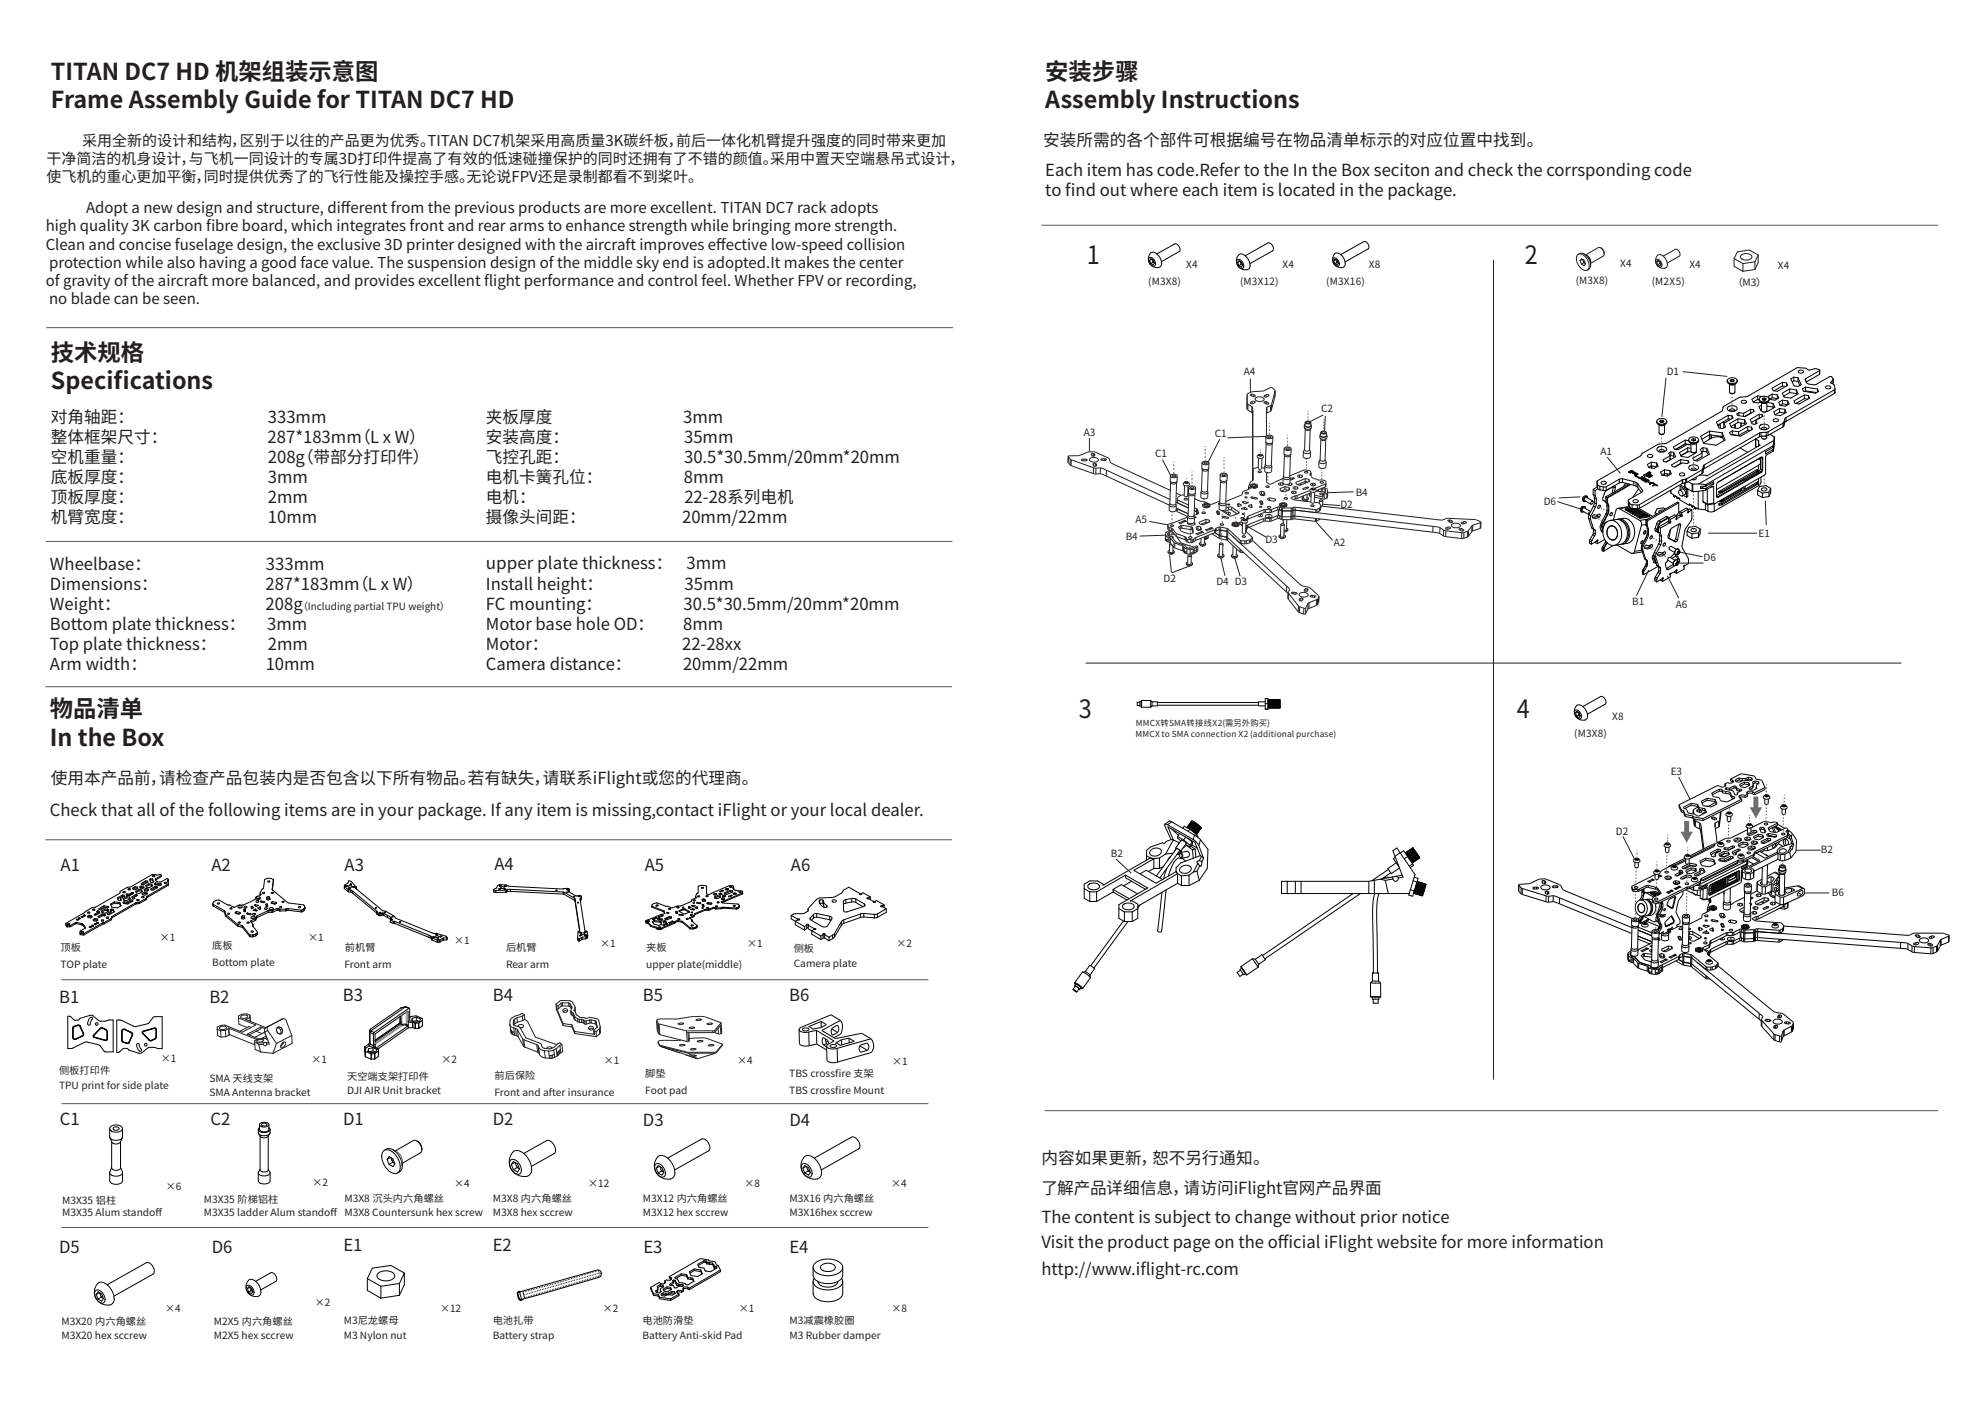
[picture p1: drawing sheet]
<svg xmlns="http://www.w3.org/2000/svg" width="420mm" height="297mm" viewBox="0 0 420 297" stroke-linecap="round" stroke-linejoin="round" font-family="sans-serif">
<defs><g id="words">
<g font-size="5.4" fill="#231f20">
<text x="230" y="55.9">1</text>
<text x="322.6" y="55.9">2</text>
<text x="228.2" y="151.8">3</text>
<text x="320.9" y="151.8">4</text>
</g>
<g font-size="4.9" fill="#231f20">
<text x="10.8" y="16.9">TITAN DC7 HD 机架组装示意图</text>
<text x="221.2" y="16.9">安装步骤</text>
<text x="10.8" y="22.8">Frame Assembly Guide for TITAN DC7 HD</text>
<text x="221.2" y="22.8">Assembly Instructions</text>
<text x="10.8" y="76.3">技术规格</text>
<text x="10.8" y="82.3">Specifcations</text>
<text x="24" y="82.3">i</text>
<text x="10.6" y="151.8">物品清单</text>
<text x="10.6" y="157.7">In the Box</text>
</g>
<g font-size="3.5" fill="#231f20">
<text x="220.7" y="30.9">安装所需的各个部件可根据编号在物品清单标示的对应位置中找到。</text>
<text x="221.2" y="37.3">Each item has code.Refer to the In the Box seciton and check the corrsponding code</text>
<text x="221.2" y="41.5">to f</text>
<text x="225.4" y="41.5">ind out where each item is located in the package.</text>
<text x="10.8" y="89.5">对角轴距：</text>
<text x="56.7" y="89.5">333mm</text>
<text x="102.8" y="89.5">夹板厚度</text>
<text x="144.6" y="89.5">3mm</text>
<text x="10.8" y="93.7">整体框架尺寸：</text>
<text x="56.6" y="93.7">287*183mm</text>
<text x="74.9" y="93.7">（L x W）</text>
<text x="102.8" y="93.7">安装高度：</text>
<text x="144.8" y="93.7">35mm</text>
<text x="10.8" y="97.9">空机重量：</text>
<text x="56.7" y="97.9">208g</text>
<text x="62.9" y="97.9">（带部分打印件）</text>
<text x="102.8" y="97.9">飞控孔距：</text>
<text x="144.8" y="97.9">30.5*30.5mm/20mm*20mm</text>
<text x="10.8" y="102.2">底板厚度：</text>
<text x="10.8" y="106.4">顶板厚度：</text>
<text x="56.7" y="102.2">3mm</text>
<text x="56.7" y="106.4">2mm</text>
<text x="102.8" y="102.2">电机卡簧孔位：</text>
<text x="102.8" y="106.4">电机：</text>
<text x="144.7" y="102.2">8mm</text>
<text x="144.8" y="106.4">22-28系列电机</text>
<text x="10.8" y="110.6">机臂宽度：</text>
<text x="56.7" y="110.6">10mm</text>
<text x="102.8" y="110.6">摄像头间距：</text>
<text x="144.3" y="110.6">20mm/22mm</text>
<text x="10.6" y="120.6">Wheelbase：</text>
<text x="10.6" y="124.9">Dimensions：</text>
<text x="56.2" y="124.9">287*183mm</text>
<text x="56.3" y="120.6">333mm</text>
<text x="74.5" y="124.9">（L x W）</text>
<text x="102.8" y="120.5">upper plate thickness：</text>
<text x="102.8" y="124.9">Install height：</text>
<text x="144.9" y="124.9">35mm</text>
<text x="145.3" y="120.5">3mm</text>
<text x="10.6" y="129.1">Weight：</text>
<text x="56.2" y="129.1">208g</text>
<text x="102.8" y="129.1">FC mounting：</text>
<text x="144.6" y="129.1">30.5*30.5mm/20mm*20mm</text>
<text x="10.6" y="133.3">Bottom plate thickness：</text>
<text x="10.6" y="137.6">Top plate thickness：</text>
<text x="56.5" y="133.3">3mm</text>
<text x="56.7" y="137.6">2mm</text>
<text x="102.8" y="133.3">Motor base hole OD：</text>
<text x="102.8" y="137.6">Motor：</text>
<text x="144.3" y="137.6">22-28xx</text>
<text x="144.6" y="133.3">8mm</text>
<text x="10.6" y="141.8">Arm width：</text>
<text x="56.2" y="141.8">10mm</text>
<text x="102.8" y="141.8">Camera distance：</text>
<text x="144.5" y="141.8">20mm/22mm</text>
<text x="10.8" y="166">使用本产品前，请检查产品包装内是否包含以下所有物品。</text>
<text x="99" y="166">若有缺失，请联系iFlight或您的代理商。</text>
<text x="10.5" y="172.6">Check that all of the following items are in your package. If any item is missing,contact iFlight or your local dealer.</text>
<text x="12.8" y="184.2">A1</text>
<text x="44.7" y="184.2">A2</text>
<text x="72.9" y="184.2">A3</text>
<text x="104.6" y="184.1">A4</text>
<text x="136.4" y="184.2">A5</text>
<text x="167.4" y="184.3">A6</text>
<text x="12.5" y="212.1">B1</text>
<text x="44.3" y="212.1">B2</text>
<text x="72.6" y="211.8">B3</text>
<text x="104.3" y="211.8">B4</text>
<text x="136" y="211.8">B5</text>
<text x="167" y="211.7">B6</text>
<text x="12.6" y="238">C1</text>
<text x="44.5" y="238.1">C2</text>
<text x="72.6" y="238.1">D1</text>
<text x="104.2" y="238.1">D2</text>
<text x="136" y="238.2">D3</text>
<text x="167" y="238.2">D4</text>
<text x="220.3" y="246.3">内容如果更新，恕不另行通知。</text>
<text x="220.3" y="252.6">了解产品详细信息，请访问iFlight官网产品界面</text>
<text x="220.3" y="258.8">The content is subject to change without prior notice</text>
<text x="12.5" y="265">D5</text>
<text x="44.8" y="265">D6</text>
<text x="72.7" y="264.7">E1</text>
<text x="104.3" y="264.7">E2</text>
<text x="136.1" y="265">E3</text>
<text x="167" y="265">E4</text>
<text x="220.3" y="264.1">Visit the product page on the of</text>
<text x="220.3" y="269.6">http://www.if</text>
<text x="241.3" y="269.6">light-rc.com</text>
<text x="270.4" y="264.1">f</text>
<text x="270.4" y="264.1">icial iFlight website for more information</text>
</g>
<g font-size="3.2" fill="#231f20">
<text x="9.8" y="34.7">干净简洁的机身设计，与飞机一同设计的专属3D打印件提高了有效的低速碰撞保护的同时还拥有了不错的颜值。</text>
<text x="17.4" y="30.9">采用全新的设计和结构，区别于以往的产品更为优秀。</text>
<text x="90.4" y="30.9">TITAN DC7机架采用高质量3K碳纤板，前后一体化机臂提升强度的同时带来更加</text>
<text x="163" y="34.7">采用中置天空端悬吊式设计，</text>
<text x="9.8" y="38.5">使飞机的重心更加平衡，同时提供优秀了的飞行性能及操控手感。</text>
<text x="98.7" y="38.5">无论说FPV还是录制都看不到桨叶。</text>
<text x="18.2" y="45.2">Adopt a new design and structure, diferent from the previous products are more excellent. TITAN DC7 rack adopts</text>
<text x="72.1" y="45.2">f</text>
<text x="9.7" y="52.8">Clean and concise fuselage design, the exclusive 3D printer designed with the aircraft improves efective low-speed collision</text>
<text x="9.7" y="49">high quality 3K carbon f</text>
<text x="43.6" y="49">ibre board, which integrates front and rear arms to enhance strength while bringing more strength.</text>
<text x="151.5" y="52.8">f</text>
<text x="10.4" y="56.6">protection while also having a good face value. The suspension design of the middle sky end is adopted.It makes the center</text>
<text x="9.7" y="60.4">of gravity of the aircraft more balanced, and provides excellent f</text>
<text x="10.4" y="64.2">no blade can be seen.</text>
<text x="102.4" y="60.4">light performance and control feel. Whether FPV or recording,</text>
</g>
<g font-size="2.1" fill="#231f20">
<text x="251" y="56.6">X4</text>
<text x="271.4" y="56.8">X4</text>
<text x="289.6" y="56.8">X8</text>
<text x="342.8" y="56.4">X4</text>
<text x="357.5" y="56.6">X4</text>
<text x="376.2" y="56.8">X4</text>
<text x="243" y="60.2">(M3X8)</text>
<text x="262.4" y="60.2">(M3X12)</text>
<text x="280.6" y="60.2">(M3X16)</text>
<text x="333.4" y="60">(M3X8)</text>
<text x="349.5" y="60.3">(M2X5)</text>
<text x="366.6" y="60.6">（M3）</text>
<text x="263.2" y="79.3">A4</text>
<text x="352.7" y="79.3">D1</text>
<text x="279.6" y="87.2">C2</text>
<text x="229.3" y="92.2">A3</text>
<text x="257" y="92.4">C1</text>
<text x="244.4" y="96.8">C1</text>
<text x="338.6" y="96.2">A1</text>
<text x="283.6" y="107.4">D2</text>
<text x="286.9" y="104.8">B4</text>
<text x="326.6" y="106.9">D6</text>
<text x="240.3" y="110.7">A5</text>
<text x="372.1" y="113.5">E1</text>
<text x="238.2" y="114.3">B4</text>
<text x="267.7" y="114.9">D3</text>
<text x="282.2" y="115.5">A2</text>
<text x="360.4" y="118.7">D6</text>
<text x="246.2" y="123">D2</text>
<text x="257.4" y="123.8">D4 D3</text>
<text x="63.1" y="129.1">（Including partial TPU weight）</text>
<text x="345.4" y="128">B1</text>
<text x="354.6" y="128.6">A6</text>
<text x="333.1" y="156">(M3X8)</text>
<text x="341.1" y="152.4">X8</text>
<text x="353.5" y="163.9">E3</text>
<text x="341.9" y="176.6">D2</text>
<text x="235" y="181.4">B2</text>
<text x="385.3" y="180.5">B2</text>
<text x="387.6" y="189.6">B6</text>
<text x="12.8" y="201.3">顶板</text>
<text x="33.8" y="199.1">×1</text>
<text x="44.9" y="200.8">底板</text>
<text x="65.2" y="199.1">×1</text>
<text x="73" y="201.2">前机臂</text>
<text x="96.1" y="199.7">×1</text>
<text x="107.1" y="201.2">后机臂</text>
<text x="127" y="200.3">×1</text>
<text x="136.7" y="201.2">夹板</text>
<text x="158.1" y="200.3">×1</text>
<text x="167.9" y="201.4">侧板</text>
<text x="189.7" y="200.3">×2</text>
<text x="12.8" y="204.8">TOP plate</text>
<text x="44.9" y="204.3">Bottom plate</text>
<text x="72.9" y="204.7">Front arm</text>
<text x="107.1" y="204.7">Rear arm</text>
<text x="136.7" y="204.7">upper plate(middle)</text>
<text x="167.9" y="204.5">Camera plate</text>
<text x="12.5" y="227.3">侧板打印件</text>
<text x="34" y="224.6">×1</text>
<text x="65.9" y="224.9">×1</text>
<text x="93.4" y="224.9">×2</text>
<text x="127.8" y="225.1">×1</text>
<text x="136.5" y="227.9">脚垫</text>
<text x="156" y="225.1">×4</text>
<text x="167" y="227.9">TBS crossfre 支架</text>
<text x="176.7" y="227.9">i</text>
<text x="188.8" y="225.3">×1</text>
<text x="12.5" y="230.4">TPU print for side plate</text>
<text x="44.3" y="228.9">SMA 天线支架</text>
<text x="44.3" y="231.8">SMA Antenna bracket</text>
<text x="73.4" y="228.4">天空端支架打印件</text>
<text x="73.5" y="231.5">DJI AIR Unit bracket</text>
<text x="104.6" y="228.3">前后保险</text>
<text x="104.6" y="231.8">Front and after insurance</text>
<text x="136.5" y="231.4">Foot pad</text>
<text x="167" y="231.4">TBS crossfre Mount</text>
<text x="176.7" y="231.4">i</text>
<text x="35.1" y="251.7">×6</text>
<text x="66.1" y="250.8">×2</text>
<text x="96.1" y="251">×4</text>
<text x="124.5" y="251.2">×12</text>
<text x="157.5" y="251">×8</text>
<text x="188.6" y="251">×4</text>
<text x="13.1" y="254.7">M3X35 铝柱</text>
<text x="13.1" y="257.2">M3X35 Alum standof</text>
<text x="32.9" y="257.2">f</text>
<text x="43.1" y="254.4">M3X35 阶梯铝柱</text>
<text x="43.1" y="257.2">M3X35 ladder Alum standof M3X8 Countersunk hex screw</text>
<text x="69.9" y="257.2">f</text>
<text x="72.9" y="254.2">M3X8 沉头内六角螺丝</text>
<text x="104.3" y="254.2">M3X8 内六角螺丝</text>
<text x="104.3" y="257.1">M3X8 hex sccrew</text>
<text x="136" y="254.2">M3X12 内六角螺丝</text>
<text x="136" y="257.2">M3X12 hex sccrew</text>
<text x="167" y="254.2">M3X16 内六角螺丝</text>
<text x="167" y="257.2">M3X16hex sccrew</text>
<text x="13" y="280.3">M3X20 内六角螺丝</text>
<text x="35" y="277.6">×4</text>
<text x="45.2" y="280.4">M2X5 内六角螺丝</text>
<text x="66.6" y="276.3">×2</text>
<text x="72.7" y="280.2">M3尼龙螺母</text>
<text x="93.1" y="277.5">×12</text>
<text x="104.2" y="280.2">电池扎带</text>
<text x="127.6" y="277.5">×2</text>
<text x="135.9" y="280.2">电池防滑垫</text>
<text x="156.3" y="277.5">×1</text>
<text x="167" y="280.2">M3减震橡胶圈</text>
<text x="188.6" y="277.5">×8</text>
<text x="13" y="283.3">M3X20 hex sccrew</text>
<text x="45.2" y="283.3">M2X5 hex sccrew</text>
<text x="72.7" y="283.3">M3 Nylon nut</text>
<text x="104.2" y="283.3">Battery strap</text>
<text x="135.9" y="283.3">Battery Anti-skid Pad</text>
<text x="167" y="283.3">M3 Rubber damper</text>
</g>
<g font-size="1.8" fill="#231f20">
<text x="240.3" y="156">MMCX to SMA connection X2 (additional purchase)</text>
<text x="240.3" y="153.5">MMCX转SMA转接线X2(需另外购买)</text>
</g>
</g></defs>
<g fill="none" stroke="#030303" stroke-width=".21">
<path d="M243.1 54.6a1.17 1.17 0 0 1 1.4 1.4 .68 .68 0 0 1-.7 .3 .68 .68 0 0 1-.5-.6l-.3-.7zM243.2 55.1l.3-.4 .5 .3 .3 .7-.3 .3-.5-.3M243.2 55.1l.5-.3 .3 .7M243.2 55.1l.3 .6M243.4 53.5a1.55 1.55 0 0 1 2.1 1.2l.2 .6a.97 .97 0 0 1-.2 1.1 .97 .97 0 0 1-1.1 .1 1.83 1.83 0 0 1-1-3zM244 55.5l-.5 .2M244 55.5l.3 .2M244.1 55.3l-.1 .2M244.8 53.7l3.8-2.1 .4 .1 .5 .4 .2 .6-.1 .5-3.9 2.1M261.8 55a1.21 1.21 0 0 1 1.3 1.5 .76 .76 0 0 1-.8 .2 .76 .76 0 0 1-.5-.7 .99 .99 0 0 1 0-1zM261.9 55.5l.2 .7M261.9 55.5l.2-.4 .6 .4 .2 .6"/>
<path d="M262.1 53.9a1.54 1.54 0 0 1 2.1 1.1l.2 .6a1.05 1.05 0 0 1-.2 1.3 1.05 1.05 0 0 1-1.3 .1 1.89 1.89 0 0 1-.8-3.1zM262.3 55.3l-.4 .2M262.4 55.3l.2 .6M262.6 55.9l.3 .2M262.6 55.9l-.5 .3M262.8 55.8l-.2 .1M262.9 56.1l-.2 .4-.6-.3M263.5 54.1l4.8-2.7a1.11 1.11 0 0 1 .9 1.7l-4.7 2.7M282.1 54.7a1.05 1.05 0 0 1 1.1 .4 1.05 1.05 0 0 1-.1 1.2l-.4-.1-.5-.4-.2-.6zM282.2 55.2l.2-.4 .5 .3 .3 .6-.3 .4-.5-.3M282.2 55.2l.2 .6M282.4 53.7a1.65 1.65 0 0 1 2.1 1.4l.1 .3a.93 .93 0 0 1-.2 1 .93 .93 0 0 1-1.1 .2 1.74 1.74 0 0 1-.9-2.9z"/>
<path d="M282.6 54.9l-.4 .3M282.7 54.9l.2 .6M282.9 55.5l-.5 .3M282.9 55.5l.3 .2M283.1 55.4l-.2 .1M288.5 51.1l-4.8 2.8M288.6 51.1l.4 .1 .5 .4 .2 .6-.2 .5M289.5 52.7l-4.9 2.7M379.6 79.8l-.7 .3 .7 1.5 .9 .2 .6-.4-.7-1.5M379.6 79.8v.8M379.6 79.8l.8 .1M380.4 79.9v.8"/>
<path d="M380.6 78.4a.57 .57 0 0 1 .6-.1 .57 .57 0 0 1 .4 .4 .63 .63 0 0 1-1.1-.2zM385 79.2l-2.8 1.6M385 78.4v-.2l-.8-.2-1.4 .3-.7-.4-1.9-.1-10.3 6-2 .3-3.2 1.9-.4 1-11.7 6.7-1.8 .3-3.3 1.9-.4 .5-9 5.3-.2 .2M385 78.4l-2.9 1.7M385 78.4v.8M385 78.3v.9M344.6 99.9h.1M344.6 99.8v.1M344.6 99.8h.1M344.9 100h.1M344.9 99.9v.1M345.1 99.8l-.2 .1"/>
<path d="M345.1 99.8v.1M345.1 99.5l-.5 .3M345.1 99.5v.2M345.2 99.9l-.3 .1M345.2 99.9l.9 .4M345.2 99.5h.1M345.2 99.5h-.1M345.2 99.5v.1M345.2 99.8h-.1M345.2 99.8v.1M345.2 99.8h.1M345.2 99.6l-.5 .3"/>
<path d="M345.3 99.5l-.1 .1M345.3 99.5v.1M345.3 100h.1M345.3 99.8l.8 .5M345.3 99.8v.2M345.3 99.7h.1M345.4 99.7l.9 .5M345.4 99.7h-.1M345.4 99.7h.1M345.4 99.6l.1 .1M345.4 99.6v.1M345.4 99.6v.2"/>
<path d="M345.5 99.8h.1M345.5 99.7l.8 .4M345.5 99.7v.1M348.7 96.3a.57 .57 0 0 1 .6-.2 .57 .57 0 0 1 .4 .5 .63 .63 0 0 1-1.1-.2zM348.8 99.9v.1M348.9 99.9h.2M348.9 99.9h-.1M348.9 99.9v.1M349.1 99.9v.1M349.1 99.9l.2 .1M349.3 100h.1M349.4 97.8l-.9 .4 .4 .7 1.1 .2 .8-.5-.3-.7"/>
<path d="M349.4 97.8v.7M349.4 98.5l1.1 .2M349.4 98.5l-.6 .4M349.4 97.8l1.1 .1M349.4 98.6l.1 .4v-.4M350.5 97.9v.8M350.5 98.7v.1M350.5 89.1a1.16 1.16 0 0 0 .9 .9 1.16 1.16 0 0 0 1.2-.4l.1-.5M350.6 88.9a1.29 1.29 0 0 1 2.1 .2 1.25 1.25 0 0 1-2.1 .1zM350.7 94.7a1.23 1.23 0 0 1 1.9 .4 1.25 1.25 0 0 1-2 0zM351 89.8v1.7a.66 .66 0 0 0 1.2 0v-1.7M351.1 89.9a.79 .79 0 0 0 1 0"/>
<path d="M351.2 95.6h.8M351.4 88.9l-.2 .2 .2 .2 .4 .1 .2-.3-.2-.2M351.4 89.2l.4 .1M351.4 88.9h.4M351.4 88.9v.3M351.6 95.5l-.3 .1M351.8 88.9v.4M352 91.8l-.3 .1-.5-.1M352.1 95.6a.53 .53 0 0 0-.5-.5 .53 .53 0 0 0-.5 .5M352.2 99.4v1.2M352.2 99.4l-.9 .5 .3 .6 1.2 .2M352.2 99.4l1.1 .2"/>
<path d="M352.3 89.7a1.1 1.1 0 0 1-1.4 0M353.3 99.6v.8M353.3 99.6l.3 .6-.8 .5M353.4 97h.1M353.4 96.4v.8l-.9 .5M353.4 97v.3M353.5 95.6l-.4 .3 .3 .5M353.5 95.6v.8M353.5 96.4l-.1 .1M353.5 95.6l.6 .1M353.5 96.4l.6 .1M354.1 95.7l.4 .9-1.9 1.1-.6-.1-.1-.3 1.5-.9"/>
<path d="M354.1 95.7v.8M354.1 96.5l.2 .3M355.6 97.2l-1.9 1.1 .1 .4 .6 .1 1.5-.9 1 .2 .5-.3-.2-.3M355.6 97.2v.8M355.6 98h.1M355.6 97.2l1.6 .3M355.6 98l-1.3 .8M356.6 93.1l.7 .1M356.6 93.1l-2.5 1.5 .2 .4 .8 .1 1.9-1.1 .8 .1M356.6 93.1v.8l1.2 .2M356.6 93.9l-2.1 1.2M357.1 94.7l.7 .1"/>
<path d="M357.1 94.7v.8M357.1 94.7l-1.8 1 .4 .9 1.4 .2 1.8-1-.1-.2M357.1 95.5l.8 .1M357.1 95.5l-1.5 .9M357.2 97.5v.4M357.2 95.5l-1.5 .9M357.3 93v.2M357.4 98.6a1.23 1.23 0 0 1 2 .4 1.25 1.25 0 0 1-2.1 0zM357.5 92.7a1.36 1.36 0 0 1 1.9 .3 1.18 1.18 0 0 1-1 .6 1.18 1.18 0 0 1-1.1-.6zM357.6 93.6a1.1 1.1 0 0 0 1.5 0M357.8 93.7v1.7a.66 .66 0 0 0 1.1 0v-1.7M357.9 93.8a.79 .79 0 0 0 .9 0"/>
<path d="M357.9 99.5h.9M358 92.9l.3-.1 .4 .1 .1 .2-.4 .2-.4-.1zM358.1 93.2h.1M358.3 93.1l-.2 .1M358.3 93.1l.3 .1h-.5M358.3 92.8v.3M358.5 95.8l.1 .1M358.8 95.7l-.3 .1-.5-.1M358.9 99.5a.53 .53 0 0 0-.5-.5 .53 .53 0 0 0-.6 .5M359.4 93a1.07 1.07 0 0 1-1.7 .7l-.4-.5M360.1 99.4l-3.2 1.9M360.1 99.4v.8"/>
<path d="M360.1 95.8v.8l-1.4 .8M360.3 99.2l-.2 .2M360.3 100l-.2 .2M360.3 99.2v.8M360.3 95.5l-.2 .2M360.3 94.7v.8M360.3 94.7l-.5 .4 .3 .7M360.3 95.5l.8 .1M360.3 94.7l.8 .1M360.4 99.3l-.1 .7M360.4 98.6l-.1 .6M360.4 98.6v.7"/>
<path d="M360.6 98.4l-.2 .2M360.6 99.1l-.2 .2M360.6 98.4v.7M361.1 94.8v.8M361.1 95.6l.3 .6M361.1 94.8l.6 1.3-2.5 1.4-.8-.1-.2-.5 1.9-1.1M361.7 92v.9M361.7 92.9h.1M361.7 92.8v.1M361.7 92l-1.6 .9M361.7 91.2l2.7 .4M361.7 91.2l-1.9 1.1 .7 1.5 2.6 .4 1.9-1.1-.6-1.5"/>
<path d="M361.7 91.2v.8M361.7 92l2.7 .3M362 92v.8M362.1 92v.7M362.1 92.7l-1.7 1M363.5 89.9v.1M363.5 92.2v.2M363.6 89.9l.1 .1M363.6 89.9l-.1 .1M363.7 89.8v.2M364 89.6v1M364 92.3v.2"/>
<path d="M364.4 91.6v.7M364.4 92.3l.4 .9M364.5 92.7a2.66 2.66 0 0 0-2.4 0M364.7 89.5l.1 1M365.1 89.3h-.6M365.5 80.3a1.3 1.3 0 0 1 2.1 .2 1.18 1.18 0 0 1-1.1 .6 1.18 1.18 0 0 1-1-.7zM365.6 86.1a1.23 1.23 0 0 1 2 .4 1.25 1.25 0 0 1-2.1-.1zM365.7 87.8l-2.5 1.5 .5 1.2 .8 .2 .6-.4-.4-.8M365.7 87.8v.8M365.7 88.6l.5 .1M365.7 88.6l-2.3 1.3M365.7 87.8l.8 .2"/>
<path d="M365.8 81.1a1.1 1.1 0 0 0 1.5 0M365.9 88.7l.1 .1M365.9 81.2v1.7a.66 .66 0 0 0 1.2 0v-1.7M366 81.3a.79 .79 0 0 0 1 0M366.1 87h.8M366.3 80.7h.5M366.3 80.3v.3M366.3 80.6l-.1 .1M366.5 88l.2 .4-2 1.1M366.5 88v.6M366.5 91.1l1.4 .3M366.5 91.1v.8"/>
<path d="M366.5 91.9l1.4 .2M366.5 91.9l-.1 .1M366.7 80.3h-.4M366.7 80.3l.3 .2-.3 .2h-.4l-.2-.2 .2-.2M366.7 80.6l.1 .1M366.7 80.3v.3M366.7 80.6h-.4M366.9 83.2l-.3 .1-.5-.1M367 86.9a.53 .53 0 0 0-.5-.4 .53 .53 0 0 0-.5 .4M367 89.8v.7M367.2 89.7v.9M367.6 80.5a1.13 1.13 0 0 1-.8 .9 1.13 1.13 0 0 1-1.2-.4l-.1-.5"/>
<path d="M367.7 88.6l-1.7 1 .3 .8 1.5 .2 1.7-1-.4-.8M367.7 88.6v.8M367.7 89.4l1.4 .2M367.7 88.6l1.4 .2M367.7 89.4l-1.4 .8M367.9 91.4v.7M367.9 87.3l1 .1M367.9 87.3v.6M368.2 94.8l1.6 .9M368.4 89.5v.8M368.5 84.8a.57 .57 0 0 1 .6-.2 .57 .57 0 0 1 .4 .5 .63 .63 0 0 1-1.1-.2zM368.9 87.4v.7"/>
<path d="M369.1 88.8v.8M369.1 89.6l.1 .2M369.8 90.2l-1.9 1.2M369.8 90.2v.8M369.8 91l.5 .1M369.8 91l-1.9 1.1M369.8 90.2l.8 .2M370.4 86.6l-1.5 .8M370.4 86.6v.8M370.4 87.4h.1M370.4 87.4l-1.3 .7M370.4 86.6l.6 .1"/>
<path d="M370.6 90.4l.2 .4-2.5 1.5-2.1-.4-.2-.4 .5-.4M370.6 90.4v.5M371 86.7v.4M371 86.7l.2 .3-2 1.1-1.6-.2-.1-.4 .4-.2M371.4 92.9l.1 1.5M371.5 92.8v.1M371.5 88.9v.8M371.5 92.9l.6 .3M371.5 94.4l.2 .2M371.5 92.9v1.5M371.7 99.9l-8.5 4.9M371.7 99.7l-7.3 4.2"/>
<path d="M371.7 99.7v.2M371.7 99.6v.3M371.7 99.6v.1M371.7 99.9h.1M371.7 99.8l.4 .2M371.9 99.3l-.2 .3M371.9 99.3l-.2 .6M371.9 99.3l-8.2 4.7M371.9 83.7l.9 .2M371.9 84.5l-.9 .6M371.9 83.7v.8M371.9 83.7l-1.2 .7 .3 .7"/>
<path d="M371.9 84.5l.3 .1M372.1 93.2v1.2M372.1 93.2v1.1M372.1 97l.4 .4M372.1 98.4l-8.9 5.2M372.1 98.4v1.3M372.1 100h.1M372.1 100l-2.9 1.6M372.1 94l.3 .2-11.3 6.5-.2-.2h-1.3M372.1 97h.1M372.2 84.4v.2M372.2 99.6l.4 .2"/>
<path d="M372.2 99.6l-.3 .2M372.2 88.4l-1.6 1M372.2 87.6v.8M372.2 87.6l-1.9 1.2 .4 .9 .6 .1 .5-.3-.3-.6M372.2 88.4h.2M372.2 87.6l.6 .1M372.3 92.4l-11.7 6.7M372.3 91.6l-11.7 6.7M372.3 91.6v.8M372.4 90a1.23 1.23 0 0 1 1.9 .4 1.25 1.25 0 0 1-2.1-.1zM372.4 84.1a1.36 1.36 0 0 1 1.9 .3 1.18 1.18 0 0 1-1 .6 1.18 1.18 0 0 1-1.1-.6zM372.5 85l-.4 .2-1.1-.1"/>
<path d="M372.5 96.8v2.4M372.5 99.2l.3 .2M372.5 98l-.4 .4M372.5 99.2l-.3 .4M372.6 96.8l.2 .1M372.6 99.8l-9.1 5.3M372.6 99.8v.1M372.6 91.5l-.3 .1M372.6 92.3l-.3 .1M372.6 91.5v.8M372.6 99.9l-9.1 5.3M372.6 96.7l-9.2 5.4-.2 .5v2.4l.2 .2h.1"/>
<path d="M372.6 96.7v.1M372.6 96.7h.2l.2 .2M372.7 85.1v1.7M372.7 85.7l-.5 .3 .4 .8 .1 .1M372.7 86.5l-.2 .1M372.8 85.2a.79 .79 0 0 0 1 0M372.8 87.7v.5M372.8 87.7l.2 .4-1.5 .8M372.8 96.9h.2M372.8 99.4h.2M372.8 96.9v2.5M372.8 99.4l-.2 .4"/>
<path d="M372.9 90.9h.8M372.9 84.3l.4-.1 .4 .1v.2l-.4 .2-.4-.2zM373 99.4l-.4 .5M373 96.9v2.5M373.1 84.6h.1M373.1 92.9h.4M373.1 84.6h.4M373.3 84.5l.2 .1M373.3 84.2v.3M373.3 84.5l-.2 .1M373.4 92.2l.4 .2a.55 .55 0 0 1-.4 .6 .55 .55 0 0 1-.7-.3v-.3l.3-.1M373.5 84.6h.1"/>
<path d="M373.7 87.1l-.3 .1-.5-.1M373.7 92.2l-1.1 .1M373.7 91.4l-1.1 .1M373.7 91.4v.8M373.8 90.8a.53 .53 0 0 0-.5-.4 .53 .53 0 0 0-.6 .4M373.8 85.1v1.7a.66 .66 0 0 1-1.1 0M373.8 85.9l1.4 .2M373.9 85.1l1.3 .2M374 85a1.1 1.1 0 0 1-1.5 0M374.1 91.3l-.4 .1M374.1 92.1l-.4 .1M374.1 91.3v.8"/>
<path d="M374.3 84.4a1.08 1.08 0 0 1-1.7 .7l-.4-.5M374.5 91.9l.9 .6M375 84.2l-.6 .3M375 83.4l1.1 .1M375 83.4l-.9 .4 .3 .7M375 83.4v.8M375 84.2l1.1 .1M375.2 95.5l-1.6 1v3.6l-.2 .3-10.5 6.1-.3-.1M375.2 94.6l-1.6 1v.4l1.6-.9M375.2 94.3v.3M375.2 95.1v.4M375.2 94.3l-14.2 8.2"/>
<path d="M375.2 85.3v.8M375.2 86.1l.1 .2M375.2 85.3l.3 .8-1.5 1-.3-.1M375.2 94.2v.1M375.2 95v.1M375.2 94.6h.1M375.2 95.4v.1M375.2 94.2v.4M375.2 95v.4M375.3 88.7a.57 .57 0 0 1 .6-.2 .57 .57 0 0 1 .4 .5 .63 .63 0 0 1-1.1-.2zM375.3 94.4h-.1M375.3 94.4v-.5l-.1 .7"/>
<path d="M375.3 94.4l-.1 .6M375.3 93.2l-15.9 9.2M375.3 93.2l-.1 1M375.4 92.5l-.1 .7M375.4 94l-.2 1.4M375.4 92.5v1.5M375.4 94h.1M376.1 83.5l.3 .7-.9 .5-1.1-.2M376.1 83.5v.8M376.1 84.3h.1M376.5 86.4l1.1 .2M376.5 87.2l-.9 .5"/>
<path d="M376.5 86.4l-1.2 .7 .3 .7M376.5 86.4v.8M376.5 87.2l1.1 .2M377.1 80.9l-2.2 1.2 .3 .5 .9 .2 2.1-1.3-.2-.5M377.1 80.9v.8M377.1 81.7l.7 .1M377.1 80.9l.9 .1M377.1 81.7l-1.7 1M377.1 85.4l-.5 .3M377.1 84.6l1.2 .2M377.1 84.6l-.8 .5 .3 .6M377.1 84.6v.8"/>
<path d="M377.1 85.4l1.2 .2M377.3 90.3l-3.2 1.8M377.3 89.5l-3.2 1.8M377.3 89.5v.8M377.5 89.3l-.2 .2M377.5 90l-.2 .3M377.5 89.3v.7M377.6 88.7l-.1 .6M377.6 88.7v.8M377.6 89.5l-.1 .5M377.6 86.6l.3 .6-1.2 .7-1.1-.1M377.6 86.6v.8"/>
<path d="M377.6 87.4h.1M377.9 89.1l-.3 .4M377.9 88.4l-.3 .3M377.9 88.4v.7M378 81v.7M378.3 84.8l.3 .7-.9 .4-1.1-.2M378.3 84.8v.8M378.3 85.6h.1M378.7 83.1l-1.3 .7M378.7 82.3l-1.6 .9M378.7 83.1l1.4 .2M378.7 82.3v.8"/>
<path d="M378.7 82.3l1.4 .2M379.6 80.6l.8 .1M379.6 80.6l-.4 .2M380.1 82.5v.8M380.1 83.3l.1 .2M380.1 82.5l.4 .8-1.6 .9-1.4-.2-.4-.8M380.4 80.7l.4 .8M381.8 83.6l-2.2 1.2 .2 .5 .9 .2 2.2-1.3-.2-.5M381.8 83.6v.7M381.8 84.3l.7 .1M381.8 83.6l.9 .1M381.8 84.3l-1.8 1"/>
<path d="M382 81.9l2.5 .4M382 81.9l-.6 .4 .2 .5 2.5 .4 .7-.4-.3-.5M382 81.9v.8M382 82.7l2.4 .3M382 82.7l-.2 .1M382.1 80.1l-.2 .2 .4 .8 1.6 .3 3.3-1.8 .4 .1 .3 .6M382.1 80.1v.5M382.7 83.7v.6M384.5 82.3v.6M386.3 81.8a.57 .57 0 0 1 .6-.2 .57 .57 0 0 1 .4 .5 .63 .63 0 0 1-1.1-.2zM387.4 80.9l.7 .5 .2 .9-.2 .1M387.4 80.9v.1"/>
<path d="M387.9 81l-.2 .2M387.9 80.3l-.5 .6M387.9 80.3v.7M387.9 80.2v.8M388.1 82.4l-10.2 6M388.1 82.4v.8M388.1 83.2l-10.2 5.9M388.3 82.3l-.2 .9M334.7 108.3h.1M335.1 106.1h.1M335.4 107.2h.1M335.4 107.2a.65 .65 0 0 0-.9 .2 .65 .65 0 0 0 .2 .9"/>
<path d="M335.4 107.2a.75 .75 0 0 0-.7 1.1M335.5 107.6v-.2a.58 .58 0 0 0-.7-.1 .58 .58 0 0 0-.2 .7l.2 .3 .3-.1M335.8 105h.1M335.8 105a.65 .65 0 0 0-.9 .2 .65 .65 0 0 0 .2 .9M335.8 105a.75 .75 0 0 0-.7 1.1M335.9 105.4v-.3a.68 .68 0 0 0-.7 .2 .68 .68 0 0 0 0 .8l.3-.1M336.1 109.6l.7 2M336.1 109.6l.4 .3M336.2 108.9l-.1 .7M336.2 108.9a.41 .41 0 0 1 0-.5 .41 .41 0 0 1 .4-.2l-1.4-.8a.44 .44 0 0 0-.4 .7l1.8 1M336.3 114.4v.5l.4 .2M336.3 114.4l.4 .3"/>
<path d="M336.4 114.1l-.1 .3M336.4 114.1l.4 .2M336.5 109.9l.7 2M336.6 109.1l-.1 .8M336.7 114.7v.4M336.7 106.1l.2-.1a.36 .36 0 0 1 .1 .4 .36 .36 0 0 1-.4 .2zM336.8 111.6l.4 .4M336.8 111.6l.4 .3M336.8 114.3l-.1 .4M337 113.1l-.6 1M337 113.1l.4 .2M337 106l-1.3-.8a.44 .44 0 0 0-.4 .7l1.3 .8"/>
<path d="M337.1 109l1.2-.2a.31 .31 0 0 1 .3 .3 .31 .31 0 0 1-.3 .3l-.8 .3a.41 .41 0 0 1-.5-.2 .41 .41 0 0 1 .1-.5zM337.1 104.6l.3 .7M337.1 104.6l.4 .2M337.1 103.5v1.1M337.1 103.5l.4 .2M337.1 111.9v.1M337.1 112.7l-.1 .4M337.1 112.7l.4 .2M337.2 107.1l-1 1.8M337.2 107.1l.4 .2M337.2 111.9l.3 .3M337.4 106.3l-.2 .8"/>
<path d="M337.4 105.3v1M337.4 105.3l.4 .2M337.4 106.3l.4 .3M337.4 113.3l-.6 1M337.5 104.8l.3 .7M337.5 103.7v1.1M337.5 112.9l-.1 .4M337.5 112.2l-.4-.2v.7M337.5 112.2v.7M337.6 107.3l-1 1.8M337.6 114.6v.2l.4 .2M337.8 106.6l-.2 .7"/>
<path d="M337.8 105.5v1.1M337.9 114.5h.1M337.9 114.5l-1.2 .6M337.9 114.5l.2-.3-.1 .3M337.9 101.9l.1 .7M337.9 101.9l.1 1.4M337.9 109.2l-1 .2M337.9 109.2l.4 .2M338 103l-.9 .5M338 114.5v.5M338 102.6l.5 .2M338 103.3l.5 .3"/>
<path d="M338 102.6v.7M338.1 103.4l-.6 .3M338.2 108.8l-.3 .4M338.2 107l.1-.1a.33 .33 0 0 1 .3 .4 .33 .33 0 0 1-.5 .2zM338.3 106.9l.3 .2M338.5 102.8v.8M338.5 103.6l.7 .2M338.5 102.8l.7 .2M338.8 111l-.2 .6 .3 .9h.3M338.8 111.2l.2 .2M338.8 111.2l.3 1.1M338.8 112.2l.3 .2"/>
<path d="M338.8 112.2v.1M338.8 101.9a.57 .57 0 0 1 .6-.1 .57 .57 0 0 1 .4 .5 .63 .63 0 0 1-1-.2zM338.9 110.5l.2 .1M338.9 110.5l-.1 .7M339 116l.2 .2M339 116v.5l.2 .1M339 111.4l.2 .4M339.1 112.1l-.3 .1M339.1 115.7l.4 .2M339.1 115.7l-.1 .3M339.1 110.6l.2 .1M339.1 110.6l-.1 .8"/>
<path d="M339.2 111.4l.1 .2M339.2 111.4h-.2M339.2 105.8l.5 .3M339.2 103v.8M339.2 116.2h.2M339.2 116.2v.4M339.3 110.7l-.1 .7M339.4 116.2v.3M339.4 116.5l-.2 .1M339.5 115.9l-.1 .3M339.5 114.1l-1.5 .9M339.7 114.7l.3 .2"/>
<path d="M339.7 114.7l-.6 1M339.7 106.2l.3 .1M339.7 106.2l.3 .7M339.7 105.1l.4 .2M339.8 105.1l-.1 1.1M339.8 114.5l-.1 .2M339.8 108.6l.3 .2M339.8 108.6l-.9 1.9M339.9 103h-.7M339.9 103v.7M339.9 103.7l-.7 .1M339.9 110.5a1.84 1.84 0 0 1 2.9 1 2.76 2.76 0 0 1-1.1 3.9 2.65 2.65 0 0 1-2.5-3.4l.2-.8z"/>
<path d="M340 110.4l-.4 .2-.1 .4M340 114.7l-.8 1.5M340 106.3l.3 .7M340 106.9l.3 .1M340 107.9l.3 .2M340 107.9l-.2 .7M340 106.9v1M340 114.9l-.5 1M340.1 108.8l.1 .1M340.1 108.8l-1 1.8M340.1 114.8l-.1 .1M340.1 106.3l.3 .7"/>
<path d="M340.1 106.3h-.1M340.1 105.3v1M340.2 108.9l-.9 1.8M340.3 107h.1M340.3 108.1h.1M340.3 108.1l-.2 .7M340.3 107v1.1M340.3 111.6a1.1 1.1 0 0 1 1.2-.3 1.1 1.1 0 0 1 .7 1.1 1.22 1.22 0 0 1-.1 1.3 1.22 1.22 0 0 1-1.3 .4 1.85 1.85 0 0 1-.5-2.5zM340.4 108.1l-.2 .8M340.4 107v1.1M340.5 111.4a1.31 1.31 0 0 1 1.4 .3 1.31 1.31 0 0 1 .3 1.4 1.06 1.06 0 0 1-1 1.1 1.06 1.06 0 0 1-1.1-1v-1zM340.7 110.1a3.1 3.1 0 0 1 2-.1 3 3 0 0 1 .5 5l-1.7 .4"/>
<path d="M340.8 108.5h.1a.33 .33 0 0 1 .2 .4 .33 .33 0 0 1-.4 .2zM340.9 108.5l.3 .1M341 111.2l-.1 .1M341.2 111.2l-.3 .1M341.4 115.4l-2 1.1M341.4 103l-.3 1.3M341.4 103l.4 .2M341.4 102.9v.1M341.6 114.2h-.2h.1M341.8 103.2v-.3l-.3-.1-1.9 1.2-.5 1.6 .1 .3 .5 .2M341.8 103.2l-.2 .8M342.1 115.3l3 1.7a.5 .5 0 0 0 .7-.4"/>
<path d="M342.2 109.9a2.28 2.28 0 0 1 2.6 2.2 2.31 2.31 0 0 1-1.8 3M342.4 109.8l1.1-.1a2.62 2.62 0 0 1 2.4 3.2 2.28 2.28 0 0 1-2.6 2.2M342.6 102.1l-2.7 1.6M342.6 101.4l-2.7 1.6M342.6 101.4v.7M342.6 107.6a.5 .5 0 0 0-.7 .4l-.5 2M342.6 107.6l4.4 2.5M343 110.1a2.71 2.71 0 0 1 .7 4.5M343.3 101.3l-.7 .1M343.3 101.3v.8M343.3 102.1l2.4 .5M343.3 101.3l2.4 .6"/>
<path d="M343.3 102.1h-.7M343.9 107.7v.1l.2 .2M343.9 107.7l.2 .1M344 102.2l-.6 .8M344.1 107.8v.2M344.4 107.9v.2l.2 .1M344.4 107.9l.2 .2M344.5 102.4l-4.7 2.7M344.5 105.9l.1 1M344.6 106.9l.2 .4M344.6 106.1l.2 .4M344.6 108.1v.1"/>
<path d="M344.7 107.1l-2.4 .4M344.8 107.2l-2.2 .4M344.8 107.3l.5 .2M344.8 106.5v.8M344.8 106.5l.5 .3M344.9 102.4l-4.9 2.9v1M345.1 102.5l-5 2.8M345.1 107.5l-1.2 .2M345.1 108.3l-.2-.1-.1 .2 .3 .1M345.1 108.3v.2M345.3 107.5l1.1 .1M345.3 106.8v.7"/>
<path d="M345.3 106.8h1.1M345.4 108.5l-.1 .2 .2 .1M345.4 108.5l.2 .1M345.6 107.6l-1.5 .2M345.6 108.6l-.1 .2M345.6 105.8a.57 .57 0 0 1 .6-.1 .57 .57 0 0 1 .4 .5 .63 .63 0 0 1-1.1-.2zM345.7 101.9v.7M345.7 101.9l.5 .2M345.7 102.6l.5 .3M346 100.5v.2M346 100.5v.1M346 100.7l.9 .4"/>
<path d="M346 100.5h.1M346 100.6v.1M346.1 100.3h.1M346.1 108.9l-.2-.1-.1 .2 .2 .1M346.1 108.9l-.1 .2M346.1 107.6l-2 .4M346.1 100.6v.1M346.1 100.6h-.1M346.1 100.6l.8 .4M346.1 100.6h.1M346.2 102.9l.3 .2M346.2 102.1v.8"/>
<path d="M346.2 102.1l.3 .2M346.3 100.1v.1M346.3 100.2h.1M346.4 100.3l-.4 .2M346.4 100.3v.1M346.4 107.6l-2 .3M346.4 107.6l.2 .1M346.4 106.8v.8M346.5 100.2v.1M346.5 100.2l-.1 .1M346.5 100.2v.2M346.5 100.3l-.3 .2"/>
<path d="M346.5 100.3h.1M346.5 102.3l1 1.4v.3l-2.9 1.7v1.2M346.5 102.3v.8M346.5 103.1l.8 1.1M346.6 109.2l-.3-.1v.1l.2 .2M346.6 109.2l-.1 .2M346.6 107.7v.2M346.6 107.7l-2 .4M346.7 103.3l-1.3 1.9M346.7 103.3h.1M346.8 107.6l2.9 1.6M346.8 109.3v.2l.2 .1"/>
<path d="M346.8 109.3l.2 .2M346.9 106.8h-.5M346.9 107.5l-.5 .1M346.9 106.8v.7M346.9 101v.1M346.9 101.2h.1M347 101.1l-.1 .1M347 101.1v.1M347 110.1a.92 .92 0 0 1 .3 1M347 109.5v.1M347.1 108.2l-2 .3M347.1 108l-.2-.1-2.3 .3"/>
<path d="M347.1 108v.2M347.1 108l-2 .3M347.3 101.4l.8 .4M347.3 101.3v.1M347.3 111.1l-1.5 5.5M347.3 101.2v.1M347.3 101.4h.1M347.3 101.2v.2M347.3 114.5l.2-.1a.36 .36 0 0 1 .1 .4 .36 .36 0 0 1-.4 .2zM347.3 116.2l.3 .1M347.3 116.2l.7 2M347.4 116.4l-1.6 .2"/>
<path d="M347.4 101.1l-.1 .1M347.4 101.3l-.1 .1M347.4 101.1v.4M347.4 115.4l.3 .2M347.4 115.4l-.1 .8M347.4 115.4l-.1 .5M347.4 101.5h.1M347.4 101.3l.1 .1M347.4 100.9v.1M347.4 100.9l-.4 .2M347.4 101.3h.1M347.5 101.4l.6 .3"/>
<path d="M347.5 101.4l-.1 .1M347.5 100.8l.1 .1M347.5 100.8l-.1 .1M347.5 100.8v.2M347.5 116.7l-2.1 .4M347.5 101.2h.3l.8 .3M347.5 101.2l-.1 .1M347.5 101.1h-.1M347.5 101.1v.1M347.6 114.4l-.1 .3-.3 .3M347.6 100.9h.1M347.6 100.9l-.7 .3"/>
<path d="M347.6 116.3l.6 2M347.6 108.3v.2l-2.1 .3M347.6 108.3l-.2-.1-2 .3M347.6 108.3l-2 .3M347.7 115.6l-.1 .7M347.7 101l-.2 .1M347.7 101v.1M347.7 101.3v.1M347.7 101.3l.6 .4M347.7 101.3h.1M347.8 100.5v.1M347.8 101.3h.1"/>
<path d="M347.8 101.3h-.1M347.8 101.3v.1M347.8 101l.1 .1M347.8 101h-.1M347.8 101v.2M347.8 101.5h.1M347.9 101.3v.2M347.9 101.3l.4 .3M347.9 112.4l.2-.1a.36 .36 0 0 1 .1 .5 .36 .36 0 0 1-.5 .1zM347.9 101.1l.7 .4M347.9 101.1v.1M348 118.2l.2 .1"/>
<path d="M348 118.2h.1M348 118.3l.3 .1M348.1 101.7v.1M348.1 101.7h.1M348.1 108.6l-.2-.1-2 .3M348.1 108.6v.2M348.1 112.3v.3l-.4 .3M348.1 108.6l-2 .3M348.1 115.4l1.1-.1a.29 .29 0 0 1 .5 .1 .29 .29 0 0 1-.3 .4v.1a.86 .86 0 0 1-1.4-.2zM348.2 101.6v.1M348.2 101.8h-.1M348.2 101.7h.1"/>
<path d="M348.2 101.7l-.1 .1M348.2 119.6l.3 .2M348.2 119.6l-.6 1M348.2 101.9h.1M348.2 118.3l.4 .4M348.2 101.9v.1M348.3 111.1l.2 .2M348.3 111v.1M348.3 111.1l.2 .7M348.3 110.9l-1 .2M348.3 110l.2 .2M348.3 110h.1"/>
<path d="M348.3 110v1.1M348.3 101.6v.1M348.3 118.4v.1M348.3 101.7l-.1 .1M348.3 113.6l-.9 1.8M348.3 113.6h.1M348.3 118.5l.3 .2M348.3 119.2l.3 .2M348.3 119.2l-.1 .4M348.3 118.5v.7M348.4 113.6l.2 .1M348.4 100.6v.1"/>
<path d="M348.4 100.7l.5 .3 .3-.1M348.5 119.8l-.6 1M348.5 100.1h.2M348.5 100.2h.2M348.5 100.1v.1M348.5 100.1l-.7 .4M348.5 100.2l-.7 .4M348.5 111.3l.3 .7M348.5 110.2v1.1M348.5 112.9l.3 .1M348.5 111.8l.3 .2M348.5 112.9l-.1 .7"/>
<path d="M348.5 112.8l-.2 .8M348.5 111.8v1.1M348.6 101.8l-.4 .2M348.6 101.8l.6 .4M348.6 100.6h.1M348.6 100.7h.1M348.6 100.6h-.2M348.6 100.6v.1M348.6 100.7l-.1 .1M348.6 108.9l-.2-.2-2.4 .4M348.6 108.9l-.1 .1-2 .4M348.6 108.9l-2 .3"/>
<path d="M348.6 119.4l-.1 .4M348.6 118.7v.7M348.6 113.7l-.9 1.9M348.6 101.5h.1M348.7 109.8l-1.7 .3M348.7 100.2l.1 .1M348.7 100.1v.1M348.7 100.1l.2 .1M348.7 101.6l.1 .4M348.7 101.6l-.5 .3M348.7 101.8h-.1M348.7 100.7l.4 .2"/>
<path d="M348.7 100.6l.5 .2M348.7 100.6v.1M348.7 101.8l.1 .1M348.7 101.9l.1 .1M348.7 101.8h.1M348.8 101.6h.1M348.8 101.6h-.1M348.8 101.6v.1M348.8 100h.5M348.8 113l-.2 .7M348.8 112v1M348.8 101.9l.4 .2"/>
<path d="M348.8 101.9v.1M348.8 101.7l-.1 .1M348.8 100.4v.1M348.8 100.5l.5 .3 .3-.1M348.9 101.6h.1M348.9 101.6l-.1 .1M348.9 100.3l-.8 .4-.3-.1M348.9 100.2v.1M348.9 100h.2M348.9 100l-.1 .1M349 100.3h.1M349 100.5h.1"/>
<path d="M349 100.3l-.2 .1M349 100.5h-.1M349 100.3v.2M349 102.4h.2M349 102.4h.1M349.1 115.7l-1.1 .2M349.1 115.7l.3 .2M349.1 102.4h-.1M349.1 109.2l-.1 .1-2 .3M349.1 109.2l-.2-.2-2.1 .3M349.1 109.2l-2.1 .3M349.1 100l.1 .1"/>
<path d="M349.1 102.2h.1M349.1 102.3v.1M349.1 100.5l.4 .2M349.1 100.3l.5 .3M349.1 100.3v.2M349.1 102.3h.1M349.2 102.2l-.1 .1M349.2 102.4h.1M349.2 102.3v.1M349.2 100.8v.1M349.2 102.1h.1M349.2 102.2l.1 .1"/>
<path d="M349.2 102.1v.1M349.3 113.4h.1a.33 .33 0 0 1 .2 .4 .33 .33 0 0 1-.4 .2zM349.3 102.1v.1M349.3 102.1v.2M349.3 115.3l-.2 .4M349.3 102.2v.1M349.4 113.4l.2 .1M349.5 102.1l-.2 .1M349.5 102.1v.1M349.6 100.6v.1M349.6 102.1h.1M349.6 102.1h-.1"/>
<path d="M349.6 102.1v.1M349.6 118.1l.4 .2M349.6 118.1l.3 .8M349.7 102.8h.1M349.7 102.1l-.5 .3M349.7 102.1h.1M349.7 102.7v.1M349.7 102.2v.1M349.7 102.2h.1M349.7 102.3l1 .4M349.7 117.5l-.1 .6M349.7 117.5l.2 .1"/>
<path d="M349.8 102.2h-.1M349.8 102.2v.1M349.8 102.2h.1M349.9 102.3v.1M349.9 102.2v.2M349.9 102.2l.8 .5M349.9 118.9l.4 .2M349.9 117.3l-.2 .2M349.9 117.6l.7 2M349.9 117.6l.5 .2M350 118.3l.3 .8M350 117.8v.5"/>
<path d="M350 116.8l-.1 .8M350 116.8l.4 .3M350.1 102.6v-.1l-.4 .2M350.1 118.1v.1M350.1 118.2l.3 .8M350.1 118.2l-.1 .1M350.2 111.8l.4 .2M350.2 111.8l.1 .5M350.2 102.5l-.5 .3M350.2 108.4v.5M350.2 108.4l.4 .3M350.3 119.1l.1 .1"/>
<path d="M350.3 112.3l.7 .4M350.3 112.3l.3 .2M350.4 117.8l.6 2 .4 .4M350.4 119v.1M350.4 119l-.1 .1M350.4 117.1v.7M350.5 110.7l-.3 1.1M350.5 110.7l.4 .2M350.6 112h.1M350.6 112v.5M350.6 119.6l.1 .1M350.6 119.6l.4 .3"/>
<path d="M350.7 102.7h.1M350.7 112l.1 .4M350.8 112.4l.1 .1M350.8 112.4l-.2 .1M350.8 119.8l-3 1.8M350.9 116.9l1.2-.1a.31 .31 0 0 1 .4 .3 .31 .31 0 0 1-.4 .3l-.8 .2a.41 .41 0 0 1-.5-.1 .41 .41 0 0 1 .1-.6zM350.9 112.6l.3 .7M350.9 112.6l.4 .2M350.9 111.5v1.1M350.9 111.5l.4 .2M350.9 110.9l-.3 1.1M350.9 110.9l.1 .1"/>
<path d="M350.9 119.9l.1 .1M351 120v.7M351 120l.4 .2M351 115l-1 1.8M351 115l.4 .3M351 110.2l-.5 .5M351 110.2l.3 .2M351 111l-.3 1M351.2 114.3l-.2 .7M351.2 113.3v1M351.2 114.3l.4 .2M351.2 113.3l.4 .2"/>
<path d="M351.3 112.8l.3 .7M351.3 111.7v1.1M351.3 110.4l.1 .1M351.3 110.4l-.4 .5M351.4 115.3l-1 1.8M351.4 110.5l-.4 .5M351.6 114.5l-.2 .8M351.6 113.5v1M351.7 117.1l-1 .3M351.7 117.1l.4 .3M351.9 107.9h-.2a.44 .44 0 0 0-.5 .1 .44 .44 0 0 0-.1 .4M352 116.8l-.3 .3"/>
<path d="M352 115l.1-.1a.33 .33 0 0 1 .3 .4 .33 .33 0 0 1-.5 .2zM352.1 114.9l.3 .1M352.4 107.7l-.4-.3-1.4 .2-.4 .8M352.5 109.3l.4 .2M352.5 109.3l-1.5 .9M352.5 109.3h.2l.4 .2M352.8 100.3v.4M352.9 109.5l.2 .1M352.9 109.5v.1M352.9 109.5l-1.6 .9M352.9 109.6l-1.5 .9M352.9 118.5l-.4 .6-.1 .4 .3 1h.3"/>
<path d="M352.9 118.6l1.1 .6M353 118.6h-.2M353 113.8l1.1 .6M353 109.6v.5l.4 .2M353 109.6l.4 .3M353 113.9l1.5 .7M353.1 109.6h-.2M353.1 110.2l-.1 .2M353.2 110.2l-.2 .2M353.3 110.6l-2 1.1M353.3 110.6l-.4-.3-2 1.2M353.3 100.4l-1.1-.2-.6 .3"/>
<path d="M353.4 103.8l.2 .6M353.4 110.3l.1 .3h-.2M353.4 109.9v.4M353.5 112l-.4 1.9M353.6 104.4l.5 .3v.3l.2 .1M353.6 103.7v.7M354.1 119.4l-1.5 .8M354.1 114.4l.4 .2M354.2 119.6h.1M354.3 117.1l-.8 .9M354.3 105.1v-.3l.5 .3v.3l.2 .1M354.3 117.1l.2 .2"/>
<path d="M354.4 118.5l-1.1-.6a.44 .44 0 0 0-.4 .7M354.4 119.6l-1.4 .9M354.5 117.3h.1M354.5 117.3l.5 .9M354.5 117.3v.4l-.8 .4M354.5 114l-.2 .3-.2 .1M354.5 114l.4 .2M354.6 105l-.3 .1M354.7 119.1l.1 .1M354.7 119l.2-.2a.35 .35 0 0 1 .2 .5 .35 .35 0 0 1-.6 .1zM354.7 116.2l-1.1-.6a.44 .44 0 0 0-.4 .6l1.1 .7M354.7 109.6l-.1 .3 .3-.2"/>
<path d="M354.7 109.6l.2 .1M354.7 109.1l-1.3 .8M354.7 109.1l-.4-.2-1.3 .7M354.7 109.1v.5M354.8 119.2l.2 .1M354.8 119.2l-.2 .1M354.8 117.3l.6 1.1M354.8 118.4h.1M354.8 118.4a.75 .75 0 0 0-.6 1.2M354.8 118.4l.3 .7M354.8 119v.2M354.9 118.9l.2 .1"/>
<path d="M354.9 119.5l-.3 .1h-.4M354.9 114.2l-.1 .4h-.3M355 116.8l.1 .1M355 116.8l.2-.2 .2 .1-.1 .3M355 116.8l-.1 .3 .2 .1 .2-.2M355 118.2l-.1 .4M355 118.2l.4 .2M355 105.5v-.3l.4 .2v.3l2.1 1.2M355.1 116.6l.1-.1a.35 .35 0 0 1 .1 .5 .35 .35 0 0 1-.5 .1zM355.1 119l-.2-.1-.2 .2-.1 .3 .2 .1 .2-.2M355.1 119l-.1 .3M355.1 116.9l.2 .1"/>
<path d="M355.1 116.9l-.2 .1M355.1 116.1h.1M355.1 116.1a.78 .78 0 0 0-.8 1M355.1 116.1a.75 .75 0 0 0-.6 1.2M355.1 116.1l.3 .7M355.1 116.7v.2M355.2 117.2l-.7 .1M355.2 110.9l-.7 3.1M355.2 110.9l.4 .3-.7 3M355.2 110.9h.1M355.2 106.4v1.9l-.5 .8M355.2 106.4l-6.7 3.8"/>
<path d="M355.2 106.4l-.3-.2-6.6 3.8M355.2 103.8a.7 .7 0 0 1 .8 .3 .7 .7 0 0 1-.1 .8 .83 .83 0 0 1-.7-1.1zM355.3 105.3l-.3 .2M355.3 103.8l.5-.4a.77 .77 0 0 1 .7 1.2l-.5 .3M355.4 118.4l-.3 .9M355.4 100.2a.57 .57 0 0 1 .6-.2 .57 .57 0 0 1 .4 .5 .63 .63 0 0 1-1.1-.2zM355.4 108.3v.4l.4 .3M355.4 108.3l.4 .2M355.5 102.9l.3-.2 1.3 .8M355.5 102.9l1.3 .7M355.5 102.9v.7M355.6 108.8l-.2 .2"/>
<path d="M355.6 111.2v-.3l-.3-.1-1.8 1.1-.6 1.5 .1 .5M355.7 109.2l-.8 .5M355.7 109.2l-.4-.2-.6 .3M355.8 108.5v.5M355.8 109l.1 .2h-.2M355.9 102.3l-9 5.2M355.9 101.5l-9 5.3M355.9 101.5v.8M356 101.5h-.1M356 102.3h-.1M356 101.5v.8M356.2 104.8l.6 .4"/>
<path d="M356.2 119.8l.2 .1M356.4 119.9v.5l-1.7 .9M356.4 119.6l.1 .1M356.5 102.2v.9M356.5 119.7h-.2l.1 .2M356.5 103.1l1.5 .8M356.7 102.1l-.7 .2M356.7 101.4l-.7 .1M356.7 101.4v.7M356.8 103.6v1.6M356.9 101.3l-.2 .1M356.9 102.1h-.2"/>
<path d="M356.9 101.3v.8M357 112.3l1 .6M357 112.3v1l1 .6M357.1 103.5v1.5l-.3 .2M357.1 103.5l-.3 .1M357.2 101.9l.8 .5M357.2 108.2l-.1 .3 .2-.2M357.2 107.7l-1.4 .8M357.2 107.7l-.4-.2-1.4 .8M357.2 107.7v.5M357.2 108.2l.1 .1M357.2 107.9l.4-.3 .4 .3"/>
<path d="M357.5 106.9v-.3l.4 .3v.3l.2 .1M357.7 106.8l-.2 .1M357.8 112a.67 .67 0 0 1 1.1 .2 .62 .62 0 0 1-.6 .3 .62 .62 0 0 1-.5-.5zM358 107.9l-.1 2-1.3 2.1-.7 3.4v.4l1.4 2.5v.9l-.8 .5M358 107.9l-.7 .4M358 112.9v1M358 102.4h.2M358 103.9l.2 .1M358 102.4v1.5M358.1 107.3v-.3l.4 .2v.4l.3 .1M358.2 101.5h.3M358.2 102.4v1.6"/>
<path d="M358.4 107.1l-.3 .2M358.8 107.7v-.3l.5 .3M358.8 101h.1a.52 .52 0 0 1-.3 .5 .52 .52 0 0 1-.6-.1M359 107.5l-.2 .2M359.3 103.9v3.8M359.3 107.7l1.5 .1M359.4 112.7v1M359.4 112.7l-1.4 .2M359.4 113.7l-1.4 .2M359.4 102.4l1.5 .1M359.4 102.4h-1.2M359.6 100.5h.1"/>
<path d="M359.7 111.9l-1-.6-1.4 .2-.3 .8M359.7 111.9v1l-.3 .8M359.7 111.9l-.3 .8M360.1 100.2l-3.2 1.9M360.3 106.1l.9 .5M360.3 106.1l1 .7M360.3 103.8v2.3M360.7 102.8l-.9 .6M360.8 106.5v1.3M360.8 107.8l.6 .3M360.9 102.8l-1.1 .1v.5M360.9 102.5v.3"/>
<path d="M360.9 103.3v.4M360.9 103.7l-2.7 .3M360.9 103.3l-1.1 .1M361 102.5v.3M361 103.3v.3M361 102.5h-.1M361 102.8h-.1M361 103.3h-.1M361 103.6l-.1 .1M361.2 106.6h.1M361.2 103.5v3.1M361.2 106.6l.2 .2"/>
<path d="M361.4 108.1a1.47 1.47 0 0 0 1.3 0M361.4 106.8v1.3M361.8 102.4h.8M362.6 102.4l-1.6 .9M362.6 103l-.3-.1-1.3 .7M362.6 102.4v-.5l-1.6 .9M362.6 103v3.4M362.6 106.4l-1.4 .2M362.6 103l-.6 .1M362.7 106.6v1.5M362.8 106.6l-1.4 .2M363.2 104.9l.3 .2z"/>
<path d="M363.5 105.1v.1M363.7 104l.1 .3M363.7 106.1h.1M363.7 106.6l.1 .3M363.7 104h.1M363.7 106.6h.1M363.8 104v.3M363.8 106v.1M363.8 106.6v.3M364.3 103.9l-.5 .1M364.3 106.5l-.5 .1M364.3 106.8l-.5 .1"/>
<path d="M364.3 104.2l-.5 .1M364.3 103.9v.3M364.3 105.8v.2M364.3 106.5v.3M364.3 106l-.5 .1M364.3 105.8h-.2M364.4 103.9h-.1M364.4 105.8h-.1M364.4 106h-.1M364.4 106.5h-.1M364.4 106.8h-.1M364.4 103.9l-.1 .3"/>
<path d="M364.4 105.8v.2M364.4 106.5v.3M368.4 103.5l-4 2.3M368.4 103.5v.2M368.4 103.7l-4 2.3M368.5 103.4l-.1 .3M368.5 103.4l-.1 .1M368.5 103.3v.1M368.6 103.2l-.1 .5M369 101.5h.1M369 103v.3l.2 .2M369 101.5l.2 .1"/>
<path d="M369.2 103.4l-5.5 3.2M369.2 101.6v.1M369.2 102.9v.6M371.7 102.6l-7.3 4.2M371.7 102.3v.3M371.7 102.3l-7.3 4.2M371.7 102.3v.2M371.7 102.3h.1M371.7 102.5v.1M371.9 102l-.2 .3M371.9 102h.1M371.9 102l-.2 .5"/>
<path d="M371.9 103.7l1 .6M371.9 103.7v1l1 .6M372.1 101.2v1.5M372.1 101.8l-2.9 1.7M372.1 102.7l-9.4 5.4M372.6 100.9v1.1l-.5 .7M372.8 103.3a.55 .55 0 0 1 .6-.2 .55 .55 0 0 1 .4 .6 .62 .62 0 0 1-.6 .2 .62 .62 0 0 1-.5-.5zM372.9 104.3v1M374.3 104.1v.9M374.3 105l-1.4 .3M374.3 104.1l-1.4 .2M374.7 103.3l-1.1-.6-1.3 .2-.4 .8"/>
<path d="M374.7 103.3v.9l-.4 .8M374.7 103.3l-.4 .8M347.5 121l.3 .1M347.5 121v.4l.3 .2M347.6 120.6l-.1 .4M347.6 120.6h.1M347.6 120.6l.3 .2M347.8 121.1v.5M347.9 120.8l-.1 .3M350.1 122.4v.5l.4 .2M350.1 122.4l.4 .2M350.2 122.1l-.1 .3"/>
<path d="M350.2 122.1l.4 .2M350.5 122.6v.5M350.6 122.3l-.1 .3M350.8 121.1l-.6 1M350.8 121.1l.4 .2M351 120.7l-.2 .4M351 120.7l.4 .2M351.2 121.3l-.6 1M351.4 120.9l-.2 .4M351.4 120.2v.7M351.4 122.6v.1l.4 .3M351.7 122.4l.1 .1"/>
<path d="M351.7 122.4l.2-.2-.1 .3M351.7 122.4l-1.2 .7M351.8 122.5v.5M352.6 120.2h.1M352.6 120.2l.4 .3M353.3 121.5l.1 .1M353.4 121.6v.4l-1.6 1M353.4 121.3h.2M353.6 121.3l-.3 .1 .1 .2M354.3 120.9v.2l.4 .2M354.6 120.7l.1 .1M354.6 120.7l.2-.2-.1 .3"/>
<path d="M354.6 120.7l-1 .6M354.7 120.8v.5M241.2 148.6h-.6v.6h.6M241.5 148.4h-.3v1h.3M241.5 148.2h2M241.5 148.2v1.4M241.5 149.6h2M243.5 148.2l.3 .3M243.5 148.2v1.4M243.8 148.5v.8M243.8 149.3l-.3 .3M243.8 148.5h1.1v.8h-1.1"/>
<path d="M244.9 148.6h21.4M244.9 149.2h21.4M267.7 148.5h-1.4v.8h1.4M267.7 147.8h.6v2.2h-.6zM267.7 148.8h.6M267.7 150h.6M268.3 148v.9M268.3 148h.1M268.3 149.7h.1M268.3 148.9l.1 .8M268.3 148.9l.1 .9M268.4 149.8h.1"/>
<path d="M268.4 148.1v1.6M268.4 148l.1 1.7M268.4 148h.1M268.4 149.7h.1M268.4 149.7v.1M268.5 148v1.8M268.5 148v.1M268.5 149.8h.1M268.5 148.1l.1 1.6M268.6 148v.9M268.6 148l-.1 .1M268.6 148h.1"/>
<path d="M268.6 149.7l-.1 .1M268.6 148l.1 .1M268.6 148.9v.8M268.6 148.9l.1 .9M268.6 149.8h.1M268.7 148.1v1.6M268.7 148v.9M268.7 148v.1M268.7 148h.1M268.7 149.7h.1M268.7 149.7v.1M268.7 148l.1 .9"/>
<path d="M268.7 148l.1 .1M268.7 148.9l.1 .8M268.8 148.9v.9M268.8 149.8h.1M268.8 148.1l.1 1.6M268.9 148v1.7M268.9 148l-.1 .1M268.9 148h.1M268.9 149.7h.1M268.9 149.7l-.1 .1M268.9 148l.1 1.8M268.9 148v.1"/>
<path d="M268.9 149.8h.1M268.9 148.1l.1 1.6M269 148l.1 1.7M269 148l-.1 .1M269 148h.1M269 149.7h.1M269 149.7v.1M269 148l.1 1.8M269 148l.1 .1M269.1 149.8h.1M269.1 148.1l.1 1.6M269.1 148l.1 .9"/>
<path d="M269.1 148v.1M269.1 148h.1M269.2 149.7h.1M269.2 149.7l-.1 .1M269.2 148v.9M269.2 148v.1M269.2 148.9v.8M269.2 148.9v.9M269.2 149.8h.1M269.2 148.1l.1 1.6M269.3 148l.1 1.7M269.3 148l-.1 .1"/>
<path d="M269.3 148h.1M269.3 149.7h.1M269.3 149.7l-.1 .1M269.3 148l.1 1.8M269.3 148l.1 .1M269.4 149.8h.1M269.4 148.1v1.6M269.4 148l.1 1.7M269.4 148v.1M269.4 148h.1M269.4 149.7h.1M269.4 149.7v.1"/>
<path d="M269.5 148v1.8M269.5 148v.1M269.5 149.8h.1M269.5 148.1l.1 1.6M269.6 148v.9M269.6 148l-.1 .1M269.6 148h.1M269.6 149.7h.1M269.6 149.7l-.1 .1M269.6 148l.1 .1M269.6 148.9v.8M269.6 148.9l.1 .9"/>
<path d="M269.6 149.8h.1M269.7 148.1v1.6M269.7 148l.1 1.7M269.7 148v.1M269.7 148h.1M269.7 149.7h.1M269.7 149.7v.1M269.7 148l.1 1.8M269.7 148l.1 .1M269.8 149.8h.1M269.8 148.1l.1 1.6M269.9 148v1.7"/>
<path d="M269.9 148l-.1 .1M269.9 148h.1M269.9 149.7h.1M269.9 149.7l-.1 .1M269.9 148l.1 1.8M269.9 148v.1M269.9 149.8h.1M269.9 148.1l.1 1.6M270 148v.9M270 148l-.1 .1M270 148h.1M270 149.7v.1"/>
<path d="M270 148l.1 .9M270 148l.1 .1M270 148.9v.8M270.1 148.9v.9M270.1 149.8h.1M270.1 148.1v1.6M270.1 148l.1 .9M270.1 148v.1M270.1 148h.1M270.1 149.7h.1M270.2 149.7l-.1 .1M270.2 148v.9"/>
<path d="M270.2 148v.1M270.2 148.9v.8M270.2 148.9v.9M270.2 149.8h.1M270.2 148.1l.1 1.6M270.3 148v1.7M270.3 148l-.1 .1M270.3 148h.1M270.3 149.7h.1M270.3 149.7l-.1 .1M270.3 148l.1 1.7M270.3 148l.1 .1"/>
<path d="M270.4 149.8h.1M270.4 148.1l.1 1.6M270.4 148l.1 1.7M270.4 148v.1M270.4 148h.1M270.5 148v1.8M270.5 148v.1M270.5 149.8h.1M270.5 148.1l.1 1.6M270.6 148v.9M270.6 148l-.1 .1M270.6 148h.1"/>
<path d="M270.6 149.7h.1M270.6 149.7l-.1 .1M270.6 148l.1 .1M270.6 148.9v.8M270.6 148.9l.1 .9M270.6 149.8h.1M270.7 148.1v1.6M270.7 148v.1M270.7 148l.1 1.7M270.7 148h.1M270.7 149.7h.1M270.7 149.7v.1"/>
<path d="M270.7 148l.1 .1M270.8 149.8h.1M270.8 149.7h.1M270.8 148.1l.1 1.4M270.9 148l-.1 .1M270.9 149.5l-.1 .3M270.9 148v1.5M270.9 148h.1M333.3 150.3a1.18 1.18 0 0 1 1.2 1.6 .99 .99 0 0 1-1.4-1.1zM333.4 150.8l.2-.3 .5 .3 .3 .6-.3 .4-.5-.3M333.4 150.8l.2 .7M333.6 149.3a1.55 1.55 0 0 1 2 1.1l.3 .7a.97 .97 0 0 1-.3 1.1 .97 .97 0 0 1-1.1 .1 1.83 1.83 0 0 1-.9-3z"/>
<path d="M333.8 150.6l-.4 .2M333.8 150.6l.3 .6M334.1 151.2l-.5 .3M334.1 151.2l.3 .2M334.3 151.1l-.2 .1M334.9 149.5l3.8-2.2 .5 .1 .4 .5 .2 .6-.1 .4-3.8 2.2M243.4 180a1.42 1.42 0 0 1 2.3 0 1.36 1.36 0 0 1-1 1.1 1.36 1.36 0 0 1-1.4-.6zM247 174.5l-.5-.2-.1 .3 1.4 3M247 174.5l5.5 3.1M247.9 173.9l-.5-.2-.9 .6M247.9 173.9l4.9 2.7M247.9 173.9l-.9 .6"/>
<path d="M248 175.4l1.3 1.3M248.2 177.7h.1M248.2 177.7l-1.6 3M248.2 177.7l-.2-.2-1.3 .5-.3 .4-.5-.1-2.5 .9-.8 .7v2.1M248.3 177.7l-1.2-2.8 5.7 3.3 1.2 2.8M248.3 177.7l1.2 .5M248.8 179.3l1.2-1.6 .5 .2 .5 .5-1.2 1.7M248.8 179.5l-.3 .6M248.9 179.5l-.1-.2 1 .8-.2-.1M249.2 176.9l1.2 .8M249.2 176.9v.4l.7 .6M249.5 178.2v.1"/>
<path d="M249.5 178.2l-.3 .5M249.6 176.3l-.4 .6M249.9 179.9l.1 .4M250.3 175.2l.3-.4 1.2 .6M250.4 177.7l1.4 1.1M250.9 178.6l.9 .6M250.9 177.1l-.5 .6M251 178.8l-.8 .7M251 178.8l1.3 1M251.2 175.1h.1M251.2 178.8h-.2M251.2 175l1 .5 1 .9"/>
<path d="M251.2 175h.1M251.2 175.1l1 .5 .9 .8M251.3 174.9l.5 .1 .9 .6 .6 .5v.3M251.3 174.8v.2M251.3 175h-.1M251.3 175l1 .4 .9 .8M251.3 174.8l1.1 .5 1 .9M251.3 174.8a3.4 3.4 0 0 1 2.1 1.3M251.3 177.4l1 .7M251.4 174.8v-.1a3.7 3.7 0 0 1 2.1 1.4M251.4 174.7h.1M251.5 174.5a3.6 3.6 0 0 1 2.1 1.3v.1l-.3-.3a3.4 3.4 0 0 0-1.8-1"/>
<path d="M251.6 174.5a3 3 0 0 1 2 1.4l-.1 .1M251.6 174.4l.1 .1M251.7 174.4l.7 .3 1.2 .8M251.7 174.3l-.1 .1M251.7 174.3l.8 .3 1.1 .9M251.8 175.4l-.4 .5M251.8 175.4l1.4 1.1M251.8 174.2v.1M251.8 178.8v.4M251.8 174.2l1 .5 1 .9M251.8 174.2h.1M251.8 174.3h-.1"/>
<path d="M251.8 174.3l1.2 .6 .8 .8M251.8 174.1a3.3 3.3 0 0 1 2.1 1.4l-1.1-.9-1-.4M251.8 175.5l1.3 1M251.9 174.1h.1M251.9 174l.9 .4 1 .8M251.9 174l.8 .3 1.2 .9M251.9 174a3.4 3.4 0 0 1 2.1 1.2M252 179l.9 .6M252 173.9v.1M252 173.9l1.1 .4 1 .9M252 173.8v.1M252.1 173.8l1 .5 1 .9"/>
<path d="M252.1 173.7v.1M252.2 178.7l1.1 .7M252.2 173.7l.5 .2zM252.2 173.8h-.1M252.2 173.8l.9 .4 1 .9M252.3 178.1l-.5 .7M252.3 178.1v.4l-.5 .7M252.3 179.8l.2 1.8M252.5 177.6l.7 .7 .5 .6M252.7 173.9l1.1 .8 .3 .5M252.8 176.6l1.2 1M252.8 176.6l-.3 1"/>
<path d="M252.9 179.6l.1 1.7M252.9 179.6l-.6 .2M253.1 176.4v.1M253.2 176.4h-.1M253.2 176.5l-.2 .3M253.2 176.5l.3 .6M253.3 176.4h-.1M253.4 176.1v.1M253.4 176.2h.1M253.5 175.9l-1-.8a1.1 1.1 0 0 0-1-.5l1.1 .6 .9 .8M253.5 176l-.1 .1M253.6 175.5l.1 .2"/>
<path d="M253.7 178.9l1 2.7M253.7 175.8h-.1M253.7 175.7h.1M253.8 175.6h-.1M253.8 175.2l.1 .2M253.9 175.2l.1 .2M253.9 175.5l-.1 .1M253.9 175.4h.1M254 175.2v.2M254 175.4h.1M254 177.6l1.6 2.1-.2 4-1.7 2.5M254 177.6l-.3 1.3"/>
<path d="M254.1 175.3h-.1M254.1 175.2h.1M298.1 179.9l.7 1.1M298.1 179.9v.1M298.1 179.9l.8 1M298.2 179.9l1.5 1.9M298.3 179.8l-.2 .1M298.3 179.8l1.5 2.1M298.3 179.8h.1M298.3 179.8l1.5 2M298.4 179.8l1.6 1.9M298.4 179.7v.1"/>
<path d="M298.4 179.7l1.6 2.1M298.5 179.7h-.1M298.5 179.7l1.5 2M298.5 179.7h.1M298.6 179.7l1.4 1.9M298.6 179.6v.1M298.6 179.6l.8 1M298.6 179.5v.1M298.6 179.5l.8 1.1M298.6 179.5l.2 .1M298.8 179.6l1.4 1.9M298.8 179.4l1.5 2.1h-.1"/>
<path d="M298.8 179.4v.2M298.8 179.4l1.6 2.1M298.9 179.4l1.3 1.8M299 179.3l-.2 .1M299 179.3l1.2 1.9M299 179.3h.1M352.4 179.2v.9a.44 .44 0 0 0 .7 0v-.9M352.4 178.4a.42 .42 0 0 1 .4-.1 .42 .42 0 0 1 .4 .3 .42 .42 0 0 1-.5 .2 .42 .42 0 0 1-.3-.4zM352.7 178.3l-.6 .5a.75 .75 0 0 0 .7 .5 .75 .75 0 0 0 .7-.5l-.6-.5M352.7 178.6h.2M352.7 178.6v.1M352.7 178.6h-.1"/>
<path d="M352.7 178.4l-.2 .1 .1 .1 .3 .1 .2-.1-.1-.2M352.7 178.4h.3M352.7 178.4v.2M353 178.4v.2M355.3 170.2l-.1 .5 .6 1.1M355.3 170.2l.5 1.2M355.8 171.8l.4 .1M355.8 171.4l.4 .1M355.8 171.4v.4M356.2 171.9l.4 .8M356.2 171.5v.4M356.2 171.5l.4 .8"/>
<path d="M356.6 172.7l1.5 .3M357.8 170.3l-1.4 .8M357.8 170.3l1.4 .3M357.8 169.9l1.4 .3M357.8 169.9v.4M357.8 169.9l-1.6 .9 .1 .2 .5 .1 .4 .9 1.6 .3 .1 .3h.5l1.7-.8-.4-.7M358.1 173l.1 .2M358.1 172.6l-1.5-.3v.4M358.1 172.6l.1 .2M358.1 172.6v.4M358.2 173.2l2.1 .4M358.2 172.8v.4"/>
<path d="M358.2 172.8l2.1 .4M358.3 171.4v.8M358.3 173.2l.2 1.4M358.5 174.6l.2 .3M358.5 173.3h.1M358.5 173.3l.2 .3M358.5 173.3v1.3M358.7 174.9l.9 .5M358.7 173.6l.9 .5M358.7 173.6v1.3M359 171.4l.1 .2 .6 .3a.2 .2 0 0 0 .3-.1 .2 .2 0 0 0 0-.3M359 171.4v.1"/>
<path d="M359.2 170.6l.3 .7M359.2 170.2l.3 .6M359.2 170.2v.4M359.2 171.3l-.2 .1M359.2 171.3v.4M359.2 171.3h.4M359.3 170.8l-1 .5 .1 .9M359.3 170.4v.5M359.5 171.3l1.2 .2M359.5 170.8l1.2 .3M359.5 170.8v.5M359.6 173.5h.1"/>
<path d="M359.6 171.3l.4 .2M359.6 171.3v.5M359.6 175.4l.3 .8M359.6 174.1l.3 .9M359.6 174.1v1.3M359.9 176.2l.4 3.4M359.9 175l.6 4.6M359.9 175v1.2M360 171.5l-.1 .3M360.2 171v.4M360.3 173.2v.4M360.7 171.5l.2 .4"/>
<path d="M360.7 171.1v.4M360.9 171.8l-.5 .1-.3 .4M361.2 169.3l-1.1 .5M361.2 169.3l1.7 .3M361.2 168.9l1.7 .2M361.2 168.9v.4M361.2 168.9l-1.2 .6 .3 .9 1.7 .3 1.3-.6-.4-1M362.1 173l.1 .2 .7 .2a.2 .2 0 0 0 .3 0 .2 .2 0 0 0-.1-.3M362.1 173h.1M362.4 172.8l-.3 .2M362.4 172.8v.4M362.4 172.8l.3 .1"/>
<path d="M362.7 172.9l.4 .2M362.7 172.9v.5M362.8 178.7l-5.1 2.6M362.9 178.5l-.5 .1-4.8 2.4M362.9 169.6l.2 .6M362.9 169.1v.5M362.9 174.1l-.1 .4 .5 3.8M362.9 174.1v.9M363 169.7l-1.2 .7-.7 .1M363.1 173.1v.3M363.5 179.6v.4M363.5 179.6l-1.6 .8 .3 .8 .5 .1 .4-.2-.2-.5"/>
<path d="M363.5 179.6l.5 .1M363.6 175l-.7 .3M363.7 173.7l-.8 .4M363.7 173.7l-.1 1.3M363.7 178.3a.42 .42 0 0 1 .5-.1 .42 .42 0 0 1 .3 .3 .43 .43 0 0 1-.5 .2 .43 .43 0 0 1-.3-.4zM363.8 174.7l-.2 .3M363.8 167.3l-1.5 .8M363.8 167.3l.5 .1M363.8 173.4l-.1 .3M363.8 173.4v1.3M363.8 166.9l.5 .1M363.8 166.9v.4"/>
<path d="M363.8 166.9l-1.6 .9 .3 .7 1.2 .2 .4 .7 1.3 .2 1.7-.8-.1-.3M364 178.2l-.6 .5a.75 .75 0 0 0 .7 .4 .75 .75 0 0 0 .7-.4l-.6-.5M364 179.7v.3M364 179.7l.2 .3-1.3 .6M364 178.5h.1M364 178.5h.3M364 178.5h-.1M364 178.3l-.2 .1 .1 .1h.5l-.1-.2M364 178.3h.3M364 178.3v.2M364 171.7l-.2 1.7M364.2 171.6l-.4 3.1"/>
<path d="M364.3 178.3v.2M364.3 167.4l.2 .3M364.3 167v.4M364.3 167l.2 .3M364.5 167.7l.6 .1M364.5 167.3l.6 .1M364.5 167.3v.4M364.9 165.8l.1 .5M364.9 165.8a.41 .41 0 0 1 .1 .6 .41 .41 0 0 1-.5 .1l-1-.4-8.2 4.1M365 179.3v.4M365 179.3l.6 .1M365.1 167.8l.9 .2"/>
<path d="M365.1 167.4l.9 .2M365.1 167.4v.4M365.3 166.6l-.3 .2 .1 .2 1.6 .3 .4 .8 .3 .1 .3-.2-.1-.3M365.3 166.6l.6 .1M365.3 166.6v.4M365.4 177.9a.39 .39 0 0 1 .4-.2 .39 .39 0 0 1 .3 .3 .39 .39 0 0 1-.4 .2 .39 .39 0 0 1-.3-.3zM365.5 172.6v1a.44 .44 0 0 0 .7 0v-.9M365.5 171.9a.36 .36 0 0 1 .5-.2 .36 .36 0 0 1 .2 .4 .36 .36 0 0 1-.4 .2 .36 .36 0 0 1-.3-.4zM365.6 179.4v.4M365.7 172.1h.3M365.7 172.1h.1M365.7 171.8l-.5 .4a.76 .76 0 0 0 .7 .5 .76 .76 0 0 0 .7-.4l-.6-.5"/>
<path d="M365.8 171.8l.2 .1M365.8 171.8l-.1 .3M365.8 171.8l-.2 .2 .1 .1M365.9 166.7v.4M366 172.1h.1M366 171.9l.2 .1-.2 .1M366 171.9v.2M366 168l.3 .5M366 167.6l.3 .5M366 167.6v.4M366.2 164.8v.4l.4 .2M366.2 164.8l2.2-1.1 2.9 .5 .2 .6 1.2 .2 .8 1.6"/>
<path d="M366.2 164.8l.4 .2M366.3 168.5l.1 .4M366.3 168.1l.1 .3M366.3 168.1v.4M366.4 168.9h.4M366.4 168.4l.6 .1M366.4 168.4v.5M366.6 165.4l.1 .1M366.6 165a.41 .41 0 0 1 .1 .6 .41 .41 0 0 1-.6 .1l-.6-.2-.6 .3M366.6 165v.4M366.6 179.3l-.9 .5M366.6 179.3l.2 .1"/>
<path d="M366.6 178.9l-1 .5M366.6 178.9v.4M366.6 178.9l.4 .1M366.9 166.7l-.9 .4M366.9 166.7h.4M366.9 166.3v.4M366.9 166.3h.4M366.9 166.3l-1 .4M367 168.5l-.1 .4M367 179v.3M367 179l.1 .2-1.3 .6-1-.1-.1-.2 .3-.2M367.3 166.7l.2 .5"/>
<path d="M367.3 166.3l.2 .5M367.3 166.3v.4M367.4 166.5v.4M367.5 167.2l.7 .2M367.5 166.8l1 .2M367.5 166.8v.4M367.6 167.7v.4M367.6 177.7l.7 .1M367.6 177.7l-.6 .3M367.6 177.2l.7 .2M367.6 177.2v.5M367.6 177.2l-.8 .4 .2 .4 .7 .1 .8-.3-.2-.4"/>
<path d="M367.8 179.6l.3 .1M367.8 179.6v.4M367.8 179.6l-1.3 .6 .3 .6 .3 .1 .3-.2-.1-.3M367.9 165l.7 .1M367.9 165l-.6 .3M367.9 164.6l.7 .1M367.9 164.6v.4M368.1 166.9v.4M368.1 179.7l.1 .2-.9 .5M368.1 179.7v.2M368.2 168.7l.5-.1 .5 .1M368.2 168.7h-.1"/>
<path d="M368.2 168.3v.4M368.2 168.3l.5-.1 .5 .1M368.2 168.3h-.1a.28 .28 0 0 0-.2 .3 .28 .28 0 0 0 .2 .2l.4 .3M368.3 177.8h.1M368.3 177.4v.4M368.5 167l.1 .2-1 .5M368.5 167v.3M368.5 169.1v.4l-8.2 4.1M368.5 169.1l-8.2 4.1M368.6 164.7v.4M368.8 165.1h-.2M368.8 178.5l-.9 .5"/>
<path d="M368.8 178.5l.9 .2M368.8 178.1l-1 .5 .2 .5 .9 .2 1-.5-.2-.5M368.8 178.1v.4M368.8 178.1l.9 .2M369.1 165.8l-.9 .5M369.1 165.8l.9 .2M369.1 165.4l-1 .6 .2 .4 .9 .2 1-.5-.2-.5M369.1 165.4l.9 .2M369.1 165.4v.4M369.2 168.3v.4M369.4 164.7h-.8M369.4 164.7v.4"/>
<path d="M369.6 177.5l.7 .1M369.6 177.5l-.4 .2M369.6 177.1l.7 .1M369.6 177.1v.4M369.6 177.1l-.5 .2 .2 .4 .7 .2 .5-.3-.2-.4M369.7 178.7l.1 .1M369.7 178.3v.4M369.7 175.5l-3.4 1.7-1.3 .2-2.1 1.1-.3 .6-5 2.5M369.8 175.1l-.1 .9a.44 .44 0 0 0 .8 .1v-1M369.8 168l-.6 .3M369.8 168v.4l-.6 .3M369.8 167.9l.5-.1 .5 .1"/>
<path d="M369.8 167.9h-.1M369.8 174.3a.39 .39 0 0 1 .4-.1 .39 .39 0 0 1 .3 .4 .39 .39 0 0 1-.4 .1 .39 .39 0 0 1-.3-.4zM369.8 167.5v.4M369.8 167.5l.6-.1 .4 .1M369.8 167.5h-.1a.28 .28 0 0 0-.1 .3 .28 .28 0 0 0 .2 .2M369.9 176.2l-.3 .1 .2 .3M369.9 174.4v.1M369.9 164.8l.7 .1M369.9 164.8l-.5 .3M369.9 164.4l.7 .1M369.9 164.4v.4M369.9 164.4l-.5 .3"/>
<path d="M370 166l.1 .2M370 165.6v.4M370 174.2l-.6 .5a.76 .76 0 0 0 .7 .5 .76 .76 0 0 0 .7-.4l-.5-.5M370.2 174.5l-.2 .1M370.2 174.5v.1M370.2 174.5l.1 .1M370.2 174.3l-.3 .1M370.2 174.3l.2 .1v.2l-.5-.1v-.1M370.2 174.3v.2M370.3 177.6v.1M370.3 177.2v.4M370.6 179.4l.7 .1"/>
<path d="M370.6 179.4l-.7 .3M370.6 178.9v.5M370.6 178.9l.7 .2M370.6 178.9l-.8 .4 .1 .4 .8 .1 .8-.4-.2-.3M370.6 164.9l.1 .1M370.6 164.5l.2 .4-.5 .3-1.5-.1-.8 .4-.7-.1-.2-.4 .8-.4M370.6 164.5v.4M370.8 167.9l.4 .2M370.8 167.5v.4M370.8 167.5l.4 .2M370.9 166.7l-.7 .3M370.9 166.3v.4"/>
<path d="M370.9 166.3l-.8 .4 .2 .4 .7 .1 .8-.4-.2-.4M371 165.9l-.1 .4M371 165.9l-.1 .8M371 178.3l.7 .1M371 178.3l-.4 .2M371 177.9v.4M371 177.9l.7 .1M371 177.9l-.5 .2 .2 .4 .7 .2 .5-.3-.2-.4M371.1 176l-1.3 .6M371.1 176l.5 .1M371.1 175.6l-.6 .3M371.1 175.6v.4"/>
<path d="M371.1 175.6l.5 .1M371.1 179.5l-.7 .3M371.2 167.7v.4M371.3 179.5h.1M371.3 179.1v.4M371.3 165.6l.7 .1M371.3 165.6l-.4 .2M371.3 165.2l.7 .1M371.3 165.2v.4M371.3 165.2l-.5 .3 .2 .4M371.6 166.4v.5M371.6 175.7v.4"/>
<path d="M371.6 175.7l.2 .3-1.5 .7-.5-.1M371.7 178.4v.1M371.7 178v.4M372 165.7v.1M372 165.3l.2 .4-.5 .3-.1 .4M372 165.3v.4M372 176.9l-.8 .4M372 176.9l.9 .2M372 176.5l-1 .5 .2 .5 .9 .2 1.1-.6-.2-.5M372 176.5v.4M372 176.5l1 .1M372.7 175.4l-.3 .1"/>
<path d="M372.7 175.4l.5 .1M372.7 175l-.5 .2 .5 .9 .5 .1 .4-.2-.4-.9M372.7 175v.4M372.7 175l.5 .1M372.9 177.1l.1 .1M373 176.6l-.1 .5M373 178.2l.4 .2M373.2 175.5l.3 .6M373.2 175.1v.4M373.3 179.9l.7 .1M373.3 179.9l-.7 .4M373.3 179.6v.3"/>
<path d="M373.3 174.2a.39 .39 0 0 1 .4-.1 .39 .39 0 0 1 .3 .3 .39 .39 0 0 1-.4 .1 .39 .39 0 0 1-.3-.3zM373.4 169v.9a.44 .44 0 0 0 .7 .1l.1-1M373.4 168.3a.42 .42 0 0 1 .5-.2 .42 .42 0 0 1 .3 .4 .42 .42 0 0 1-.5 .1 .42 .42 0 0 1-.3-.3zM373.5 166.6l-.1 .4-2.2 1.1M373.5 166.6l-2.3 1.1M373.7 168.1l-.6 .5a.75 .75 0 0 0 .7 .5 .75 .75 0 0 0 .7-.5l-.6-.5M373.7 168.4v.1M373.7 168.4l.3 .1M373.7 168.4l-.1 .1M373.7 168.2l-.2 .1 .1 .2 .5-.1-.1-.1M373.7 168.2l.3 .1M373.7 168.2v.2"/>
<path d="M374 179.3v.7M374 168.3v.1M374 177.7l-1.2 .6M374 177.7l.5 .1M374 177.3v.4M374 177.3l.6 .1M374 177.3l-1.4 .7 .1 .3 .6 .1 1.4-.7-.1-.3M374.2 176.7l-.2 .1M374.2 176.7l1.6 .3M374.2 176.3l-.4 .2 .1 .3 1.7 .3 .4-.2-.2-.3M374.2 176.3l1.6 .3M374.2 176.3v.4"/>
<path d="M374.2 175.1l-.1 .1 .4 .6 1.2 .3M374.2 175.1v.3M374.3 177.8v.1M374.6 177.4v.4M374.8 176.8l-.6 .1M375 175.1l.4 1M375.3 175l.4 1.1M375.4 178.5h.1a.43 .43 0 0 1 .1 .5 .43 .43 0 0 1-.5 .3v-.3l.2-.4M375.5 177l-.1 .1M375.7 175l.7 .8M375.7 175l-.3-.1 1.4 .8M375.7 175l1.1 .7"/>
<path d="M375.7 174.8l1.3 .7M375.8 179.1l-.4 .3-1.4 .6M375.8 178.4v.7M375.8 176.6v.4M376.1 174.6l-1.9 .9M376.1 174.1v.5M376.1 174.1l-1.9 1M376.1 174.1l-.1-.1-.5-.1-.9 .1-1.4-.2-2.5 1.2M376.1 174.3l1.5 .9M376.2 178.5l1.1 .5M376.4 178l-.6 1.1M376.6 179.8l.5-.2a.56 .56 0 0 1 .8 .5 .75 .75 0 0 1-.7 .4 .75 .75 0 0 1-.7-.6z"/>
<path d="M377 176.3a.39 .39 0 0 1 .4-.1 .39 .39 0 0 1 .2 .3 .39 .39 0 0 1-.3 .1 .39 .39 0 0 1-.3-.3zM377.1 171.1l-.1 1a.43 .43 0 0 0 .8 0v-1M377.1 170.4a.42 .42 0 0 1 .4-.2 .42 .42 0 0 1 .3 .4 .42 .42 0 0 1-.4 .1 .42 .42 0 0 1-.3-.3zM377.3 170.6h.1M377.3 170.3l-.1 .2 .4 .1M377.3 170.3v.3M377.3 170.3l-.5 .4a.75 .75 0 0 0 .6 .5 .75 .75 0 0 0 .7-.4l-.5-.5M377.6 170.5l-.1 .1M377.6 170.5v.1M377.6 170.5l-.3 .1M377.6 170.3l.1 .2-.1 .1M377.6 170.3h-.3"/>
<path d="M377.6 170.3v.2M377.6 170.3h.1M377.9 175.9l.2 .2 .1 .6M377.9 175.9h.1M377.9 175.9l.4-.4-.4-.4-2.2 1M378 177.5a.87 .87 0 0 0 0 1.3M378.2 176.2l.1 .1M378.2 177.2l-6.8 3.3M378.2 176.8l-6.8 3.3M378.2 176.8v.4M378.2 177.2l.6 .3M378.2 176.5l.3 .2"/>
<path d="M378.2 175.9l-.1 .2M378.2 175.9h.1M378.2 176.7v.1M378.2 176.7v.5M378.3 175.6l.2 .1M378.3 175.5l-.1 .4M378.3 176.3l.7 .7M378.3 178.7a.7 .7 0 0 0 0-.8 .7 .7 0 0 0-.8-.3l-.2 .7 .4 .6M378.5 175.7l-.2 .6M378.5 175.7l.7 .6M378.5 176.7l.6 1.7M378.8 179.3l.2 .3"/>
<path d="M378.8 179.3l-.6 1.1M379 177l.5 1.8M379 179l-.2 .1v.2M379 179l.3 .2M379 179.6l-.3 .7M379.2 178.4l-2.5 .8-.6 .6-.1 .4M379.2 178.4l.1 .1M379.2 176.3l.9 1.4-.1 2.4-1.1 1.4M379.2 176.3l-.2 .7M379.3 178.5l-.3 .5M379.3 178.5l.2 .3M379.3 179.2l-.1 .4-.1 .1-.1-.1"/>
<path d="M379.5 178.8l-.2 .4M229.4 188l1.2 .7M230.4 187.1a1.56 1.56 0 0 1 2.2 .4 1.43 1.43 0 0 1-2.4 0zM230.6 188.7h1.4M230.6 190.7h1.4M230.6 188.7v2M232 188.7v2M235.5 188.7l-3.5 2M235.5 188.7l3 1.7M235.5 188.1v.6M235.5 188.1l1.8-1 3.4 2M235.5 188.1l3.4 2"/>
<path d="M236.7 192.2l1.2 .7M237.7 191.3a1.56 1.56 0 0 1 2.3 .4 1.43 1.43 0 0 1-2.5 .1zM237.7 194.8l-6.9 9.5M237.9 192.9v2M237.9 194.9h1.7M237.9 192.9h1.7M238.1 185.1l4.8 2.7-6.2 3.6v2.9l1.2 .6M238.1 185.1l-6.1 3.6M238.1 185.1v.6l4.3 2.4M238.7 194.9l-7.2 9.9M239.4 186.4l-1.7 1M239.6 192.9v2"/>
<path d="M240.7 192.2l-1.1 .7M241.2 184.9l1.3-.8 2.2 1.2M241.2 191.4l-.5 .7M242.6 181l.8 .5M243.4 181.5l-10 5.8v-.3l-1.2-.7h-1.6l-1.2 .7v3l1.2 .7M243.4 181.5l.7 .2M244.1 181.7l-4.2 2.4 4.7 2.7 4.2-2.4M244.1 183.7h1.2M244.1 181.6v2.1M244.1 183.7l-1.1 .7M244.7 185.3l4.2-5.8 .3 .1 .4 .4-4.2 5.7M244.7 185.3l1.3 .8"/>
<path d="M245.3 181.5l-1.2 .1M245.3 181.5v2.2M246.1 183.4l-.8 .3M246.6 180.7l-1.3 .8M246.7 188.3l-.9 8.1a.51 .51 0 0 1-.1 .7 .51 .51 0 0 1-.7-.1l.8-8.2M246.9 183.7l-.7 2.2M247.7 181.2l-.4 .3-.2 .5M248.2 180.5l-1.6 .2M248.8 184.4l.4 .4M248.8 184.3l.4 .5M249.2 186.9l-8.5 4.8M249.2 184.8l-10 5.8h.4l1.1 .7v3l-1.1 .6"/>
<path d="M249.2 186.9l.8 .4M249.2 184.8v2.1M249.2 184.8l.8 .5M249.2 180.7l-.2 .1M249.2 180.7l.3 .2 .1 .4v-.4zM249.2 180.7l.5-.1a.44 .44 0 0 1 .4 .3 .44 .44 0 0 1-.2 .5l-.5 .1a3.4 3.4 0 0 0-1.7 2.4l-.5 1.4M249.3 180.4l-.1 .3M249.4 180.7a.52 .52 0 0 1 .7-.2 .52 .52 0 0 1 .1 .7l-.2 .4-.4-.1M249.7 180.4l1.4-.3a.66 .66 0 0 1 .6 .5 .66 .66 0 0 1-.3 .7l-1.5 .3M249.7 183.6a1.42 1.42 0 0 1 2.3 .1 1.36 1.36 0 0 1-1 1 1.36 1.36 0 0 1-1.4-.6zM250 187.3h1.6M250 185.3v2"/>
<path d="M250.1 181.6l.8 .5M251.6 185.1l-1.6 .2M251.6 185.1v2.2M252.5 184.5l-.9 .6M253.3 184.3l.4 1.9M253.3 184.3l-.8 .2M253.5 182.6l.4 .5M253.5 182.6l-1 1.9M253.7 186.2l-2.1 1.1M253.8 182.1l-.5 .2 .2 .3M253.8 182.1l.5 .2M253.9 183.1l-.6 1.2"/>
<path d="M254 181l-4.1 1.5-1.1 1v.9M254 181l.2 .1M254.2 181.1l-.4 1M254.2 181.1l.5 .5M254.3 182.3l-.1 .8-.2 .2-.1-.2M254.7 181.6l-.4 .7M272.4 186.4v2.6M274.1 186.4v2.6M275.3 186.4v2.6M286.3 189l-19.2 13.1M287.8 189l-20.2 13.8M289.6 186.4h-18.5v2.6h27.1"/>
<path d="M289.6 186.4v2.6M290.8 186.2v2.8M290.9 189l-.4 1.6-.1 1.8 .2 13.4M291.8 189l-.4 1.8-.1 2.1 .2 12.9h.2v1.7M292.1 186l1 .2M293.1 186.2l.6 2.8M293.8 183.9l-3.5 2.4M294.1 185.6h-.9l-.7 .3M294.3 184.6l-2 1.3M294.6 185.5l.1 .4M294.7 185.9l-1.6 .3M295.2 181.4l-.4 .2 1.2 1.8"/>
<path d="M295.4 185.4l.5 .3M295.4 182.5l-1.8 1.2 .8 1.1 1.7-1.2M295.8 182.9l-.1 .1M295.9 185.7a.58 .58 0 0 1-.5 .7 .58 .58 0 0 1-.7-.5M296.2 180.4l-1 .7M296.3 180.4l.7-.4 2.1 3.1-.7 .4M296.7 185.1l-7.1 1.3M297.4 180.4v.1M297.4 180.4l1.5 2.1M297.4 180.4h.1M297.5 180.4l1.5 1.9M297.5 180.3v.1"/>
<path d="M297.5 180.3l1.6 2.1M297.6 180.3h-.1M297.6 180.3l1.5 2M297.6 180.3h.1M297.6 180.9l1.3 1.6M297.7 180.3l1.4 1.9M297.7 180.2v.1M297.7 180.2l1.6 2M297.8 180.1l-.1 .1M297.8 180.1l1.5 2.1M297.8 180.1l.1 .1M297.8 181.2l-.7 .5"/>
<path d="M297.9 180.2l1.5 1.9M297.9 180v.2M297.9 180.1l1.5 2M297.9 180h.1M297.9 180l1.6 2.1M297.9 180h.2M298.1 180.1l1.4 1.9M298.4 188.2l.8 .3M298.8 182.5v.1M298.9 181l.8 1M298.9 180.9l.8 1.1M298.9 182.7l-.7 .5"/>
<path d="M298.9 182.5h.1M299 182.3h.1M299 182.3l-.1 .2M299 186.3l.8 .3M299.1 188.9v.1M299.1 182.3v.1M299.1 189h.1M299.2 185.6l.8 .2-1.1 3.8-.8-.3 1.3-4.3-3.8-5.6-.9 .6 2.2 5.6-1 .1M299.3 182.2l-.2 .1M299.3 188.9v.1M299.3 188.9l-.1 .1M299.3 182.2h.1"/>
<path d="M299.3 182.1v.1M299.4 188l-.3 .9M299.4 180.6l.8 1M299.5 182.1h-.1M299.5 182h.1M299.5 189l.1 .1M299.5 189h-.2M299.5 182v.1M299.6 189.1h.1M299.6 189.1l.2 .1M299.7 181.8l.1 .1M299.7 181.9v.1"/>
<path d="M299.8 186.7l-.6 2.3M299.8 181.9h.1M299.8 186.5l.1 .1M299.9 181.7l-.1 .1M299.9 186.6l-.6 2.3M299.9 189.1l.1 .1M299.9 189.1l-.1 .1M300 189.2h.1M300 186.5l-.1 .1M300 186.5l-.7 2.5M300 186.5l.1 .1M300 181.6h.1"/>
<path d="M300 186.5l-.6 2.5M300 181.6v.2M300.1 186.6l-.6 2.4M300.1 189.2l.1 .1M300.1 189.2h-.1M300.2 189.3h.1M300.2 186.6h-.1M300.2 186.6l-.6 2.5M300.2 186.6l.1 .1M300.2 189.3h.2M300.2 181.5v.1M300.2 181.2l.2 .3"/>
<path d="M300.4 181.5h-.1M300.4 189.3h.1M300.4 186.7l-.7 2.3M300.4 186.7l-.6 2.4M300.4 186.7l.1 .1M300.5 186.8l-.6 2.3M300.5 189.3l.1 .1M300.5 189.3h-.1M300.6 189.4l.2 .1M300.6 186.7l-.1 .1M300.6 186.7l-.6 2.5M300.6 186.7h.1"/>
<path d="M300.7 186.7v.1M300.7 186.8l-.6 2.3M300.8 186.8h-.1M300.8 186.8l-.6 2.5M300.8 186.8h.1M300.9 186.8l-.7 2.5M300.9 186.8v.1M300.9 186.9l-.6 2.3M301 186.8l-.1 .1M301 186.8l-.6 2.5M301 186.8a1.52 1.52 0 0 1-.2 1.4l-.3 1.1M301.1 186.9l-.7 2.4"/>
<path d="M301.2 188.8l-.2 .7h-.2M301.2 186.9l-.1 .1M301.2 186.9l-.6 2.5M301.2 186.9h.1M301.3 186.9l-.7 2.5M301.3 186.9l-.6 2.4M301.4 187h-.1M301.5 187l-.7 2.5M301.5 187l-.7 2.4M301.5 187v.1M301.5 187.1l.1-.1-.6 2.5M301.5 187.1l-.6 2.3"/>
<path d="M301.6 187h.1M301.7 187l-.5 1.8M321.3 187.2l.1 1.3M321.4 188.5l.4 .6M321.4 187.3l.5 .5M321.4 187.3l.1-.2 2.2-.2 1.9-.9h1.5l3 1.2 .5 .9 .5 .3 14.3 5.9M321.4 187.3v1.2M321.8 189.1l.3 .1M321.9 187.8l-.1 1.3M321.9 187.8l.2 .2M322.1 189.2l5 1.6M322.1 188l5 1.5"/>
<path d="M322.1 188v1.2M324.6 187.7v.4M324.6 187.7a.24 .24 0 0 0-.3 .3 .24 .24 0 0 0 .4 .1l.5-.1a.2 .2 0 0 0 .3 0 .2 .2 0 0 0 0-.3M325.1 187.6v.5M325.1 187.6l.4 .1M325.1 187.6l-.5 .1M325.5 187.7l-.1 .3M326.2 187.4a1.22 1.22 0 0 1 1.8 .4 1.23 1.23 0 0 1-2-.1zM326.4 186.3v.5M326.4 186.3l-.1 .2 .1 .3 .5 .1M326.8 186.3h-.4M326.8 186.3l.2 .1"/>
<path d="M326.8 186.3l-.1 .6M327 186.4v.5M327 186.4l.1 .3-.2 .2M327.1 188.6l-.1 .5M327.1 188.6l-.2 .1 .1 .3 .2 .2 .5-.1v-.4M327.1 190.8h.5M327.1 189.5l.6 .1M327.1 189.5v1.3M327.4 188.5l-.3 .1M327.4 188.5l.3 .2M327.4 188.5v.7M327.7 188.7l-.1 .4"/>
<path d="M327.7 189.6l-.1 1.2M328.6 190.7l1.4 .5M328.6 190.7l-1 .1M328.6 189.5l1.4 .4M328.6 189.5l-.9 .1M328.6 189.5v1.2M328.8 187.4v.4M328.8 187.4a.24 .24 0 0 0-.3 .3 .24 .24 0 0 0 .4 .1h.5a.2 .2 0 0 0 .2-.1 .2 .2 0 0 0 0-.3M329.3 187.4l-.1 .4M329.3 187.4h.3M329.3 187.4h-.5M329.6 187.4v.3"/>
<path d="M330 191.2l15.3 6.3M330 189.9l15.3 6.3M330 189.9v1.3M345.2 195.7a.77 .77 0 0 0 .6 .6 .77 .77 0 0 0 .8-.2M345.2 194.6v1a.9 .9 0 0 0 1.5 0v-1M345.3 187.6l.1 .4M345.3 187.6l.1 .8M345.3 196l-.1 4.4M345.4 194.3a.82 .82 0 0 1 1.3 .4 .98 .98 0 0 1-1.5-.1zM345.4 188.4l.3 .2M345.4 188v.4M345.4 188l.3 .1"/>
<path d="M345.7 194.5a.34 .34 0 0 1 .4-.2 .34 .34 0 0 1 .2 .4 .34 .34 0 0 1-.4 .1 .34 .34 0 0 1-.2-.3zM345.7 188.6h.8M345.7 188.1h.8M345.7 188.1v.5M345.8 187.6a.39 .39 0 0 1 .4-.1 .39 .39 0 0 1 .3 .3 .39 .39 0 0 1-.4 .1 .39 .39 0 0 1-.3-.3zM345.9 182.4v1a.44 .44 0 0 0 .7 0l.1-1M345.9 181.7a.42 .42 0 0 1 .5-.2 .42 .42 0 0 1 .3 .4 .42 .42 0 0 1-.4 .1 .42 .42 0 0 1-.4-.3zM346.2 181.6l-.6 .4a.76 .76 0 0 0 .7 .5 .76 .76 0 0 0 .7-.4l-.6-.5M346.3 181.8l-.1 .1M346.3 181.8l.2 .1M346.3 181.8v.1M346.3 181.6l-.2 .1v.2h.2l.3-.1-.1-.1"/>
<path d="M346.3 181.6l.2 .1M346.3 181.6v.2M346.4 190.8a1.21 1.21 0 0 1 1.3-.3 1.21 1.21 0 0 1 .8 1.2 1.53 1.53 0 0 1-1.4 2.1 2.01 2.01 0 0 1-.7-3zM346.5 188.1v.5M346.5 181.7v.2M346.6 198.6l2.5 1.1M346.6 198l3 1.2M346.6 196.8l2.9 1.2M346.6 196.1l2.9 1.2M346.6 196l-.1 4.5M346.7 195.7l-.1 .4M346.7 195.1l.4 .2"/>
<path d="M346.7 194.8l.4 .2M346.7 194.6l.5 .2M346.8 188.5l-.3 .1M346.8 188.1h-.3M346.8 188.1v.4M346.9 191.3a.9 .9 0 0 1 1 .3 .9 .9 0 0 1-.1 1.1 .74 .74 0 0 1-.9 .2 .74 .74 0 0 1-.3-.9zM346.9 191.2a.97 .97 0 0 1 1.1 .6 .97 .97 0 0 1-.4 1.2 1.01 1.01 0 0 1-1-.6 1.01 1.01 0 0 1 .3-1.2zM346.9 195.2h.1M346.9 194.9v.3M347 194.7l-.1 .2M347.1 193.9l.5 .3M347.1 195v.3"/>
<path d="M347.1 195h.1M347.1 190.4a1.8 1.8 0 0 1 2.1 .7 1.8 1.8 0 0 1-.2 2.2 1.64 1.64 0 0 1-1.5 .5M347.1 193.8l-.4 .7M347.2 194.8l-.1 .2M347.2 194.8v.1M347.2 195l-.1 .3M347.2 194.9v.1M347.3 189.9l.3 .2M347.3 189.9l-.4 .5M347.3 191.1h.1M347.3 188.3l.1 .4M347.3 188.2l.5 .3"/>
<path d="M347.4 189.4l.3 .2M347.4 189.4l-.1 .5M347.4 194.1l-.4 .6M347.4 188.7l.5 .3M347.4 188.7v.7M347.5 193.8l.2 .1M347.5 193.8l-.1 .3M347.5 193.8h.1M347.5 195.1l.2 .1M347.5 193v.1M347.6 194.2l-.4 .6M347.6 194.2h.1"/>
<path d="M347.6 188.4l.2 .5M347.6 190.1l-.2 .2M347.6 190.1h.1M347.6 188.1v.3M347.6 194.2l-.4 .7M347.7 193.9h.1M347.7 193.9l-.1 .3M347.7 193.8v.1M347.7 195.3a.42 .42 0 0 1 .4-.1 .42 .42 0 0 1 .3 .3 .42 .42 0 0 1-.4 .1 .42 .42 0 0 1-.3-.3zM347.7 189.6h.1M347.8 188.9l-.1 .7M347.8 195l-.1 .2"/>
<path d="M347.8 188.5l.1 .5M347.8 188v.5M347.8 193.8l2 1.2 .3-.1 .2-.2M347.8 188.5l.2 .4M347.8 188.5h.1M347.9 188l-.1 .5M347.9 189h.1M347.9 195.2l-.6 .4a.75 .75 0 0 0 .7 .5 .75 .75 0 0 0 .7-.4l-.5-.5M348 195.5h.2M348 195.5h-.1M348 195.5h.1M348 195.2l-.2 .1v.2h.3l.2-.1v-.1"/>
<path d="M348 195.2l.3 .1M348 195.2v.3M348.1 190.3a1.74 1.74 0 0 1 1.4 2.7 1.13 1.13 0 0 1-1.1 .7M348.2 190.3l.9-.1 .5 .2M348.3 195.3l-.1 .2M348.3 187.7l-1.5 .8M348.3 187.3v.4M348.3 187.3l-1.5 .8M348.3 188.9l-.4 .1-.4 1.3M348.3 188.9l1.6 .9M348.4 194.9l2.7 1.1M348.6 190.5a1.75 1.75 0 0 1 .3 2.9"/>
<path d="M348.7 186.4l.1 .1M348.7 186.4v.1M348.7 186.4h.1M348.7 187.7h-.4M348.7 187.7l1.6 .4M348.8 187.3h-.5M348.8 187.3l-.1 .4M348.8 187.3l1.5 .4M348.8 194.5v.2l-1.1 .5M348.8 186.5h.1M348.8 186.4v.1M348.9 194.4l-1.8 .9"/>
<path d="M348.9 186.6h.2M348.9 186.5v.1M349.1 186.5v.1M349.2 188.9l.1 .2M349.2 188.9l.1 .1M349.3 189v.1M349.5 198.1a.75 .75 0 0 0 .7 .7 .75 .75 0 0 0 .8-.6M349.5 197v1.1a.9 .9 0 0 0 1.5 0v-1M349.5 186l-.7 .4M349.5 186.1l.3 .1M349.5 186h.1M349.5 186v.2"/>
<path d="M349.5 186h.2M349.6 199.4l-3 1.5M349.6 198.5l-.1 4.4M349.6 189.2v.1M349.6 189.2l-.1-.1 .1 .2M349.6 196.9a.9 .9 0 0 1 1.4 .2 .9 .9 0 0 1-1.5-.1zM349.6 190.4l.2 .2M349.6 190.4v.5l.2 .1M349.7 186v.2M349.7 186l.1 .1M349.8 189.3l.1 .2M349.8 189.3l.1 .1"/>
<path d="M349.8 186.2h.2M349.8 186.2l-.7 .3M349.8 186.1v.1M349.8 186.1h.2M349.8 191l.9 .1M349.8 190.6v.4M349.8 190.6l.9 .1M349.9 189.4v.1M350 186.1v.1M350 196.9a.32 .32 0 0 1 .4-.1 .32 .32 0 0 1 .2 .4 .32 .32 0 0 1-.4 .1 .32 .32 0 0 1-.2-.4zM350.1 189.5l.1 .2v-.2M350.1 189.5h.1"/>
<path d="M350.1 190.1a.39 .39 0 0 1 .4-.1 .39 .39 0 0 1 .3 .3 .39 .39 0 0 1-.4 .1 .39 .39 0 0 1-.3-.3zM350.1 191a1.74 1.74 0 0 1-1.5 2.7M350.2 185l-4.9 2.6M350.2 184.9v.9a.44 .44 0 0 0 .7 0v-.9M350.2 184.1a.42 .42 0 0 1 .5-.1 .42 .42 0 0 1 .3 .3 .42 .42 0 0 1-.5 .2 .42 .42 0 0 1-.3-.4zM350.3 188.1l.3 .1M350.3 187.7l.3 .1M350.3 187.7v.4M350.4 189.5h-.2M350.5 184l-.6 .5a.75 .75 0 0 0 .7 .5 .75 .75 0 0 0 .7-.5l-.6-.5M350.5 193.8l.2 .1M350.5 193.8h.1"/>
<path d="M350.5 188.7l-2.3 .1M350.5 188.7l-2.2 .2M350.5 184.3v.1M350.5 184.3l.2 .1M350.5 184.3l-.1 .1M350.5 184.1l-.2 .1 .1 .1h.5l-.1-.2M350.5 184.1h.3M350.5 184.1v.2M350.5 193.9l-.2 .8M350.5 193.3v.3M350.5 193.3h.1M350.6 193.3l.1 .1"/>
<path d="M350.6 193.3l-.1 .5M350.6 188.2l.2 .2M350.6 187.8v.4M350.6 187.8l.2 .2M350.6 188.9l-1.3 .1M350.6 188.9h-1.4M350.6 188.9v.1M350.7 193.9l.3 .2M350.7 193.9l.3 1.4M350.7 190.7v.4M350.7 189.4l-.6 .1M350.7 189.4l-.8 .1"/>
<path d="M350.7 193.4l.4 .2M350.7 193.4v.5M350.7 193l-.1 .3M350.7 194.7h-.4M350.8 194.8l.1 .4M350.8 194.9l-.8 .1M350.8 184.1v.2M350.8 188.4l.5 .7-.8-.4M350.8 188v.4M350.8 188l.6 .8M350.9 195.2l.1 .1M350.9 195.2l.5 .3"/>
<path d="M350.9 198.7l.1 .3M350.9 198.5l-.1 4.5a.76 .76 0 0 1-1.3-.1M350.9 191.1h-.2M350.9 189.1l-1.3 .1M350.9 189.1l-1.3 .2M350.9 189.1h-1.6M350.9 190.7h-.2M350.9 190.7v.4M351 189.3l-1.1 .1M351 198.2l.2 .5M351 194.1l.4 1.4M351 196.2l.2 .1"/>
<path d="M351 196.2l-.4 .5M351 197.6h.1M351 197.3h.1M351 197l.1 .1M351 195.3h.1M351 197.3v.3M351.1 188.8l-.1 .2M351.1 193.6l-.1 .5M351.1 195.3v.1M351.1 195.3l.3 .2M351.1 195.9l.2 .1M351.1 195.9l-.1 .3"/>
<path d="M351.1 195.4l.2 .1M351.1 195.4v.5M351.1 189.2h.1M351.1 189.2l-1.3 .1M351.1 197.1l-.1 .2M351.1 185.2l-.2 .1M351.1 185.2l.3 .2M351.1 185.1v.1M351.1 185.1v.2M351.1 185.1h.2M351.2 196.3l.3 .2M351.2 196.3l-.4 .5"/>
<path d="M351.2 198.7l-.3 .3M351.2 198.7v.2M351.2 192.2h.2M351.2 193.8a.41 .41 0 0 0 .8 .2l.2-.1M351.3 195.5h.1M351.3 196l.3 .2M351.3 196l-.1 .3M351.3 195.5l.3 .2M351.3 195.5v.5M351.3 191.1l-.5 1.9M351.3 190.9v.2M351.3 185.2v.1"/>
<path d="M351.3 185.2l.1 .1M351.3 185.1v.1M351.3 190.9h.1M351.4 192.2l.3 .2M351.4 192.2l-.7 1.2M351.4 191.7l.1 .1M351.4 195.5l.2 .2M351.4 191l.5 .3M351.4 191.1h-.1M351.4 185.4l-.5 .2M351.4 185.3v.1M351.4 185.3h.2"/>
<path d="M351.4 193.5l-.1 .2M351.4 193.5l-.2 .3M351.4 193.5h.9l.1 .1M351.4 188.8v.2M351.4 188.8l-.1 .3-1.5 .8-.2 .5M351.5 190.8v.3zM351.5 191.8l.3 .2M351.5 191.8l-.1 .4M351.5 196.5l-.4 .6M351.5 197.4l.4 .2M351.5 191.1v.7M351.6 197.6l-.1 1a.9 .9 0 0 0 1.5 0l.1-1"/>
<path d="M351.6 185.3v.1M351.6 185.3l-.2 .1M351.6 193.5l-.4 .2M351.6 196.2l-.1 .3M351.6 195.7v.5M351.6 190.7l.1 .1M351.7 193.6l.5 .3M351.7 190.8l.2 .5M351.7 192.4l-.6 1.2M351.7 190.7v.1M351.8 197.2l.1 .1M351.8 197.2l-.8 .4"/>
<path d="M351.8 193.7l-.5 .1M351.8 193.7l-.6 .1M351.8 192l-.1 .4M351.9 191.3l-.1 .7M351.9 197.1h.1M351.9 197.3v.3M351.9 197.1l-.1 .1M352 197.1l-.1 .2M352 193.5l-.2 .2zM352.1 192.3l.1-.1a.19 .19 0 0 1 .1 .3 .19 .19 0 0 1-.3 0zM352.2 193.5l.2 .1M352.3 195.4l.1 .4"/>
<path d="M352.3 184.4a.39 .39 0 0 1 .4-.1 .39 .39 0 0 1 .3 .3 .39 .39 0 0 1-.4 .1 .39 .39 0 0 1-.3-.3zM352.4 193.6l-.2 .3M352.4 195.8l.2 .1M352.4 195.8h.1M352.4 195.9l.3 .1M352.5 195.9l.2 .1M352.6 195.9h-.2M352.7 188.8h.2M352.7 188.7h.2M352.7 188.7v.1M352.7 191.4l.1 .1M352.8 191.5l1 .7 .2-.3"/>
<path d="M352.8 185.7l-.4 .2M352.8 185.7l.7 .1M352.8 185.3l-.6 .3 .2 .4 .7 .1 .6-.3-.2-.4M352.8 185.3v.4M352.8 185.3l.7 .1M352.8 191.5l.9 .5M352.8 191.5h-.1M352.8 196.7l.1 .1M352.9 188.8l.1 .1M352.9 188.7v.1M352.9 196.6h.1M352.9 196.8v.3l-1 .5"/>
<path d="M352.9 196.6l-.1 .1M352.9 189h.2M353 188.9l-.1 .1M353 197h.1M353 196.8v.2M353 196.7v.3M353 196.6l-.1 .8-.9 .1M353.1 188.9v.1M353.2 196.5v.1M353.2 196.6l.3 .4M353.2 196.6h.1M353.3 196.6h.5"/>
<path d="M353.4 196.4l.4 .2M353.5 197l-.5 .2 .1 .3a.8 .8 0 0 1-.8 .5 .8 .8 0 0 1-.7-.5M353.5 197l-.5 .3M353.5 197v.2l-.5 .2M353.5 192l.1 .1M353.5 185.8v.1M353.5 185.4v.4M353.5 193.8l.2 .1M353.6 188.3h.1M353.6 188.3l-.1 .2M353.6 188.3l-.7 .4M353.6 192.1h.1"/>
<path d="M353.7 193.9l.4 .9M353.7 193.8l.1 .1M353.7 193.8l.4 .9M353.7 193.8v.1M353.7 192l-.1 .1M353.7 196.3h.1M353.7 188.3l.1 .1M353.7 188.3v.2M353.8 196.1l.1 .1M353.8 196.3v.3M353.8 196.1l-.8 .5M353.8 188.5l-.2-.1-.7 .4"/>
<path d="M353.8 188.5l-.7 .4M353.8 188.5h.2M353.8 192l-.2 .1M353.8 188.4h.2M353.8 188.4v.1M353.8 193.9h-.3l-1.2 1.1 .1 .9M353.8 193.9l.4 .9M353.9 195.3h.1M353.9 196.2l-.1 .1M353.9 183.2a.42 .42 0 0 1 .4-.1 .42 .42 0 0 1 .3 .3 .42 .42 0 0 1-.4 .2 .42 .42 0 0 1-.3-.4zM353.9 191.8l.1 .1M353.9 195.2l-1.3 .7"/>
<path d="M353.9 195.2h.1M354 195.2h.1M354 188.4v.1M354 195.3l-1.3 .7M354.1 194.7l.1 .1M354.1 194.8l-.2 .4M354.1 194.7v.2M354.1 194.7v.1M354.2 183.1l-.6 .5a.75 .75 0 0 0 .7 .5 .75 .75 0 0 0 .7-.5l-.6-.5M354.2 183.4v.1M354.2 183.4h.2M354.2 183.4h-.1"/>
<path d="M354.2 183.2l-.2 .1 .1 .1M354.2 183.2h.3M354.2 183.2v.2M354.2 194.8l-.2 .5M354.3 188h.2M354.3 187.9h.2M354.3 187.9v.1M354.3 189.7l.1 .2-.5 2-.2 .1M354.3 186.8l.3 .2M354.3 189.7l-1.2 .6-.4 1 .1 .3M354.3 189.7h.2v.2M354.3 189.6l.2 .3"/>
<path d="M354.4 186.8l.2 .1M354.5 188v.1M354.5 187.9v.1M354.5 183.2v.2l-.2 .1-.2-.1M354.5 183.2v.2M354.5 189.9l-.5 2M354.5 186.7l.8 .2M354.5 186.7l-.4 .2M354.5 188.2h.2M354.5 188.1v.1M354.5 186.3l.8 .1M354.5 186.3v.4"/>
<path d="M354.5 186.3l-.5 .3 .2 .4 .7 .1 .6-.3-.2-.4M354.6 186.7v.2M354.7 188.1v.1M354.8 195.7l.1 .1M354.9 196.1l-1.1 .5M354.9 195.6h.1M354.9 195.8v.3M354.9 195.6v.2M355.2 186.8l-.5 .3-.1-.2M355.2 187.6l-.7 .3M355.2 187.5h.1M355.2 187.5v.2v-.1"/>
<path d="M355.2 187.5v.1M355.2 198.1h.3M355.2 198.1v.5M355.2 198.1l-.2 .1 .3 .6 .3 .1M355.2 198.7h.3M355.3 186.9h.1M355.3 196.4a.39 .39 0 0 1 .4-.2 .39 .39 0 0 1 .2 .3 .39 .39 0 0 1-.3 .2 .39 .39 0 0 1-.3-.3zM355.3 186.4v.5M355.3 187.5l.1 .1M355.3 187.5v.2M355.4 185l-.7 .3M355.4 184.5v.6"/>
<path d="M355.4 185h.1M355.4 187.7l-.1-.1-.8 .4M355.4 187.7l-.7 .4M355.4 187.7h.2M355.4 184.5v.5M355.4 187.6h.2M355.4 187.6v.1M355.5 184.5h.4M355.5 184.5h-.1M355.5 184.1h.4M355.5 184.1v.4M355.5 184.1l-.3 .1 .2 .4"/>
<path d="M355.5 198.7l.1 .2M355.5 198.1v.6M355.5 198.1l.3 .7-.2 .1M355.5 184.5v.5M355.6 187.6v.1M355.7 184.5l.2 .1M355.9 184.5l.1 .3M355.9 184.1l.2 .6-1.2 .6h-.4l-.1-.3 1-.4M355.9 184.1v.4M356 199.7l-.1 .3a.82 .82 0 0 0 .7 .5 .82 .82 0 0 0 .7-.5v-.3M356 194.9l.1 .4M356 193.8v1a.89 .89 0 0 0 1.5 .1v-1.1"/>
<path d="M356 195.9l-1.1 .2M356.1 195.2l-.1 4.5a.77 .77 0 0 0 1.3 0l.1-4.4M356.1 193.6a.93 .93 0 0 1 1.4 .3 .9 .9 0 0 1-1.5-.1zM356.1 188.5l-.1 .8-.9 1.3-.5 2.2 .9 1.9v.7l-.5 .2M356.4 193.7a.39 .39 0 0 1 .4-.1 .39 .39 0 0 1 .3 .3 .39 .39 0 0 1-.4 .1 .39 .39 0 0 1-.3-.3zM356.5 181.6l-3.5 1.8M356.6 186.9a.39 .39 0 0 1 .4-.2 .39 .39 0 0 1 .3 .3 .39 .39 0 0 1-.4 .2 .39 .39 0 0 1-.3-.3zM356.7 182.1l-1.8 .8-1.1 .1-2.2 1.1-.3 .4M356.7 181.8l-2.4 1.2M356.7 181.7l.1 1M356.7 188.2l1.2 .7M356.7 180.9a.42 .42 0 0 1 .4-.1 .42 .42 0 0 1 .3 .3 .42 .42 0 0 1-.4 .1 .42 .42 0 0 1-.3-.3z"/>
<path d="M356.8 185.5l-.9 .5M356.8 185.1l-1.3 .6 .1 .2 .4 .1 1-.5M356.8 185.1l1 .2M356.8 185.1v.4M356.9 184.7h.1M356.9 188.1l-6 3M356.9 187.7l-6 3M356.9 187.7v.4M357 180.8l-.6 .5a.75 .75 0 0 0 .7 .4 .75 .75 0 0 0 .7-.4M357 188.1h-.1M357 187.6l-.1 .1M357 187.6v.5"/>
<path d="M357 181.1h-.1M357 181.1h.1M357 181.1h.2M357 180.9h.3M357 180.9l-.2 .1 .1 .1h.4v-.2M357 180.9v.2M357.2 182.8l-1.3 .6 .1 .3 .5 .1 1.3-.6 .8 .1 .4-.2-.1-.3M357.2 180.8l.6 .5M357.3 199.3l.5 .1M357.3 180.9v.2M357.3 196.6h.1M357.4 188l-.4 .1"/>
<path d="M357.4 187.6v.4M357.4 187.6h-.4M357.4 198.1a.32 .32 0 0 1 .5 .3 .32 .32 0 0 1-.5 .3zM357.4 198.1h-.1M357.4 181.7v1h-.6M357.4 196.4h.2M357.4 196.4v.2M357.4 196.4h-.1M357.5 194.9a.78 .78 0 0 1-.6 .7 .78 .78 0 0 1-.8-.3M357.5 197.7l-.2 .1M357.5 197.7h.7M357.5 197.1l-.2 .1"/>
<path d="M357.5 197.1v.6M357.5 197.1h.7M357.5 183l-1.4 .7M357.5 183l1.3 .2M357.5 182.6v.4M357.5 182.6l1.4 .2M357.5 182.6l-.1 .1M357.5 188h-.1M357.5 187.5l-.1 .1M357.5 187.5v.5M357.6 187.9l.7 .4M357.6 196.4h.1"/>
<path d="M357.6 196.4v.2M357.6 196.4l.1 .2h-.3M357.8 199.4l.1 .2-.3 .1-.3-.1M357.8 199.4v.2M357.8 184l-1 .5M357.8 184l.9 .2M357.8 183.6l-1.1 .6 .2 .5M357.8 183.6v.4M357.8 183.6l.9 .1M357.8 185.3v.2M357.8 185.3l.1 .2-.3 .1-.8-.1M357.9 188.9v-.2l.4 .4"/>
<path d="M358.1 188.8l-.2 .1M358.2 185.7a.42 .42 0 0 1 .4-.1 .42 .42 0 0 1 .3 .3 .42 .42 0 0 1-.4 .1 .42 .42 0 0 1-.3-.3zM358.2 197.7l1.4 .8M358.2 197.1v.6M358.2 197.1l1.6 .9M358.3 188.3l.1 .1M358.3 187.6v.7M358.3 189.1v-.2l.4 .5M358.4 187.5v.9M358.4 185.6l-.5 .5a.75 .75 0 0 0 .6 .4 .75 .75 0 0 0 .7-.4l-.5-.5M358.5 185.9h.1M358.5 185.9h.2"/>
<path d="M358.5 185.9h-.1M358.5 185.7l-.2 .1v.1h.5v-.2M358.5 185.7h.3M358.5 185.7v.2M358.5 189l-.2 .1M358.7 184.2h.1M358.7 184.2l.1 .1M358.7 183.7h.1M358.7 183.7v.5M358.7 183.7l.3 .5-1.2 .6-.9-.1M358.8 185.7v.2M358.9 182.8v.4"/>
<path d="M358.9 189.3l-.2 .1M359.1 189.4l-.3-.2-.1 .2M359.1 189.4l.6 .1M359.1 188.3v1.1M359.2 187.3h-.4M359.2 187.3l.9 .1M359.3 196.3l.3-.1 .7 .4-.7 .3zM359.4 198.4v.2M359.5 189.4h.1M359.5 198.5v.1M359.6 196.8h-.1M359.6 196.8l.1 .1"/>
<path d="M359.6 196.2v.6M359.7 186.9l-2.2 1.1M359.7 186.5l-2.2 1M359.7 186.5v.4M359.7 189.9l.7 .5M359.7 189.9l.6 .3M359.8 184.3l-.1 .4-1 .5M359.8 188.3l-.1 1.6M359.8 186.8l-.1 .1M359.8 186.3l-.1 .2M359.8 186.3v.5M359.8 198.4l-1.4 .7-1.1-.5"/>
<path d="M359.8 198l.2 .2-.2 .2M359.8 198v.4M359.9 186.4l-.1 .4M359.9 186l-.1 .3M359.9 186v.4M359.9 184.1l-.2 .1M359.9 184.1h.5M359.9 183.6l-.4 .2 .3 .5M359.9 183.6v.5M359.9 183.6l.5 .1M360 186.3l-.1 .1M360 185.8l-.1 .2"/>
<path d="M360 185.8v.5M360.1 187.7l-.7 .3M360.1 188.2l-1.7 .2M360.1 188v.2M360.1 188h-.7M360.1 187.7h-.7v.3M360.1 187.4v.3M360.2 188.2h-.1M360.2 187.9v.3M360.2 187.9l-.1 .1M360.2 187.6l-.1 .1M360.2 187.4v.2"/>
<path d="M360.2 187.4h-.1M360.2 197.3l.8-.3 .7 .4-.3 .1zM360.3 190.2v.1M360.4 188.1l-.1 2.1M360.4 184.1l.2 .5M360.4 183.7l.4 .8-1.7 .8-.5-.1-.1-.3 1.3-.6M360.4 183.7v.4M360.5 199.4a.39 .39 0 0 1 .4-.1 .39 .39 0 0 1 .3 .3 .39 .39 0 0 1-.4 .1 .39 .39 0 0 1-.3-.3zM360.6 195.7l1.1 .2-.7 .3M360.6 195.7l-.3 .1 .7 .4M360.6 195.7l-.1 .3M360.7 187.4h.5"/>
<path d="M360.7 193.7a.39 .39 0 0 1 .4-.2 .39 .39 0 0 1 .3 .3 .39 .39 0 0 1-.4 .2 .39 .39 0 0 1-.3-.3zM360.8 199h.1M360.9 198.4a.16 .16 0 0 1 .2 .1 .16 .16 0 0 1-.2 .1M360.9 198.4a.16 .16 0 0 0-.3 .1 .16 .16 0 0 0 .3 .1M360.9 198.4v.2M360.9 182l-1.1 .5M360.9 182l1.7 .2M360.9 181.5v.5M360.9 181.5l1.7 .3M360.9 181.5l-1.3 .7 .4 .9 1.7 .3 1.3-.7-.4-.9M360.9 196.8h.1M361 197v.4"/>
<path d="M361 196.8h.1M361 194.6a.16 .16 0 0 1 .3 .1 .18 .18 0 0 1-.3 .2M361 194.6a.16 .16 0 0 0-.2 .1 .16 .16 0 0 0 .2 .2M361 194.6v.3M361.2 190.1l-.9 .2M361.2 187.8h-.2l-.8 .4M361.2 187.8v2.3M361.2 187.8l-.4 .1M361.2 187.4l-1 .5M361.2 187.4l.1-.3-1.1 .5M361.3 192.8l-.1 .1M361.3 192.8v.1"/>
<path d="M361.3 192.2v.6M361.3 190.2l-1 .1M361.3 192.3l.3 .2M361.3 192.3v.6M361.6 191.9l.2 .6M361.6 191.9l.2 .4M361.6 189.2l.2 .2M361.6 189.2l.2 .1M361.6 189.2h.1M361.6 199.8v.7M361.6 199.8l-1.2 .6M361.6 192.5v.2"/>
<path d="M361.6 192.5v.2l-1.4 .8-.2 .7-2.6 1.3M361.6 190.8l.1 .3M361.6 190.8h.1M361.6 190.1l.2 .9M361.7 190.1l-.1 .7M361.7 191.8l.2 .4M361.7 191.8l-.1 .1M361.7 191.1l-.4 1.2M361.8 199.7l-.2 .1M361.8 199.7l-.1 .6M361.8 189.3v.1M361.8 192.5l.8 .1"/>
<path d="M361.8 192.3l.8 .2M361.8 192.3v.2M361.8 190l.1 .9M361.9 192.2l-.1 .1M361.9 192.2l.7 .2M361.9 199.1l-.1 .6M361.9 189.9l.1 .9-.3 .3M362 188.9h.1M362 188.7v.1M362 188.7v.2M362 188.4h.1M362 188.2v.2"/>
<path d="M362 188v.1M362 187.9v.2M362 187.5h.1M362 187.5v.2M362 199.6l-.2 .1M362 198.9l-.1 .2M362 198.9v.7M362 191.9a.45 .45 0 0 1 .5-.2 .45 .45 0 0 1 .3 .4 .45 .45 0 0 1-.4 .1 .45 .45 0 0 1-.4-.3zM362.1 188.9l-.5 .2M362.1 192.1l.3-.1 .4 .1M362.1 192.1a.31 .31 0 0 1 .3-.3 .31 .31 0 0 1 .3 .3M362.2 194.5v.3"/>
<path d="M362.2 194.5l1.3 .2M362.2 194.5l-.2 .1 .1 .2 1.2 .2 .2-.1v-.2M362.3 188.9h-.3M362.3 188.7l-.3 .1M362.3 188.7v.2M362.4 188.4h-.4M362.4 188.2h-.4M362.4 188.2v.2M362.4 188l-.4 .1M362.4 187.8l-.4 .1M362.4 187.8v.2M362.4 187.6l-.4 .1"/>
<path d="M362.4 196.9v.1M362.4 196.9h-.1M362.4 187.5h-.4M362.4 187.5v.1M362.4 187.1h-.4M362.4 196.3l.2 .6-.2 .1M362.4 196.3v.6M362.4 196.3l-.7 .3 .7 .4M362.4 187h.1M362.4 187v.1M362.4 188.9h-.1M362.4 188.7h-.1"/>
<path d="M362.4 188.7v.2M362.4 188.4h.1M362.4 188.2h.1M362.4 187.8h.1M362.4 187.6h.1M362.4 187.5h.1M362.4 187.1h.1M362.6 182.2l.2 .6M362.6 181.8v.4M362.6 192.4v.1M362.6 192.5v.1M362.9 180.6v.6"/>
<path d="M363 191.7l.2 .5M363 191.7l-.8-.2-.5 .3M363 191.7h.1M363.2 192.2v.1l-.6 .3M363.2 192.2l-.6 .2M363.2 192.2l-.6 .3M363.3 180.1v.3l-.3-.1M363.3 180.1v.3M363.5 194.7v.3M363.5 180l-1.5 .8M363.5 180l.4 .1M363.7 180.1v.1"/>
<path d="M363.8 180.1h.1M363.9 189l-.4 .2M363.9 198.6l.5 .2M364 182l-.2 .1M364 182l.8 .2M364 181.6l.9 .2M364 181.6v.4M364.1 180.9l.7 .4M364.1 180.9h.3M364.2 193.8l-.2 .1M364.2 193.8l.5 .1M364.2 193.2l-.4 .2 .3 .7 .5 .1 .5-.2-.3-.7"/>
<path d="M364.2 193.2v.6M364.2 193.2l.6 .1M364.3 195.3l.3 .1M364.3 195.3l-.3 .2 .4 .6 .3 .1 .2-.1-.3-.7M364.3 195.3v.6M364.3 193.8v.3M364.3 196l.3 .1M364.4 180.7v.2M364.4 198.4v.4M364.4 196.6a.16 .16 0 0 1 .3 .1 .16 .16 0 0 1-.3 .1M364.4 196.6v.2M364.4 196.6a.16 .16 0 0 0-.2 .1 .16 .16 0 0 0 .2 .1"/>
<path d="M364.5 180.8l-.1 .1M364.5 180.7v.1M364.5 198.3a.31 .31 0 0 1 .4 .4 .31 .31 0 0 1-.5 .1M364.6 196v.2M364.6 195.4v.6M364.6 191v1.1a.89 .89 0 0 0 1.5 0v-1M364.7 193.9v.3M364.7 188.6l.1 .6M364.7 193.9l.1 .2M364.7 190.7a.77 .77 0 0 0 1.4 0M364.7 190.6l-.1 .4a.82 .82 0 0 0 .8 .5 .82 .82 0 0 0 .7-.5v-.3M364.8 193.3l-.1 .6"/>
<path d="M364.8 188.5l-.1 2.2M364.8 180.5l-1 .5M364.8 180.5l.9 .2M364.8 180.1l-1.1 .6 .2 .5 .9 .1 1.2-.6-.3-.5M364.8 180.1l.9 .1M364.8 180.1v.4M364.9 181.8l-.1 .4M365.1 187l-2.7 1.4M365.1 180.5l-.6 .3M365.1 186.9l-2.7 1.3M365.1 186.9v.1M365.1 186.5l-2.7 1.3"/>
<path d="M365.1 186.5v.1M365.1 186.3l-2.7 1.3M365.1 186.1l-2.7 1.4M365.1 186.1v.2M365.1 186.8v.2M365.1 186.8v.1M365.1 186.5h.1M365.1 186.3h.1M365.1 186.1h.1M365.2 199.8l-3.3 1.6M365.2 186.7l-.1 .1M365.2 186.7l-.1 .3"/>
<path d="M365.2 186.7l-3.2 1.5M365.2 186.3l-.1 .2M365.2 186.3l-3.2 1.6M365.2 186.3l-.1 .3M365.2 199.2l-3.2 1.6M365.2 199.2v.6M365.2 185.9l-.1 .2M365.2 185.9l-3.2 1.6M365.2 185.9l-.1 .4M365.2 197.9l-3.2 1.7M365.3 197.3l-3.3 1.6M365.3 197.3l-.1 .6"/>
<path d="M365.3 181.1l-.6 .2M365.5 199.7l1 .1M365.5 199.7l-.3 .1M365.5 199.1v.6M365.5 199.1h1M365.5 199.1l-.3 .1M365.6 197.9h.9M365.6 197.9h-.4M365.6 198.4l.8-.2a.42 .42 0 0 1 .6 .4 .42 .42 0 0 1-.6 .4h-.3a.41 .41 0 0 1-.5-.1 .41 .41 0 0 1 0-.5zM365.6 197.3h-.3M365.6 197.3v.6M365.6 197.3h1"/>
<path d="M365.6 186.9l-3.6 1.8M365.6 181.8l.3 .1M365.6 185.7v1.2M365.6 185.7l-.1-.1-.1 1.2 .2 .1M365.7 180.7l.1 .1M365.7 180.2v.5M365.9 196.7a.39 .39 0 0 1 .4-.2 .39 .39 0 0 1 .3 .3 .39 .39 0 0 1-.4 .2 .39 .39 0 0 1-.3-.3zM365.9 186.2h-.1M365.9 186.2l.1 .1M366.1 181.5l.4 .1M366.1 181.5l-1.3 .7M366.1 187.8v2.9"/>
<path d="M366.1 194.6l-.4 .2 .1 .3 1.3 .2 .4-.2-.1-.3M366.1 181.1v.4M366.1 194.6l1.3 .2M366.1 194.6v.6M366.1 181.1l.5 .1M366.1 181.1l-1.2 .7M366.2 198.9h-.4M366.2 198.9l.5 .1M366.2 198.2v.7M366.3 181.6l.1 .1M366.5 199.1v.7M366.6 197.3l.3-.1-.1 .6"/>
<path d="M366.6 197.3l-.1 .6M366.6 181.2v.3M366.6 181.2l.2 .3-1.7 .8-1.4-.2-.1-.3 .4-.2M366.8 199.7l-.3 .1M366.8 199.1v.6M366.8 199.1h-.3M366.8 197.8l-.3 .1M367 185.7l-1.1 .5M367 185.7h.1M367.1 185.7a.31 .31 0 0 0 .3-.3 .31 .31 0 0 0-.3-.3l-1.1 .5a.31 .31 0 0 0-.3 .3 .31 .31 0 0 0 .3 .4M367.1 185.7l-1.1 .6M367.2 182.7l.2 .1"/>
<path d="M367.2 182.7h.1M367.2 186.5l-4.8 2.4M367.2 186.3l-4.8 2.4M367.2 186.3v.2M367.2 186.4v.1M367.2 186.3v.1M367.2 186.3h.1M367.2 185.1l.1 .3-.3 .3M367.3 180.8h.1M367.3 180.4v.4M367.3 184.7h-.1M367.3 184.5v.2"/>
<path d="M367.3 184.5l-.1 .2M367.3 184.5h.1M367.3 186.1h.1M367.3 186.1l-.1 .2M367.3 186.1l-.1 .3M367.4 194.8v.4M367.4 184.5l-.1 .2M367.5 184.7h-.2l-4.9 2.4M367.5 184.7v1.3l-1.9 .9M367.5 184.7l-1.9 1M367.5 184.4v1.8M367.6 186.2l-.3 .1"/>
<path d="M367.6 182.5v.2M367.6 186.2l.2 .1M367.6 182.5l.2 .1-7.5 3.7-.2-.1M367.6 182.5h.1M367.7 182.4l-7.7 3.9M367.7 182v.4M367.7 182l-7.7 3.8M367.7 185.9l.3 .1M367.7 185.9l-.1 .3M367.8 180l-1.2 .6M367.8 180h.1M367.8 186.3l-6 3"/>
<path d="M367.8 186.3v.1M367.8 184.3l-.1 1.6M367.8 184.3l.2 .1M367.8 186.4l-6 3M367.8 184.2l.2 .2M367.9 184.2l.2 .2M367.9 184.2l-6.1 3-.2 .4v1.6M367.9 184.2h-.1M367.9 182.4h-.2M367.9 181.9l-.2 .1M367.9 181.9v.5M368 186h.1"/>
<path d="M368 186l-.2 .3M368 184.4v1.6M368 184.4h.1M368 180.8a.4 .4 0 0 1 .5-.2 .4 .4 0 0 1 .2 .4 .4 .4 0 0 1-.4 .1 .4 .4 0 0 1-.3-.3zM368 191.1v.5M368 191.1l-.4 .2 .1 .3 .6 .1 .4-.2-.1-.3M368 191.1l.6 .1M368 186l-.2 .4M368.1 184.4l-.1 1.6M368.1 199.1l-1.3 .6M368.1 198.4l-1.3 .7M368.1 198.4h.4v.6"/>
<path d="M368.1 198.4v.7M368.1 197.2l-1.3 .6M368.2 196.6l-.1 .6M368.2 196.6l-1.3 .6M368.2 180.8l-.1 .2M368.2 197.1v1.1l.1 .1M368.3 180.7a.51 .51 0 0 0-.6 .6 .51 .51 0 0 0 .7 .3l.5-.1 .2-.2-.2-.4-.4-.2M368.3 192.9l.7 .2M368.3 198.3l.8 .3 1.9-.1M368.4 197.1l-.1 1.2M368.4 181h.1M368.4 181h-.2"/>
<path d="M368.4 180.7l-.2 .1M368.4 180.7l.2 .1v.2h-.2l-.3-.1 .1-.1M368.4 180.7v.3M368.4 186.5l-.2 .3-6.8 3.4-.2-.1M368.4 186.2v.3M368.5 195.8l.2 .6M368.5 195.8l.2 .5M368.5 199l-.4 .1M368.5 199l.4 .2M368.5 184.2l-.1 2.3M368.5 197.2l.7 .2 1.9-.1 .8-.2 30.3 2.3M368.5 197.2h-.4"/>
<path d="M368.5 195.8l.2 .4M368.5 195.8h.1M368.5 196.5l.5 .2M368.5 196.5l-.3 .1M368.5 196.5v.7M368.6 191.2v.3M368.6 182.3l-.7 .1M368.6 181.9h-.7M368.6 181.9v.4M368.7 196.5l.8 .1M368.7 196.3l.8 .1M368.7 196.3v.2"/>
<path d="M368.7 184.4l.7 .4M368.7 184.4v1.3l.6 .4M368.7 183.9l-.2 .3M368.7 183.9v.5M368.7 196.2v.1M368.7 196.2l.8 .1M368.9 182.3h-.3M368.9 181.9h-.3M368.9 181.9v.4M368.9 195.8a.45 .45 0 0 1 .4-.1 .45 .45 0 0 1 .4 .3 .45 .45 0 0 1-.5 .2 .45 .45 0 0 1-.3-.4zM368.9 199.2h.3M368.9 193.5v1a.89 .89 0 0 0 1.5 .1v-1.1"/>
<path d="M368.9 196.1l.4-.2 .3 .2M369 196.7h.2M369 196.7l-.1 2.5M369 196.1a.31 .31 0 0 1 .3-.3 .31 .31 0 0 1 .3 .3M369 193.1l-.1 .3a.83 .83 0 0 0 .8 .5 .83 .83 0 0 0 .7-.4l-.1-.4M369 192.6l-.7 .3M369.1 188.4a.78 .78 0 0 0 .5 .6 .78 .78 0 0 0 .8-.3M369.1 191.9l-1 .5 .2 .5M369.1 187.3l-.1 1a.89 .89 0 0 0 1.6 0v-1M369.1 189.8l-3 1.6M369.1 187.1a.96 .96 0 0 1 1.5 .2 .9 .9 0 0 1-1.5 0zM369.1 188.7l-.1 4.4"/>
<path d="M369.2 196.7v2.5M369.2 184a.91 .91 0 0 1 1.4 .2 .89 .89 0 0 1-1.4-.1zM369.3 186.1h1M369.4 184.8h1M369.4 184.8l-.1 1.3M369.5 196.3v.1M369.5 187.2a.39 .39 0 0 1 .4-.1 .39 .39 0 0 1 .3 .3 .39 .39 0 0 1-.4 .1 .39 .39 0 0 1-.3-.3zM369.5 196.4v.2M369.5 183.5l-.8 .4M369.5 183.3v.2M369.5 183l-1 .5v.3l1-.5M369.5 182.8l-9.3 4.6"/>
<path d="M369.5 182.8v.2M369.6 183.5h-.1M369.6 183.2l-.1 .1M369.6 183.2v.3M369.6 183.4v.1M369.6 182.9l-.1 .1M369.6 182.7l-.1 .1M369.6 182.7v.2M369.6 182.9h.1M369.6 182.9v.3M369.6 182.9v-.4v.4M369.6 183.1l.4 .2"/>
<path d="M369.6 183.1v.4M369.7 180.3a.39 .39 0 0 1 .3-.1 .39 .39 0 0 1 .3 .3 .39 .39 0 0 1-.4 .1 .39 .39 0 0 1-.2-.3zM369.7 182.1l-.1 .6M369.7 182.1l-10.5 5.2M369.7 181.9v.2M369.7 182.7l-.1 .4M369.7 182.7h.1M369.7 182.1l1.3 .7M369.8 181.8l-.1 .9M369.8 195.6l.3 .5M369.8 195.6l-.7-.1-.6 .3M369.8 195.6l.1 .1"/>
<path d="M370.1 191.1h.1M370.1 196.1v.2l-.6 .3M370.1 196.1l-.6 .2M370.1 196.1l-.6 .3M370.4 184.8l-.1 1.3M370.4 191.1h.1M370.4 188.7l-.1 4.5a.78 .78 0 0 1-1.3-.1M370.5 189.8l-.1 .1M370.5 189.8v.4M370.5 189.8h.3M370.5 191.1v.4M370.5 191.1l.1 .3-.2 .1"/>
<path d="M370.5 188.4l-.1 .3M370.6 181.4l1.5 .8M370.8 194.3v.1l.7 .4 5.4 .4 .5 .6M370.8 194.3v.2M370.8 189.8l.1 .2-.5 .2M370.8 189.8v.2M370.9 181.2l1.5 .9-3.7 1.8M371 181.2l-2.1 1.1M371 180.8l-2.1 1.1M371 180.8v.4M371 199.2h-1.8M371 185.7l-.7 .4"/>
<path d="M371 192.8l-.4 .2 .2 .3 .5 .1 .5-.2-.2-.3M371 192.8l.6 .1M371 192.8v.6M371.1 185.2l-.1 .5M371.1 196.7l-1.9 .1M371.1 196.7l-.1 2.5M371.1 183.9v.6l-.7 .3M371.1 183.9l-.1 1.8M371.1 181.1l-.1 .1M371.1 180.7l-.1 .1M371.1 180.7v.4M371.2 180.7l-.1 .4"/>
<path d="M371.2 180.3v.4M371.2 180.3l-.1 .4M371.2 199.1l-.2 .1M371.2 198.5h-.2M371.3 196.6l-.2 .1M371.3 196.6l-.1 2.5M371.3 191.8l-.4 .2 .1 .3 .6 .1 .4-.2-.1-.3M371.3 191.8l.6 .1M371.3 191.8v.6M371.4 180.5l-.2 .2M371.4 180.1l-.2 .2M371.4 180.1v.4"/>
<path d="M371.4 199l-.2 .1M371.5 198.4l-.3 .1M371.5 196.5l-.1 2.5M371.5 196.5l-.2 .1M371.6 194.5l-.4 .2M371.6 193.9v.6M371.6 193.9l-.8 .4M371.6 192.9v.4M371.8 188.5l-1.4 .6M371.8 188.5l1 .6M371.8 186.6v1.9M371.8 186.6v.4"/>
<path d="M371.8 187v1.5M371.8 187l1.1 .6M371.9 199l4.5 .3M371.9 199h-.5M371.9 191.9v.4M371.9 198.3l30.2 2.3M371.9 198.3l-.4 .1M371.9 196.5h-.4M371.9 196.5v2.5M371.9 196.5l4.5 .3M372 189.1l-.5 .2 .2 .3 .5 .1 .5-.2-.2-.3M372 189.1l-.1 .6"/>
<path d="M372 189.1l.5 .1M372 194.4l-.4 .1M372 193.8l-.4 .1M372 193.8v.6M372.3 180.1l1.9 1.1M372.5 189.2v.4M372.8 190.8l.6 .1M372.8 187l-.1 .1M372.8 189.1h.7M372.8 186.5l-.3 .3a.8 .8 0 0 0 .7 .4 .8 .8 0 0 0 .7-.5M372.8 186l-1 .6M372.9 187.6l-.1 1.5"/>
<path d="M372.9 187.6h.7M372.9 183.4v3.8M373.1 192.1v.2M373.3 190.5l.7 .1M373.3 190.5l-1.7 .8M373.3 189.9l-2 1 .2 .4 .9 .2 1.9-1-.2-.5M373.3 189.9v.6M373.3 189.9l.8 .1M373.6 187.6l-.1 1.5M373.6 180.8l.5 .3M373.8 191.8h.4M373.8 191.8v.4"/>
<path d="M373.8 191.8l-.7 .3M373.9 187h.1M374 182.9l-.1 4.1M374.1 190v.6M374.1 188.8v.1M374.1 188.8l.3 .3M374.1 188.8h.1M374.2 192l-.8 .3h-.3M374.2 191.8v.2M374.4 189.1l.1 .1M374.5 189.2v.2M374.5 189.4l.1 .1"/>
<path d="M374.6 189.5l.5 .3M374.8 188.5l-1.3 .6M374.8 188.5h.3M374.8 185.4l-.1 1.2M374.8 185.4l-.9 .5M374.8 185.4l.6 .4-.5 .7-.5 .3-.5-.4M374.8 187v1.5M374.8 187l-1.2 .6M374.8 187h.3M374.8 188.5h.1M374.8 189.1l.1 .2 .7 .4M374.8 188.5l-.2 .4 .2 .2"/>
<path d="M374.8 188.5v.5M375 190.8l-.5 .2 .2 .4 .6 .1 .4-.3-.2-.3M375 190.8l.5 .1M375 190.8v.6M375.1 189.8h.2M375.1 188.5l.5 .3M375.1 187v1.5M375.1 187l1.4 .7M375.2 195.5a.42 .42 0 0 1 .5-.2 .42 .42 0 0 1 .3 .4 .42 .42 0 0 1-.4 .1 .42 .42 0 0 1-.4-.3zM375.3 189.8l.3 .1M375.4 186.6v.1M375.4 186.6l1.1 .8"/>
<path d="M375.4 184.5l1.1 .6M375.4 184.5h.3l.9 .6h-.1M375.4 184.5l-1.5 .9M375.5 195.4l-.6 .4a.75 .75 0 0 0 .7 .5 .75 .75 0 0 0 .7-.4l-.6-.5M375.5 190.9v.4M375.5 195.7h.1M375.5 195.7h.3M375.5 195.7h-.1M375.5 195.4l-.2 .1 .1 .2 .5-.1-.1-.1M375.5 195.4l.3 .1M375.5 195.4v.3M375.6 188.5l-.1-.6 .1-.2 .8 .4 .1 .2-.9 .5v.4"/>
<path d="M375.6 188.5l.3 .2M375.6 189.2l1.1 .6M375.6 189.2v1.5l1 .6M375.8 195.5v.2M375.8 187.8l.1 .5M375.9 188.3l.3 .2M375.9 188.3l-.3 .2M376 186.2l.4 .3M376 180.3l.2 .2M376 180.3l-2.5 1.3-1.9-1.1M376 180.2v.1M376.2 181.8l-5.1 2.5"/>
<path d="M376.2 181.8l.5 .2M376.2 180.5l-6 3 .9 .4M376.2 180.5v1.3M376.2 180.5l.5 .3M376.3 183.9a.82 .82 0 0 0 .6 .9 .82 .82 0 0 0 1-.5v-.4M376.4 184.4l.2 .4M376.4 198.7v.6M376.4 185.5a1.29 1.29 0 0 1-.4 1.5 1.42 1.42 0 0 1 .4-1.5zM376.4 196.8v.6h.2M376.5 189.1l-.1 .1M376.5 188.7l-.2 .1a.69 .69 0 0 0 .5 .6 .69 .69 0 0 0 .7-.1l.2-.2-.2-.4M376.5 185.1l-1.1 1.5"/>
<path d="M376.5 183.6l-.1 .2a.83 .83 0 0 0 .6 .6 .83 .83 0 0 0 .9-.4v-.1M376.5 186.5l-.4 .6M376.5 183.3v.6a.73 .73 0 0 0 1.2 0l.1-.6M376.5 192.1l1.1 .2M376.6 183.2a.66 .66 0 0 1 1.1 .2 .66 .66 0 0 1-1.1-.2zM376.6 184.7l-.1 4.4 .2 .3M376.6 199.3h-.2M376.6 198.7v.6M376.6 191.3h.8M376.7 196.8h-.3M376.7 196.8l-.1 .6M376.7 189.8l-.1 1.5"/>
<path d="M376.7 189.8h.7M376.7 182l.9 .1M376.7 180.8v1.2M376.8 183.2a.33 .33 0 0 1 .4-.1 .33 .33 0 0 1 .2 .3h-.5zM376.9 191.3l-4.9 2.5M377.1 198.9l-.5 .4M377.1 198.7v.2M377.2 197.1l-.6 .3M377.2 191.8l.2 .1M377.2 196.4v.7M377.2 196.4l-.5 .4M377.3 198.7l-.2 .2"/>
<path d="M377.3 196.9l-.1 .2M377.3 191.8l-5.3 2.6M377.3 196.3l-.1 .1M377.3 196.3v.6M377.3 191.3l.1 .6M377.4 196.4v.1M377.4 196.5l-.1 .4M377.4 189.8v1.5M377.4 195.9l26.1 2 .5-.1 1-.4h6l1.3 .4 .1 .1-.1 .1M377.4 195.8l-.1 .5M377.4 195.8v.7M377.4 191.3v.6"/>
<path d="M377.5 191.3h.2M377.5 189.1l.1 .1M377.6 188.1v.4M377.6 188.1v.1M377.6 184.8l-.1 4.3-.2 .3M377.7 180.7l-1 .1M377.7 180.7l-.1 1.4M377.7 191.3l-.1 1M377.7 188.1v.5M377.7 188.1h-.1M377.7 183.7l.2 .2M377.8 184.5l-.2 .3a.71 .71 0 0 1-1 0"/>
<path d="M378.2 192.1l-.6 .2M378.2 191l-.5 .3M378.2 191v1.1M378.2 180.4l-.5 .3M378.3 190.9l-.1 .1M378.3 190.9v1l-.1 .2M378.7 180.3l-.5 .1M378.7 180.3l.2 1.2M378.9 181.5l-1.3 .6M379.1 187.9l-1.4 .2M379.1 187.9l.6 .4-1.5 .7-.7-.5M379.1 187.9l-.1 .7"/>
<path d="M380.3 187.4l-2.7 .5M380.3 187.4l1.1 .6M380.3 187.4l.5 .1 .9 .5M380.5 188.8l.8 .5M380.5 188.7l.8-.3a.72 .72 0 0 1 0 .9l-.8 .3a.72 .72 0 0 1 0-.9zM381.4 188l-4 1.8M381.4 188h.2a1.11 1.11 0 0 1-.3 1.5l-3.9 1.8M402.2 199.4l1.5 .2M402.2 199.4l-.1 1.2M403.7 199.6v1.2M403.7 199.6l.9 .5M405 199.5v.3"/>
<path d="M405.3 197.8v.2M405.3 197.8v.2l.6 .3a.22 .22 0 0 0 .3 0 .22 .22 0 0 0 0-.3M405.4 199.4h.5M405.4 199.4v.5M405.4 199.4l-.4 .1M405.5 197.7l-.2 .1M405.5 197.7l.4 .1M405.5 197.7v.5M405.9 197.8l.3 .2M405.9 197.8v.5M405.9 199.4v.3l-.7 .2a.2 .2 0 0 1-.3-.1 .2 .2 0 0 1 .1-.3M405.9 199.4v.3"/>
<path d="M406.2 198v.3M406.3 198.6a1.22 1.22 0 0 1 1.8 .4 1.23 1.23 0 0 1-2-.1zM407.9 199.6l.1 .2 .6 .3a.22 .22 0 0 0 .2 0 .22 .22 0 0 0 .1-.3M407.9 199.6v.2M408.2 199.5l-.3 .1M408.2 199.5l.3 .1v.5M408.2 199.5v.5M408.3 198.2v.3M408.5 199.6l.4 .2M408.7 198h.5M408.7 198v.5M408.7 198l-.4 .2"/>
<path d="M408.9 199.8l-.1 .3M409.2 198v.3l-.7 .2a.2 .2 0 0 1-.3 0 .2 .2 0 0 1 .1-.3M409.2 198v.3M410 200l-.2 .1M410 200l-.1 1.2M410.6 198.9l-.6 1.1M410.6 198.9l-.1 1.2M410.7 199.9l-.2 .2M410.7 198.7l-.1 .2M410.7 198.7v1.2M412.3 199.3l-1.6 .6M412.3 198l-1.6 .7"/>
<path d="M412.3 198v1.3M412.4 197.9l-.1 1.4M78.2 218v2.5M78.2 218l.1 .4M78.3 218.4h.1M78.3 218.4l.7 .3M78.3 218.4v2.5M78.4 217.7l-.2 .3M78.4 217.7l.1 .4M78.5 218.1l-.2 .3M78.5 218.1l.7 .3M78.5 218.1h.1"/>
<path d="M79 218.7v2.5M79.2 218.4l-.2 .3M84.5 216.5l.3 .1M84.5 216.5l-5.1 3.6M84.7 216.1v-1.1v1.1M84.7 216.1h.1M84.7 216.1l-.2 .4M84.7 216.1l.2 .2M84.8 216.6l-5.4 3.8M84.8 213.2l-6.4 4.5M84.9 214.8v1.5M84.9 216.3l-.1 .3"/>
<path d="M85.8 213l-1 .2M85.8 213l-7.3 5.1M85.8 213h.1M85.8 213l.7 .3M85.8 213l.8 .3M85.9 216.9l.4 .1M86 216.7l-.5-.1-.5 .2 .1 .1h.8M86 216.7l.4 .2-.1 .1M86 216.7l-.1 .2M86.3 217l-6.7 4.7M86.4 217.4l-.1-3.5-6.9 4.8v2.2M86.4 217.4l-6.4 4.5"/>
<path d="M86.5 213.3l-7.3 5.1M86.5 213.3l.2 .1v2.4M86.7 215.8l-.3 .3 .3 .2M86.7 215.8l.4 .2-.4 .3M87.1 215a2.31 2.31 0 0 1 2.2 .4l.1 .4M87.1 215l-.4 .1M87.1 215l-.4 .3M87.2 215.4v.6M87.3 216.2l.1 .1M87.3 216.2l-.6 .1M87.3 216.2v1.2M87.3 217.4h-.9"/>
<path d="M87.3 217.4h.1M87.4 216.3l.4 .1M87.4 216.3v1.1M87.4 217.4l.4 .2M87.8 216.4v1.2M87.8 216.4l.1 .1M87.8 217.6h.1M87.9 216.5v1.1M88.2 215.2l.8 .3-.2 .6-.9 .2-.8-.3 .1-.6M88.2 215.2l-1 .2M88.2 215.2v.7M88.2 215.9l-.9 .2"/>
<path d="M88.2 215.9l.5 .2M88.2 216.2h-.4M88.5 216.4l-.6 .1M88.5 216.4l.1 1.1M88.6 217.5l-.7 .1M88.6 216.4l.1 1.1M88.6 216.4h-.1M88.7 217.5h-.1M89.4 215.9l-.8 .5M89.4 215.9v1.1M89.4 217l-.7 .5M89.4 215.8v.1"/>
<path d="M89.4 215.8v1.2M89.4 217h.1M227 209.3l.8 .6zM227 209.3l.5-.7 .6 .3 .2 .3-.5 .7M227.4 207.9l1 .5 .6 .7M227.4 207.9v.1M227.4 208.5l.2-.3 .6 .2 .5 .5-.2 .4M227.4 207.9l1.6-2.3 1 .6 .7 .7-1.6 2.2M227.5 208.7l-.1-.2 1.1 .8h-.2M227.6 208.3l-.2-.3 .8 .4 .7 .7-.3-.1M229 209.1h-.1M229.6 205.5l1-1.3 .5 .3 .5 .5-1 1.3"/>
<path d="M229.6 205.5l-.6 .1M229.6 205.5l1 .8M230.6 206.3l.1 .5M262.5 205.2l-.7 .5 .5 .9 .8-.5M262.6 204.5v.1l1.2 1.6M262.6 204.5l1.2 1.7M262.7 204.8l-.3 .3 .8 1.1 .3-.2M265 202.8l-2.4 1.7M265 202.8l1.2 1.8M265 202.8l.6 .1M265.6 202.9l.7 1.1M265.6 202.9l1.4-.9 .7 1-1.4 1"/>
<path d="M266.2 204.6l-2.4 1.6M266.3 204l-.1 .6M290 207.9v2.9M290 207.9l2.1 .1M290 210.8l2 .2 .1-.2M290 210.8h2.1M290.4 210.9v.5h1.4v-.5M290.4 207.5l-.4 .4M290.4 207.5h1.3M290.6 211.4v.8h1v-.8M291.6 205.8h-1.2v1.7M291.7 207.5l.4 .5"/>
<path d="M292.1 208v2.8M344.4 202.7v.1M344.4 202.8l.1 .4M344.5 201.7l-.1 1.1M344.5 203.2l.1 .1M344.5 202.7l.1 .6M344.5 202.1v1.1M344.5 202.1l.6 .4M344.6 203.3l.1 .1M344.7 203.4h.1M344.7 203.4l.2 .1M344.7 203h.1"/>
<path d="M344.7 203v.4M344.9 203.5l.2 .1M344.9 201.7l.1 .4M344.9 201.7h.1M345 202.1l.3 .2M345 201.6l-.1 .1M345 201.6h.1M345.1 201.5l-.1 .1M345.1 201.2l-.6 .4v.5M345.1 200.8v1a.9 .9 0 0 0 1.5 .1v-1.1M345.1 203.6h.2M345.1 203.1h-.2v.4"/>
<path d="M345.1 202.5v1.1M345.1 202.5l.3 .1M345.2 200.4a.78 .78 0 0 0 1.3 .1M345.2 200.4l-.1 .3a.83 .83 0 0 0 .7 .5 .83 .83 0 0 0 .8-.4l-.1-.3M345.3 202.3l.6 .2M345.3 203.6l.3 .1M345.4 202.6l.2 .1M345.4 202.6l-.1 1M345.6 203.7l.9 1M345.6 202.7l1 1M345.6 202.7v1M345.9 202.5h.1"/>
<path d="M345.9 202.5l1.1 1.1 1.9 .6M346.5 204.7l.2 .2M346.6 203.7l-.1 1M346.6 203.7l.1 .1M346.7 204.9l1.8 .5M346.7 203.8v1.1M346.7 203.8l1.8 .6M347.3 201.2h.1M347.3 201.1v.1M347.3 201.1h.1M347.3 202.1v.1l.7 .9 1.4 .4M347.3 202.1v.1"/>
<path d="M347.4 201.2h.1M347.4 201.1v.1M347.5 201.3h.2M347.5 201.2v.1M347.7 201.2v.1M347.7 202.4l-.2 .1M347.7 201.7l-.4 .4M347.7 201.7v.7M347.9 202.3l-.2 .1M347.9 202.3l1.6 .2M347.9 201.7h-.2M347.9 201.7v.6"/>
<path d="M347.9 201.7l1.6 .2M348.3 200.5l-.9 .6M348.3 200.5v.4M348.3 200.5h.2M348.5 200.6v.2M348.5 200.6l.1 .1M348.5 200.5v.1M348.5 205.4l.2 .2M348.5 204.4v1M348.5 204.4l.3 .1M348.6 200.8l-.9 .4M348.6 200.8h.2"/>
<path d="M348.6 200.7v.1M348.6 200.7h.2M348.7 205.6l.1 .1M348.8 200.7v.1M348.8 204.5l-.1 1.1M348.8 204.5l.1 .2M348.8 205.7l.1 .1M348.8 205.3l.2 .1M348.9 204.7l-.1 1M348.9 204.7l.6 .3M348.9 204.2l.2 .2M348.9 205.8l.2 .1"/>
<path d="M349 205.4l-.1 .4M349.1 205.5v.4M349.1 205.5h.1M349.1 205.9l.2 .1M349.1 204.4l.2 .2M349.2 200.2h.2M349.2 200.1v.1M349.2 200.1h.2M349.3 204.6l.3 .2M349.3 206h.2M349.4 200.2h.1M349.4 200.1v.1"/>
<path d="M349.4 203.3l-.1 1a.9 .9 0 0 0 1.5 .1l.1-1.1M349.4 200.3l.1 .1M349.4 200.2v.1M349.4 200.8l-.4 .2 .2 .3 .3 .1M349.4 200.8v.6M349.4 200.8h.1M349.5 202.9l-.1 .3a.82 .82 0 0 0 .7 .5 .82 .82 0 0 0 .8-.4l-.1-.4M349.5 206l.7 .1M349.5 205.6h-.2v.4M349.5 205l.7 .1M349.5 205v1M349.5 200l-.1 .1"/>
<path d="M349.6 204.8h.7M350.2 206.1h.2M350.2 205.7h.3l-.1 .4M350.2 205.1v1M350.6 204.8h-.3M350.7 206.1h-.3M350.9 206l-.2 .1M350.9 204.7l-.3 .1M350.9 205.6l-.2 .1v.4M350.9 205v1M350.9 205l-.7 .1M351.2 205.9l-.3 .1"/>
<path d="M351.2 204.8l-.3 .2M351.2 204.8v1.1M351.3 203.5h.1M351.3 204.3l-.4 .4M351.3 203.4h.2M351.3 203.4v.1M351.4 202.3l.6 .1M351.4 202.3l-.2 .1M351.4 201.7l-.4 .2 .3 .7 .6 .1 .4-.2-.3-.7M351.4 201.7v.6M351.4 201.7l.6 .1M351.4 203.5h.1"/>
<path d="M351.5 203.4l-.1 .1M351.5 204.2l.3 .2M351.5 203.6h.2M351.5 203.5v.1M351.6 205.5l-.4 .4M351.6 205.1l-.4 .4M351.6 204.5l-.4 .3M351.6 204.5v1M351.7 203.5v.1M351.8 204.4l-.2 .1M351.8 204.4v1l-.2 .1M352 202.4l.1 .2"/>
<path d="M352 201.8v.6M352.1 201.2l.2 .1M352.3 202.8l.2 .1M352.3 202.8v.4M352.3 202.8l-.8 .6M352.5 202.9l.1 .1M352.5 202.9v.2M352.6 203.1l-.9 .4M352.6 203.1h.2M352.6 203h.2M352.6 203v.1M352.8 203v.1"/>
<path d="M353 200.7l-1.1 .6M353 200.7l.5 .1M353 200.1l.7 .1M353 200.1l-1.5 .7 .2 .4 .8 .1 1.4-.7-.2-.4M353 200.1v.6M353.2 202.4h.2M353.2 202.4v.1M353.4 202.5l.1 .1M353.4 202.4l-.2 .1M353.5 202.7h.1M353.5 202.6v.1M353.6 202.6v.1"/>
<path d="M353.7 200.2v.5M354.3 201.9h.1M354.3 201.9v.4M354.3 201.9l-.9 .5M354.4 202v.2M354.4 202h.1M354.4 201.9v.1M354.5 202.1l-.9 .5M354.5 202.1h.2M354.5 202h.2M354.5 202v.1M354.6 203.3l1.4 .8"/>
<path d="M354.7 202v.1M355.1 203l-3.3 1.7M355.2 202.4l-3.9 1.9M355.2 202.4l-.1 .6M355.2 203l1 .5 1.5 .3M355.3 202.9l-.2 .1M355.3 202.3l-.1 .1M355.3 202.3v.6M355.3 202.7v.2M355.3 202.1v.2M355.3 202.1v.6M355.4 202.6l-.1 .1"/>
<path d="M355.4 202l-.1 .1M355.4 202v.6M355.8 200v1.1a.89 .89 0 0 0 1.5 0l.1-1M356 202.3l2 .4 14.2 11.6M356 202.3l-.6 .3M356 201.7l-.6 .3M356 201.7v.6M356 204.1l.2 .1M356.1 202.3l-.1 1.8M356.2 204.2l1.5 .2M356.3 201.7h-.3M356.3 201.7l-.1 2.5"/>
<path d="M356.3 201.7l1.5 .2M357.7 204.4l.2 .1M357.7 203.8l.2 .1M357.8 201.9l.2 .1M357.8 201.9l-.1 2.5M357.9 204.5l3 2.5M357.9 203.9l14.3 11.7M358 202l-.1 2.5M358 202l3 2.5M358.8 200.6v.7M358.8 200.6v.5M358.8 201.3l.8 .2"/>
<path d="M358.8 201.1v.2M358.8 201.1l.8 .2M358.8 200.6l.1 .4M358.8 200.6h.1M358.9 201l.7 .2M358.9 201l-.1 .1M359.1 200.7a.47 .47 0 0 1 .8 .2 .47 .47 0 0 1-.8-.2zM359.2 200.9l.3-.1 .4 .1M359.2 201v-.1a.32 .32 0 0 1 .3-.2 .32 .32 0 0 1 .3 .3M359.5 201h.1M359.6 201.2v.1M359.6 201.3v.2"/>
<path d="M359.6 201h-.1M360.2 200.6l-.7-.2-.7 .2M360.2 200.6l.1 .5M360.2 200.6v.4M360.2 201l-.6 .2M360.2 201l.1 .1M360.3 201.1l-.7 .2M360.3 201.1v.1l-.7 .3M360.4 200.4l-.1 .2 1 .9v.4M360.4 200.4v.3M360.8 201h.1a.39 .39 0 0 1 .6 .1 .39 .39 0 0 1-.2 .5M360.8 201h-.1"/>
<path d="M360.8 201h.1M360.9 207l.2 .1M360.9 206.4v.6M361 204.5l.2 .1M361 204.5v.6l.2 .1M361.1 207.1h.7M361.1 206.5v.6M361.2 205.2h.8M361.2 204.6v.6M361.2 204.6h.8M361.3 203.2a.42 .42 0 0 1 .4-.2 .42 .42 0 0 1 .3 .3 .42 .42 0 0 1-.4 .2 .42 .42 0 0 1-.3-.3zM361.3 201.9l2.2 1.9"/>
<path d="M361.3 201.5v.4M361.5 203l-.6 .5a.75 .75 0 0 0 .7 .5 .75 .75 0 0 0 .7-.5l-.5-.5M361.6 201.7v.4M361.6 201.7l-.3 .1M361.6 203.3v.1M361.6 203.3l.2 .1M361.6 203.3l-.1 .1M361.6 203.1l-.2 .1v.1l.3 .1 .2-.1-.1-.2M361.6 200.5l-.9 .4M361.7 202.2h.1M361.7 201.5l-.1 .2M361.7 201.5v.7"/>
<path d="M361.7 200.3l-.1 .2M361.8 201.6l-.1 .6M361.8 201v.6M361.8 201l-.1 .5M361.8 203.1h-.2v.2M361.8 203.1v.2M361.9 201.4l-.1 .2M362 200.8l-.1 .6M362 200.8l-.2 .2M362 204.6v.6M362.3 205.2h-.3M362.3 204.5l-.3 .1"/>
<path d="M362.3 204.5v.7M363 204.9l-.7 .3M363 204.3l-.7 .2M363 204.3v.6M363.1 204.8l-.1 .1M363.1 204.2l-.1 .1M363.1 204.2v.6M363.5 204.4l11.6 9.4 .5 .3 1.7 .4 2.2 1.8M363.5 204.4l-.4 .4M363.5 203.8l-.4 .4M363.5 203.7v.7M372.2 215.6l.5 .4"/>
<path d="M372.2 214.3l.8 .8-.3 .6 .1 .2M372.2 214.3v1.3M372.7 215.7l-.1 1.3 .2 .2M372.8 217.2l2.5 2.8M372.8 215.9l2.5 2.8M372.8 215.9v1.3M373.5 215.7a.2 .2 0 0 0 0 .2 .2 .2 0 0 0 .3 .1l.7 .1 .2-.3M373.5 215.7v.2M373.9 215.6v.4M373.9 215.6l-.4 .1M373.9 215.6l.5 .1M374.4 215.7v.4"/>
<path d="M374.4 215.7l.3 .1M374.7 215.8v.1M375.3 217.3h.1M375.3 215.8a1.22 1.22 0 0 1 1.8 .4 1.23 1.23 0 0 1-2-.1zM375.3 220l.3 .1M375.3 218.7l.3 .2M375.3 218.7v1.3M375.4 217l-.1 .3M375.4 217v.5M375.6 218.9l1 .3M375.6 218.9v1.2M375.6 216.9l-.2 .1"/>
<path d="M375.6 216.9h.4M375.6 216.9v.6M376 216.9v.5M376 216.9l.1 .2-.2 .4h-.4l-.2-.2M376.1 215.1h.1M376.2 214.8l-.1 .3M376.2 214.8v.5M376.5 214.7l-.3 .1M376.5 214.7h.3M376.5 214.7v.6M376.6 219.2l-.1 1.2M376.8 214.7v.5"/>
<path d="M376.8 214.7l.2 .2-.2 .4h-.5l-.2-.2M377 219.1l-.4 .1M377 219.1l-.1 1.2M377.3 219.3l-.4 1M377.3 218l-.3 1.1M377.3 218v1.3M377.5 219.1l-.2 .2M377.5 217.9l-.2 .1M377.5 217.9v1.2M377.7 216.2a.2 .2 0 0 0-.1 .3 .2 .2 0 0 0 .3 0l.7 .1 .2-.3M377.7 216.2v.3M378 216.1v.5"/>
<path d="M378 216.1l-.3 .1M378 216.1l.5 .1M378.5 216.2v.4M378.5 216.2l.3 .1M378.8 216.3v.2M379 218.3l-1.5 .8M379.1 217.1l-1.6 .8M379.1 217.1l-.1 1.2M379.2 218.2l-.2 .1M379.3 216.9l-.2 .2M379.3 216.9l-.1 1.3M379.3 216.9l.2-.6-.1 1.4"/>
<path d="M379.4 217.7l-.2 .5M379.4 217.6v.1M402.1 200.6l1.6 .2M403.7 200.8l.8 .6M404.5 201.4l.5 .1M404.6 200.1l.5 .1M404.6 200.1l-.1 1.3M405 201.5l3.5 .3M405.1 200.2l-.1 1.3M405.1 200.2l3.5 .3M408.6 200.5l-.1 1.3M409 201.7l-.5 .1"/>
<path d="M409 200.4l-.4 .1M409 200.4v1.3M409.7 201.4l-.7 .3M409.8 200.1l-.8 .3M409.8 200.1l-.1 1.3M409.9 201.2l-.2 .2M410.5 200.1l-.6 1.1M23.4 238.4a1.72 1.72 0 0 1 2.5 .3 1.59 1.59 0 0 1-2.7 .1zM24 238.5a.66 .66 0 0 1 .7-.2 .66 .66 0 0 1 .5 .6 .7 .7 0 0 1-1.2-.3zM25.9 238.7v1.8a1.57 1.57 0 0 1-2.7 0v-1.8M55 237.7a1.19 1.19 0 0 1 1.9 .3 1.22 1.22 0 0 1-2-.2zM55.4 237.8l.1-.1a.54 .54 0 0 1 .6-.1 .54 .54 0 0 1 .3 .4l-.1 .1a.54 .54 0 0 1-.6 .1 .54 .54 0 0 1-.3-.4z"/>
<path d="M56.9 237.9v1a1.12 1.12 0 0 1-1.5 .5l-.5-.5v-1M56.9 238.5a.53 .53 0 0 1 .2 .7 .53 .53 0 0 1-.6 .3h-.1a1.24 1.24 0 0 1-1.7-.7l.2-.3M57.1 239.8a1.23 1.23 0 0 1-1.2 .9 1.23 1.23 0 0 1-1.2-.9M57.1 238.9v.7a1.43 1.43 0 0 1-1.8 .6l-.5-.3-.2-1M77.2 221.5v.2M77.2 221.7h.1M77.2 221.7v.8v-.4M77.2 222l.1 1.5M77.3 223.5v.1M77.3 222.4v1.1M77.3 222.4v1.2M77.3 222.4l1.2 .5"/>
<path d="M77.3 223.6l1.2 .5M78 221.9v.6M78 220.9l-.8 .6M78 220.9l.1 .3M78.1 221.2h.1M78.1 221.2l-.9 .7v-.4M78.1 221.2l1 .4M78.2 220.5l.1 .4M78.2 220.5l-.2 .4M78.3 220.9h.1M78.3 220.9l.7 .3M78.3 220.9l-.2 .3"/>
<path d="M78.5 222.9v1.2M78.5 222.9h.1M78.5 224.1h.1M78.6 222.9v1.2M78.9 221.6l.8 .4-.1 .5-1 .2-.8-.3 .2-.5M78.9 221.6l-.9 .3M78.9 221.6v.7M78.9 222.3l-.8 .2M78.9 222.3l.6 .2M78.9 222.7h-.4M79 221.2l.1 .4M79.2 222.9l.1 1.1"/>
<path d="M79.2 222.9h-.6M79.3 224l-.7 .1M79.3 222.9v1.1M79.3 222.9h-.1M79.3 224h.1M79.4 220.9v.5M79.4 220.9l-.4 .3M79.4 221.4l.1 .3 .5 .2M79.4 221.4l-.3 .2M80 221.9l.1 .4M80.1 222.4v1.1M80.1 222.4l-.8 .5"/>
<path d="M80.1 223.5l-.8 .5M80.1 222.3v.1M80.1 222.3v1.2M375.6 220.1l.9 .3M376.9 220.3l-.4 .1M23.2 240.6l.7 1.2a1.23 1.23 0 0 0 1.6-.2l.4-1M25.5 247l.4 .9a1.12 1.12 0 0 1-1.6 .9h-.2a.93 .93 0 0 1-.9-.9l.4-.9M25.5 241.5v5.5a1.09 1.09 0 0 1-1.9 0v-5.5M25.9 248v1.8a1.57 1.57 0 0 1-2.7 0v-1.8M54.6 248.1v1.7a.87 .87 0 0 0 .9 .6 1.32 1.32 0 0 0 1.6-.6v-1.7M55 240.3v7.2a1.04 1.04 0 0 0 1.8 0v-7.2M55 247.4l-.3 .5a.78 .78 0 0 0 1 .8 .95 .95 0 0 0 1.4-.8l-.3-.5"/>
<path d="M81.2 243.5a1.87 1.87 0 0 1 2.5 .9l.6 1a2 2 0 0 1-.4 2.8 3.3 3.3 0 0 1-3-2.8 2 2 0 0 1 .3-1.9zM81.3 243.3l.5-.2a2.57 2.57 0 0 1 2.9 1.8l.4 1.7M81.9 245.3l.4-.6 .8 .5 .4 1-.4 .6-.8-.5M81.9 245.3l.4 1M82.6 244.9l-.7 .4M82.7 244.9l.4 1M82.8 245l.2 .6 .5 .5-.4-.2M83.1 245.9l-.8 .4M83.1 243.2l1.1 .7M85.1 246.6a1.45 1.45 0 0 1-1 1.5M85.1 245.6v1M88.2 241.4l.7 .6 .3 .6 .1 .6"/>
<path d="M89.3 243.2l-.4-1.1a1.29 1.29 0 0 0-1.5-.8l-3.8 2.2M89.3 243.2l-.4 .7-3.8 2.2M108 245.4a1.62 1.62 0 0 1 2.2 1.4 1.02 1.02 0 0 1-.6 1.6 2.24 2.24 0 0 1-1.6-3zM108.2 246.3l.4 1.1M108.2 246.3l.7-.4 .5 1.1M108.2 246.3l.4-.6 .9 .5 .4 1.1M108.5 243.7a1.97 1.97 0 0 1 2.8 .8 4.2 4.2 0 0 1 1.1 3.6 2.32 2.32 0 0 1-3.5 0 3.1 3.1 0 0 1-.4-4.4zM109.4 247l-.8 .4M109.4 247l.5 .3M109.7 246.7l-.3 .3M109.9 247.3l-.4 .6-.9-.5M110.8 244l4.8-2.7a1.92 1.92 0 0 1 1.9 2.2l-.3 .5-4.8 2.7"/>
<path d="M138.7 246.3a1.54 1.54 0 0 1 2 1.3 .81 .81 0 0 1 0 1.1 .81 .81 0 0 1-.9 .2 2.06 2.06 0 0 1-1.1-2.6zM138.9 247.1l.4 1M138.9 247.1l.4-.5 .8 .4 .4 1-.4 .6-.8-.5M139.2 244.7a1.99 1.99 0 0 1 2.7 .9 3.7 3.7 0 0 1 .8 3.1 2.15 2.15 0 0 1-3.2 .1 2.8 2.8 0 0 1-.3-4.1zM139.5 246.7l-.6 .4M139.6 246.7l.4 1M140 247.7l-.7 .4M140 247.7l.4 .3M140.2 247.5l-.2 .2M141.3 245l7.1-4a1.69 1.69 0 0 1 1.5 2.4l-7.2 4.1M169.7 246.3a1.54 1.54 0 0 1 2 1.3 .81 .81 0 0 1 .1 1.1 .81 .81 0 0 1-1 .2 2.06 2.06 0 0 1-1.1-2.6zM169.9 247.1l.4 1"/>
<path d="M169.9 247.1l.4-.5 .8 .4 .4 1-.4 .6-.8-.5M170.3 244.7a1.99 1.99 0 0 1 2.6 .9 3.7 3.7 0 0 1 .8 3.1 2.15 2.15 0 0 1-3.2 .1 2.8 2.8 0 0 1-.2-4.1zM170.6 246.7l-.7 .4M170.6 246.7l.4 1M171 247.7l-.7 .4M171 247.7l.5 .3M171.3 247.5l-.3 .2M180.1 240.6l-7.8 4.4M180.2 240.6a1.69 1.69 0 0 1 1.5 2.4l-7.9 4.5M20.2 273a1.54 1.54 0 0 1 2 1.4 .81 .81 0 0 1-.3 1.2 .81 .81 0 0 1-1.1-.3 1.8 1.8 0 0 1-.6-2.3zM20.3 273.8l.4-.5 .8 .4 .4 1-.4 .5-.8-.4M20.3 273.8l.4 1"/>
<path d="M20.7 271.5a2.03 2.03 0 0 1 2.7 1.1 3.5 3.5 0 0 1 .7 2.8 2.08 2.08 0 0 1-3.1 0 2.7 2.7 0 0 1-.3-3.9zM21 273.4l-.7 .4M21.1 273.5l.3 .9M21.4 274.4l.5 .3M21.4 274.4l-.7 .4M21.7 274.2l-.3 .2M22.7 271.8l8.2-4.7a1.61 1.61 0 0 1 1.5 2.4l-8.3 4.7M52.2 272a1.3 1.3 0 0 1 1.5 1.5 .64 .64 0 0 1-.6 .5 .64 .64 0 0 1-.6-.5l-.4-.8zM52.3 272.6l.3 .7M52.3 272.6l.3-.4 .6 .3 .3 .8-.3 .4-.6-.4M52.6 270.9a1.61 1.61 0 0 1 2.2 1 2.34 2.34 0 0 1 .3 2 1.84 1.84 0 0 1-2.9-1 2.04 2.04 0 0 1 .4-2zM52.8 272.3l-.5 .3"/>
<path d="M52.9 272.3l.3 .7M53.2 273l-.6 .3M53.2 273l.3 .2M53.3 272.8l-.1 .2M54.1 271.1l3.2-1.9 .6 .1 .4 .6 .3 .6-.2 .5-3.2 1.9M77.7 270.5l2.9 1.6M77.7 270.5v2.5l2.9 1.6M80 269.4l.7-.4 1.2-.2a1.27 1.27 0 0 1 1.6 1.3 2.41 2.41 0 0 1-3.7-.1zM80.6 272.1v2.5M84.5 274l-3.9 .6M84.5 271.5v2.5M84.5 271.5l-3.9 .6"/>
<path d="M85.6 269.3l-1.1 2.2M85.6 269.3l-2.9-1.6-3.9 .6-1.1 2.2M85.6 269.3v2.5l-1.1 2.2M109.5 273.4l.2-.2h.5a.56 .56 0 0 0-.5 .8l.2 .8 .2 .1 .5-.1-.2 .3h-.3a1.03 1.03 0 0 1-.6-1.1zM109.9 273.3l16.8-4.7a.82 .82 0 0 1 .4 1.3l-.4 .3-16.2 4.7h-.1zM110.6 273.2l.4 1.4M110.8 273.3h.1M111.1 273.8l-.1 .1M111.2 274.5h-.1M127 269.2l-.1 .1M137.7 272.3l.6 1.4M137.7 272.3v.4l.6 1.3"/>
<path d="M138.3 273.7l1 .1M138.3 273.7v.3M138.3 274l1 .2M139.1 272.8l-.4 .3 .2 .3 .6 .1 .4-.3-.2-.3M139.1 272.8v.3M139.1 273.1l-.3 .2M139.2 272.5l-.1 .3M139.2 272.5l-.1 .6M139.3 273.8l.2 .6M139.3 273.8v.4M139.3 274.2l.2 .5M139.5 274.4l2.4 .4"/>
<path d="M139.5 274.4v.3M139.5 274.7l2.4 .4M139.7 271.8l-.7 .3 .2 .4M139.7 272.1l-.5 .3M139.7 271.8v.3M139.7 271.8h.6M139.7 272.1l.6 .1M139.7 272.9l.1 .4M140.3 271.8v.4M140.3 272.2v.1M140.3 271.8l.1 .4-.6 .4-.1 .3M140.3 273.5l-.4 .2 .1 .4 .6 .1 .4-.3"/>
<path d="M140.3 273.5v.3M140.3 273.8l-.3 .2M140.3 273.5l.6 .1M140.3 273.8l.6 .1M140.6 271l.2 .3a.92 .92 0 0 1-1.3 0l-1.8 1M140.6 271l.1 .4M140.9 273.6v.3M141.1 272.2l.8 .1M141.1 272.5l.8 .2M141.1 272.2l-.8 .5 .2 .4 .8 .1 .8-.4-.2-.5M141.1 272.2v.3M141.1 272.5l-.7 .5"/>
<path d="M141.5 273.5l-.6 .1M141.6 270.1l.3 .1M141.6 270.1v.3l.3 .2M141.9 272.3v.4M141.9 272.7l.1 .1M141.9 274.8v.3M141.9 270.2l.2 .4a.82 .82 0 0 1-1 .1l-.5 .3M141.9 270.6l.1 .1M141.9 270.2v.4M142.1 273.2l-.6 .3M142.1 273.5l-.6 .4v-.4M142.1 273.2v.3"/>
<path d="M142.1 273.2l.6 .1M142.1 273.5l.6 .1M142.4 271.2l-.7 .5v.2l.8 .1 .2 .4 .3 .1 .8-.5M142.4 271.2v.4l-.5 .3M142.5 270.8l-.2 .1 .1 .3M142.5 270.8v.3M142.5 271.1l-.1 .1M142.5 270.8h.3M142.5 271.1l.3 .1M142.7 273.3v.3M142.7 273.6l.1 .1M142.7 273.3l.2 .3-.7 .4-1.3-.1"/>
<path d="M142.8 270.8l.4 .8M142.8 271.2l.4 .7M142.8 270.8v.4M143.1 271.3v.4M143.2 271.6l1.3 .2M143.2 271.6v.3M143.3 273.1h.9M143.3 273.1l-.1 .3 .5 .3M143.3 273.4h.9M143.3 273.1v.3M143.3 273.4l-.1 .1M143.6 271.6v.4"/>
<path d="M143.7 273.7l-1.8 1.1M143.7 273.7v.4l-1.8 1M144.1 269.5l1.2 .1M144.1 269.8l1.2 .2M144.1 269.5l-1.3 .7 .1 .3h.4l.4 .8 1.3 .2 .1 .2 .4 .1 1.4-.8-.3-.6M144.1 269.5v.3M144.1 269.8l-1.1 .7M144.2 273.1v.3M144.5 271.8l.1 .2-.3 .1-1.1-.2M144.5 271.8v.2M144.6 272.8l-.4 .3M144.6 272.6l-.1 .1"/>
<path d="M144.6 272.3h.9M144.6 272.3l-.1 .2 .1 .3M144.6 272.6h.9M144.6 272.3v.3M144.6 272.8v.3l-.4 .3M145.3 269.6v.4M145.3 269.6l.2 .6M145.3 270l.2 .6M145.4 269.9v.3M145.5 272.3l.3 .2M145.5 272.3v.3M145.5 272.6l.3 .2"/>
<path d="M145.5 270.2l1.1 .2M145.5 270.6l1.1 .1M145.5 270.2v.4M145.8 272.5v.3M146.1 270.3v.3M146.6 270.7l.1 .4M146.6 270.4v.3M146.9 268.4l1.4 .2M146.9 268.8l1.4 .2M146.9 268.4l-1 .6 .3 .8 1.4 .2 1-.5-.3-.9M146.9 268.4v.4M146.9 268.8l-.9 .5"/>
<path d="M147.9 268.1h.1M147.9 268.1l1 .2 .3 .5M148.3 269l.2 .5M148.3 268.6v.4M149 266.7h.4M149 267l.4 .1M149 266.7l-1.4 .8 .3 .6M149 267l-1.3 .7M149 266.7v.3M149.2 268.8h.1M149.4 266.7l.1 .3M149.4 267.1l.1 .2"/>
<path d="M149.4 267.1h.1M149.4 266.7v.4M149.5 267h.1M149.5 267.3h.1M149.5 267v.3M149.5 267l.5 .1M149.5 267.3l.5 .1M150 267.1l.8 .1M150 267.4l.8 .1M150 267.1h.1M150 267.4h.1M150 267.1v.3"/>
<path d="M150.8 267.2l.2 .4M150.8 267.5l.2 .5M150.8 267.2v.3M151 267.6l.1 .3M151 268l.1 .3M151 267.6h.1M151 267.6v.4M151.1 267.9v.4M151.1 268.3h.4M151.1 267.9h.1M151.1 268.3h.1M151.1 267.9l.5 .1"/>
<path d="M151.6 268h.1M151.6 268v.3M151.6 268l.1 .2-1.4 .8-1.1-.2M152.4 268.7l-.4-1-.4-.1-.3-.7-3.1-.7-6.6 3.9M152.4 268.7v.3l-6.6 3.8M152.4 268.7l-6.6 3.8"/>
</g>
<g fill="none" stroke="#231f20" stroke-width=".21">
<path d="M316 55v173.4M333.8 53.9a1.59 1.59 0 0 1 2.1 1.1l.3 1.5a.9 .9 0 0 1-.7 .7 .9 .9 0 0 1-.9-.4l-.7-.8-.3-.8v-.8zM333.9 53.8l.8-.2 .8 .4 .8 1 .2 1.1M334.3 55.1l.3 .8M334.3 55.1l.3-.4 .6 .4 .3 .7-.3 .4-.6-.3M334.8 54.9l-.5 .2M334.9 54.9l.3 .7M335 54.9l.4 .8-.2-.1M335.2 55.6l-.6 .3M335.2 53.7a2.01 2.01 0 0 1 1.3 2.4M335.7 54l.7 .7 .1 .8M336.5 56.1l-.2 .7-.4 .3"/>
<path d="M338.7 52.4l.6 .6 .1 .7M339.4 53.7l-.2 .5-2.7 1.5M339.4 53.7l-.3-.9-.8-.5-2.8 1.6M350.4 54.9h.5l.5 .4 .2 .7-.1 .5h-.4l-.5-.5-.3-.6zM350.5 55.4l.4-.2 .3 .6M350.5 55.4l.2-.3 .5 .2 .2 .6M350.5 55.4l.2 .6M350.7 54l.4-.1 .5 .1 .9 .9a1.59 1.59 0 0 1 0 1.7 1.62 1.62 0 0 1-1.9-.6 1.62 1.62 0 0 1 .1-2zM351.2 55.8l.2 .1M351.2 55.8l-.5 .2M351.3 55.6l-.1 .2M351.4 55.9l-.2 .4-.5-.3"/>
<path d="M351.9 54.2l2.6-1.5 .4 .1 .4 .4 .2 .6-.1 .4-2.6 1.4M366.9 54.7l1.9 1.1M366.9 54.7v1.6l1.9 1.1M368.4 54l.5-.3h.9l.7 .2 .2 .5-.5 .5-1.1 .1-.8-.4-.1-.3zM368.8 55.8v1.6M371.3 57l-2.5 .4M371.3 55.4v1.6M371.3 55.4l-2.5 .4M372 53.9l-1.9-1-2.5 .4-.7 1.4M372 53.9v1.7l-.7 1.4M372 53.9l-.7 1.5M352.5 79.9l-.9 8.3"/>
<path d="M356 78.6l9.5 1M226 97.8h.1M226 97.8l.4 .6M226 96.5v1.3M226.4 98.4l.2 .1M226.4 97.1v1.3M226.4 97.1l-.3-.6 2.2-.1 2-.8h1.4l2.8 1.3 .4 .9 .5 .3 12.2 5.6M226.4 97.1l.3 .2M226.6 98.5l4.7 1.7M226.7 97.3l4.7 1.6M226.7 97.3l-.1 1.2M229.2 97.1l-.1 .4"/>
<path d="M229.2 97.1a.25 .25 0 0 0-.4 .3 .23 .23 0 0 0 .4 .1h.5a.2 .2 0 0 0 .2 0 .2 .2 0 0 0 .1-.3M229.6 97.1h-.4M229.6 97.1l.4 .1M229.6 97.1v.4M230 97.2l-.1 .2M230.5 92.7v2.8M230.6 97.1a1.32 1.32 0 0 1 1.8 .1 1.12 1.12 0 0 1-1.9 0zM231 95.9l-.1 .2v.2l.2 .2 .5-.1v-.3M231 95.9v.5M231.4 98.9l-.1 1.3M231.4 98.9l.5 .1M231.4 95.9l.2 .2"/>
<path d="M231.4 95.9h-.4M231.4 95.9v.6M231.4 98v.6M231.4 98l-.1 .2 .2 .4h.5v-.4M231.6 96.1v.3M231.8 98l.2 .2M231.8 98h-.4M231.8 98v.6M231.9 99v1.3M232 98.2v.4M232.8 99v1.2M232.8 99h-.9"/>
<path d="M232.8 99l1.3 .5M233.2 97v.4M233.2 97a.23 .23 0 0 0-.3 .3 .23 .23 0 0 0 .4 .1h.5a.2 .2 0 0 0 .2 0 .2 .2 0 0 0 0-.3M233.7 97h-.5M233.7 97v.4M233.7 97l.3 .1M234 97.1v.2M234.1 99.5l13.5 6.2M234.1 99.5v1.2M246 97.3l1.7 3.2M254.3 99l.1 .4M254.3 97.9v1.1a.9 .9 0 0 0 1.5 0v-1"/>
<path d="M254.4 97.8a.97 .97 0 0 1 1.4 .2 .89 .89 0 0 1-1.5-.1zM254.4 99.3l-.2 4.4M254.4 99.4a.84 .84 0 0 0 1.2 0M254.8 97.8a.34 .34 0 0 1 .3-.1 .34 .34 0 0 1 .3 .4 .34 .34 0 0 1-.4 .1 .34 .34 0 0 1-.2-.4zM255.7 99.4l-.2 4.4M255.8 99.1l-.2 .3M258.1 92.9l-2.5 4.9M263.8 86.5l.2 .2M263.9 83.5v1.7M263.9 83.5l.9-.6 2.5-.2 1.8-.7 .7 .7-.8 2.8M263.9 83.5l-.1 3M263.9 85.2l.2 .3"/>
<path d="M263.9 85.2l-.1 1.3M264 86.7l.8 .6M264.1 85.5l-.1 1.2M264.1 85.5l.8 .5M264.6 80.1v2.9M264.6 83.5l.1 .2 .6 .2a.19 .19 0 0 0 .3 0 .19 .19 0 0 0-.1-.3M264.6 83.5h.1M264.6 85.1a.29 .29 0 0 0 .2 .3 .29 .29 0 0 0 .3 0l.4-.2M264.6 85.1v.2M264.8 83.4l-.2 .1M264.8 83.4v.4M264.8 83.4h.4"/>
<path d="M264.8 87.3l.2 .8M264.9 86l-.1 1.3M264.9 86l.2 .8M265 84.9v.5M265 84.9l-.4 .2M265 84.9h.5M265 88.1v13.6v-.6M265.1 86.8v14.8M265.1 86.8l-.1 1.3M265.1 99.3v2.3l-.5 .3-.4 1 .3 .3M265.1 99.3v.6M265.2 83.4l.3 .2"/>
<path d="M265.2 83.4l-.1 .5M265.5 84.9v.3M265.5 83.6v.3M265.6 84.2a1.32 1.32 0 0 1 1.9 .2 1.12 1.12 0 0 1-1.9 0zM266.2 98.9l-1.1 .4M266.2 99.7a.36 .36 0 0 1 .4-.1 .36 .36 0 0 1 .3 .3 .36 .36 0 0 1-.4 .1 .36 .36 0 0 1-.3-.3zM266.3 96.9l-.1 2.2a.44 .44 0 0 0 .7 0l.1-2.2M266.3 96.2a.4 .4 0 0 1 .4-.1 .4 .4 0 0 1 .3 .3 .4 .4 0 0 1-.4 .1 .4 .4 0 0 1-.3-.3zM266.5 96.1l-.5 .4a.76 .76 0 0 0 .6 .5 .76 .76 0 0 0 .7-.4l-.4-.5M266.6 96.4h.2M266.6 96.4h-.1M266.6 96.4h.1"/>
<path d="M266.6 96.1v.3M266.6 96.1l.3 .1M266.6 96.1l-.2 .1 .1 .2h.2l.2-.1v-.1M266.9 96.2v.2M266.9 98.9l.7 .2M267.4 85.1l.1 .2 .7 .2a.19 .19 0 0 0 .2 0 .19 .19 0 0 0 0-.3M267.4 85.1h.1M267.5 83.7a.29 .29 0 0 0 .2 .3 .29 .29 0 0 0 .4 0l.3-.2M267.5 83.7v.2M267.6 98.6v1a.88 .88 0 0 0 1.5 .1v-1.1M267.7 85l-.3 .1M267.7 85v.3"/>
<path d="M267.7 85h.3M267.7 98.2a.67 .67 0 0 0 .3 .8 .67 .67 0 0 0 .8-.1l.3-.2-.1-.5M267.8 93.5l.1 .3M267.8 92.3l-8.1 .3M267.9 92.4l-.1 1a.88 .88 0 0 0 1.5 .1v-1M267.9 83.5l-.4 .2M267.9 83.5v.5M267.9 83.5h.5M267.9 93.8l-.2 4.4a.76 .76 0 0 0 1.3 .1l.2-4.4M267.9 92.2a.89 .89 0 0 1 1.4 .3 .89 .89 0 0 1-1.4-.2zM268 100v1.9l.6 .5 2.9-1.2M268 85l.4 .2"/>
<path d="M268 85v.5M268.1 87.3l-.1 .2M268.1 86.1l-.1 .5v5.6M268.1 86.1v1.2M268.3 92.3a.36 .36 0 0 1 .3-.1 .36 .36 0 0 1 .3 .3 .36 .36 0 0 1-.4 .1 .36 .36 0 0 1-.2-.3zM268.4 85.2v.3M268.4 83.5v.3M268.8 87l-.7 .3M268.8 85.8l-.7 .3M268.8 85.8v1.2M269 86.8l-.2 .2M269 85.5l-.2 .3"/>
<path d="M269 85.5v1.3M269.3 93.5a.76 .76 0 0 1-.6 .6 .76 .76 0 0 1-.8-.3M269.7 84l-.7 2.8M269.7 83.9v.1M269.8 82.7l-.1 1.3M271.7 96l.1 .3M271.7 94.9v1a.9 .9 0 0 0 1.4 .1l.1-1.1M271.8 96.3l-.2 4.4a.78 .78 0 0 0 1.3 0l.1-4.4M271.8 94.7a.94 .94 0 0 1 1.4 .3 .9 .9 0 0 1-1.5-.1zM272.1 94.8a.37 .37 0 0 1 .4-.1 .37 .37 0 0 1 .3 .3 .37 .37 0 0 1-.4 .1 .37 .37 0 0 1-.3-.3zM273.1 96a.77 .77 0 0 1-.5 .6 .77 .77 0 0 1-.8-.3M275.8 95.5l-.1 1.1a.93 .93 0 0 0 1.6 0v-1"/>
<path d="M276 90a.81 .81 0 0 0 .5 .8 .81 .81 0 0 0 .9-.2l.1-.6M276 90.5a.75 .75 0 0 0 .7 .6 .75 .75 0 0 0 .7-.5M276 95.1l-.2 .3a.8 .8 0 0 0 .6 .6 .8 .8 0 0 0 .8-.3l-.1-.6M276.1 99.8a.36 .36 0 0 1 .3-.1 .36 .36 0 0 1 .3 .3 .36 .36 0 0 1-.4 .1 .36 .36 0 0 1-.2-.3zM276.1 89.7l-.1 .3a.91 .91 0 0 0 1.5 .1l-.2-.3M276.2 89.4l-.1 .6a.73 .73 0 0 0 1.2 0l.1-.6M276.2 89.3a.68 .68 0 0 1 1.1 .2 .68 .68 0 0 1-1.1-.2zM276.2 90.8l-.2 4.4a.63 .63 0 0 0 1.1 0l.1-4.3M276.4 89.3a.34 .34 0 0 1 .4-.1 .34 .34 0 0 1 .2 .3h-.5zM279.1 97.7l-.1 1a.93 .93 0 0 0 1.5 0l.1-1M279.3 92.1a.82 .82 0 0 0 .5 .8 .82 .82 0 0 0 .9-.2l.1-.5M279.3 92.6a.74 .74 0 0 0 .7 .6 .74 .74 0 0 0 .7-.5"/>
<path d="M279.3 97.2l-.2 .3a.81 .81 0 0 0 .6 .6 .81 .81 0 0 0 .8-.3l-.1-.5M279.4 91.9l-.1 .1a.79 .79 0 0 0 .6 .6 .79 .79 0 0 0 .8-.3l.1-.1M279.5 91.5l-.1 .6a.74 .74 0 0 0 1.2 .1l.1-.7M279.5 93l-.2 4.3a.64 .64 0 0 0 1.1 0l.1-4.3M279.5 91.4a.63 .63 0 0 1 .6-.2 .63 .63 0 0 1 .5 .5 .63 .63 0 0 1-.6 .2 .63 .63 0 0 1-.5-.5zM279.7 91.4a.38 .38 0 0 1 .4-.1 .38 .38 0 0 1 .3 .3 .38 .38 0 0 1-.4 .1 .38 .38 0 0 1-.3-.3zM280 87.8l-2.8 1.4M280.4 88l-.1 3.2M280.6 91.9l.2 .3M340.1 96.7l2.7 3.4M231.3 100.2l.6 .1M232.8 100.2l-.9 .1"/>
<path d="M232.8 100.2l1.3 .5M234.1 100.7l13.3 6.1v1.1a.89 .89 0 0 0 1.4 0l.1-1M243.2 110.3l3.9 .7M246.6 113.9v.3M246.6 113.9h.1M246.6 114.2l.1 .2M246.6 112.8h.1M246.6 112.8v1.1M246.6 112.8v.4M246.6 113.8l.1 .6M246.6 113.2v1M246.6 113.2l.6 .4"/>
<path d="M246.7 113.2l-5.6 .2M246.7 114.4l.1 .1M246.8 114.5h.1M246.8 114v.5M246.8 114.1h.1M246.9 114.5l.2 .1M247.1 111.6v.4M247.1 116.8a.71 .71 0 0 0 .7 .5 .71 .71 0 0 0 .7-.5M247.1 111v1M247.1 111l.1 .4 .2 .2M247.1 112l.3 .2M247.1 114.6l.3 .1"/>
<path d="M247.2 114.2l-.3-.1v.4M247.2 113.6l-.1 1M247.2 112.7l-.1 .6 .8 .3 .9 1.1 1.9 .7 .4 .4 1 .2 1.1-.6 .3 .2M247.2 113.6l.2 .1M247.2 112.7v.6M247.4 114.7l.2 .1M247.4 112.2l.4 .1M247.4 113.7v1M247.4 113.7l.3 .1M247.4 111.6v.6M247.4 111.6l.4 .1M247.4 116.4l-.3 .3a.79 .79 0 0 0 1.4 0l-.3-.3"/>
<path d="M247.4 113.2l-.2 .1M247.5 112.6l-.3 .1M247.5 112.6l-.1 .6M247.5 117.3l.3 3.8M247.5 115.1l-.1 1.6a.44 .44 0 0 0 .8 0v-1.1M247.5 106.5l-.1 .3a.82 .82 0 0 0 1.5 0l-.1-.3M247.6 101.7l.1 .4M247.6 114.8l.8 1M247.6 100.7v1a.89 .89 0 0 0 1.5 0v-1M247.7 113.8l.7 1M247.7 113.8l-.1 1M247.7 111.1a.36 .36 0 0 1 .4-.1 .36 .36 0 0 1 .2 .3 .36 .36 0 0 1-.4 .1 .36 .36 0 0 1-.2-.3z"/>
<path d="M247.7 114.9l-.2 .2 .5 .2M247.7 100.5a.96 .96 0 0 1 1.4 .2 .89 .89 0 0 1-1.5 0zM247.7 102.1l-.2 4.4a.78 .78 0 0 0 1.3 0l.2-4.4M247.7 102.1a.84 .84 0 0 0 1.2 0M247.7 113.5h.5l.1 .2-.2 .1M247.8 112.3l.2 .1M247.8 111.7l.2 .1M247.8 111.7v.6M247.9 112.3l-1 .2-.3 .3M248 112.4l.9 1.1M248 111.8v.6M248 111.8l.9 1.1"/>
<path d="M248.1 112.5l-.6 .1M248.1 100.6a.32 .32 0 0 1 .4-.1 .32 .32 0 0 1 .2 .3 .32 .32 0 0 1-.4 .1 .32 .32 0 0 1-.2-.3zM248.1 113.1l-.7 .1M248.1 112.6v.5M248.4 113l.1 .1M248.4 113l-.3 .1M248.4 112.9v.1M248.4 115.8l.1 .1M248.4 114.8v1M248.4 114.8l.2 .1M248.5 115.9l1.7 .6M248.6 114.9l-.1 1"/>
<path d="M248.6 114.9l1.7 .6M248.8 106.2l2.6 1.2M248.9 107.5l2.5 1.2M248.9 113.5l1.8 .7M248.9 104.3l1 .5M248.9 112.9l1.8 .6M248.9 112.9v.6M249 113.5l.9 1.4 2.7 .9M249 107.6l.1 .7M249 107.5l.1 .8M249.1 101.8l-.2 .3M249.1 105.7l.1 .7v-.6"/>
<path d="M249.1 105.7l.1 .1M249.1 108.3l2.2 1M249.2 105.8l2.3 1M249.4 111.4v.2l.6 .8 1.5 .5 .9-.1M249.4 111.4v.2M249.4 111.4l.4-.2v.6M249.5 110.6l.2 .1M249.5 110.5v.1M249.5 110.5h.2M249.7 110.5v.1M249.7 110.8h.2M249.7 110.7v.1"/>
<path d="M249.8 111.8l-.2 .1M249.9 110.7v.1M250.1 111.7l-.3 .1M250.1 111.7l1.9 .3M250.1 111.1l-.3 .1M250.1 111.1v.6M250.1 111.1l1.9 .3M250.2 116.5l.2 .2M250.3 115.5l-.1 1M250.3 115.5l.2 .1M250.4 116.7l.1 .1M250.5 115.6v.2"/>
<path d="M250.5 115.6l-.1 1.1M250.5 116.8l.1 .1M250.5 116.4l.1 .5M250.5 115.8v1M250.5 115.8l.7 .3M250.6 104.7l-.7 .1-.6 .3-.2 .6M250.6 110.1l-.9 .4M250.6 105.5a.36 .36 0 0 1 .4-.1 .36 .36 0 0 1 .2 .3 .36 .36 0 0 1-.4 .1 .36 .36 0 0 1-.2-.3zM250.6 110.1v.1M250.6 110.1v.3v-.3M250.6 110.1h.2M250.6 116.9l.1 .1"/>
<path d="M250.6 102.7v2.2a.44 .44 0 0 0 .7 0l.1-2.2M250.7 102a.4 .4 0 0 1 .4-.1 .4 .4 0 0 1 .3 .3 .4 .4 0 0 1-.4 .1 .4 .4 0 0 1-.3-.3zM250.7 114.2l.2 .1M250.7 117h.1M250.7 113.5l.2 .2M250.7 113.5v.7M250.7 116.6v.4M250.7 116.6h.1M250.7 117l.2 .1M250.8 116.6h.1M250.8 110.1v.1M250.8 110.1l-.1 .2"/>
<path d="M250.8 110.3l-.9 .4M250.8 110.3h.2M250.8 110.2v.1M250.8 110.2h.2M250.9 101.9l-.6 .4a.76 .76 0 0 0 .7 .5 .76 .76 0 0 0 .7-.4l-.5-.5M250.9 114.3l.1 .2M250.9 113.7v.6M250.9 113.7l.1 .2M250.9 117.1h.2M251 102.2h.2M251 102.2h-.1M251 102.2h.1"/>
<path d="M251 101.9v.3M251 101.9l.2 .1M251 101.9l-.2 .1v.2h.3l.2-.1-.1-.1M251 119.2a.71 .71 0 0 0 .6 .6 .71 .71 0 0 0 .7-.5M251 110.2v.1M251 114.5l.3 .2M251 113.9l.3 .2M251 113.9v.6M251.1 117.1l.7 .1M251.1 116.7h-.2v.4M251.2 116.1l.6 .1M251.2 116.1l-.1 1"/>
<path d="M251.2 102v.2M251.3 109.4l-4.2 1.6M251.3 109.3a.83 .83 0 0 0 1.4 0M251.3 104.8l.2 .1M251.3 114.7l.7 .1M251.3 118.9l-.3 .2a.73 .73 0 0 0 .6 .5 .73 .73 0 0 0 .7-.3l-.3-.4M251.3 110.5l-.1 .1 .1 .3 1.1 .2 .5-.2-.1-.3M251.3 114.1l.7 .1M251.3 114.1v.6M251.4 117.6l-.1 1.6a.44 .44 0 0 0 .7 0l.1-1.6M251.4 117.5a.38 .38 0 0 1 .4-.1 .38 .38 0 0 1 .2 .3 .38 .38 0 0 1-.3 .1 .38 .38 0 0 1-.3-.3zM251.4 108.9l-.1 .4"/>
<path d="M251.5 104.2a.73 .73 0 0 0 .7 .7 .73 .73 0 0 0 .7-.6M251.5 103.1v1.1a.9 .9 0 0 0 1.4 0l.1-1M251.5 113.6a.36 .36 0 0 1 .4-.1 .36 .36 0 0 1 .3 .3 .36 .36 0 0 1-.4 .1 .36 .36 0 0 1-.3-.3zM251.5 104.6l-.1 4.4a.78 .78 0 0 0 1.3 0l.1-4.4M251.6 103a.86 .86 0 0 1 1.4 .3 .88 .88 0 0 1-1.5-.2zM251.6 119.8l-3.7 1.4M251.6 110.7v.2M251.7 116h.3M251.8 117.2h.2M251.8 116.8v.4M251.8 116.8h.2v.4M251.8 116.2v.6"/>
<path d="M251.9 103.1a.33 .33 0 0 1 .4-.1 .33 .33 0 0 1 .2 .3h-.5zM252 114.2v.6M252 112l.2 .1M252 111.4l.2 .1M252 111.4v.6M252.2 112.1l.1 .1M252.2 117.2h-.2M252.2 111.5l.1 .1M252.2 111.5v.6M252.3 114.8h-.3M252.3 114.1l-.3 .1M252.3 114.1v.7"/>
<path d="M252.3 112.2l.1 .6M252.3 111.6v.6M252.3 111.6l.2 1.1-.1 .1M252.5 117.2h-.3M252.5 116.8h-.3v.4M252.5 116.1v1.1M252.5 116.1l-.7 .1M252.6 114.6l-.3 .2M252.6 114v.6M252.6 114l-.3 .1M252.6 110.6h.2M252.7 109v.3"/>
<path d="M252.7 108l.6 .3 .1 .4M252.7 107.4l.5 .2M252.7 109.2l.1 .1M252.7 109.3l.1 .1M252.7 117l-.2 .2M252.8 109.3l-.1 1.1a.88 .88 0 0 1-1.5-.1l.1-1M252.8 109.3h-.1M252.8 109.3l.3 .2M252.8 110.6v.4M252.8 116l-.1 1M252.8 116l-.3 .1M252.8 105.5l2.9 1.1"/>
<path d="M252.8 109.5h-.1M252.8 109.4v.1M252.8 109.4h.2M253 114.3l-.4 .3M253 109.4v.1M253 109.4l-.2 .1M253 113.7l-.4 .3M253 113.7v.6M253.1 112.9l.2 .1M253.1 112.9h.1M253.1 112.9h.2M253.2 116.7l-.5 .3"/>
<path d="M253.2 116.3l-.4 .3M253.2 107.6v1.2M253.2 107.6l.2 .2M253.2 115.7l-.4 .3M253.2 115.7v1M253.3 113h.1M253.3 112.9v.1M253.4 113l-.1 .1M253.4 113l.1 .1M253.4 107.8l-.1 1M253.4 107.8l.2 .7M253.5 115.6l-.3 .1"/>
<path d="M253.5 115.6l-.1 1-.2 .1M253.5 111.9l.5 .1M253.5 111.9l-.3 .1M253.5 111.3l.5 .1M253.5 111.3v.6M253.5 111.3l-.5 .2 .3 .6 .5 .1 .4-.1-.2-.7M253.5 113v.1M253.6 108.5v.1M253.6 108.5l-.9 .4M253.8 115.1a.71 .71 0 0 0 .6 .5 .71 .71 0 0 0 .7-.5M254 112v.1M254 111.4v.6"/>
<path d="M254.1 114.7l-.3 .2a.72 .72 0 0 0 .6 .5 .72 .72 0 0 0 .7-.3l-.3-.4M254.1 104.1v1a.9 .9 0 0 0 1.4 .1l.1-1.1M254.2 103.7a.78 .78 0 0 0 1.3 .1M254.2 103.7l-.1 .3a.83 .83 0 0 0 1.5 .1l-.1-.3M254.2 112.4h.2M254.2 112.4v.3M254.2 112.4l-.9 .5M254.2 110.9l.2 .1M254.4 108.4a.36 .36 0 0 1 .3-.1 .36 .36 0 0 1 .3 .3 .36 .36 0 0 1-.4 .1 .36 .36 0 0 1-.2-.3zM254.4 112.5v.2M254.4 112.5h.1M254.4 112.4v.1"/>
<path d="M254.4 112.6l-.9 .4M254.5 106.7l.1 .4M254.5 106.7l.1 .6M254.5 112.5l.1 .1M254.5 112.5v.1M254.5 106.7l.2 .4M254.5 106.7h.1M254.6 107.3l.8 .1M254.6 107.1l.8 .2M254.6 107.1v.2M254.6 112.6h-.2M254.6 112.6h.1"/>
<path d="M254.7 107.1h-.1M254.7 107.1l.7 .1M254.9 113.6l-.1 1.4a.43 .43 0 0 1-.7 0v-1.1M254.9 106.7a.42 .42 0 0 1 .4-.1 .42 .42 0 0 1 .3 .3 .42 .42 0 0 1-.4 .2 .42 .42 0 0 1-.3-.4zM254.9 107a.31 .31 0 0 1 .3-.3 .31 .31 0 0 1 .3 .3M255.1 112.1h.2M255.1 112h.2M255.1 112v.1M255.2 110.5l.4 .1M255.2 110.5l-1.1 .4M255.2 109.9l-1.5 .6 .1 .4 .7 .1 1.5-.6-.1-.4M255.2 109.9v.6"/>
<path d="M255.2 109.9l.7 .1M255.3 112.1v.1M255.3 112v.1M255.3 112.2v.1M255.3 112.2l.2 .1M255.4 113.4l-.1 .3h-.4M255.4 107.2v.1M255.4 107.3v.1M255.5 113.3l.2 .2-.1 .3-.7 .1M255.5 112.2v.1M255.7 113.6l-.3 .4-.6 .1M255.8 106.6l-.7-.2-.6 .3"/>
<path d="M255.8 106.6h.1M255.8 106.6l.2 .4M255.9 110v.5M256 107l-.6 .3M256 107v.2l-.6 .2M256 107l-.6 .2M256.2 111.6h.2M256.2 111.6v.3M256.2 111.6l-.9 .4M256.4 111.7h.1M256.4 111.7v.1M256.4 111.6v.1"/>
<path d="M256.4 111.8l-.9 .4M256.4 111.8h.2M256.4 112.9l1.5 1M256.5 111.7h.1M256.5 111.7l-.1 .1M256.6 111.7v.1M257 112.7l-4 1.6M257 112.1l-4 1.6M257 112.1v.6M257 112.7l1 .6M257.1 112.6l-.1 .1M257.1 112l-.1 .1"/>
<path d="M257.1 112v.6M257.2 112.4l-.1 .2M257.2 111.8l-.1 .2M257.2 111.8v.6M257.3 112.3l-.1 .1M257.3 111.7l-.1 .1M257.3 111.7v.6M257.6 108.7h.3M257.6 108.7h-.1M257.6 108.7l.3 .1M257.6 108.1h.3M257.6 108.1l-.2 .1 .2 .6 .3 .1"/>
<path d="M257.6 108.1v.6M257.6 117.5a.71 .71 0 0 0 .7 .5 .71 .71 0 0 0 .7-.4M257.8 108.7h-.1M257.9 108.7v.1M257.9 108.1v.6M257.9 108.1l.2 .7-.2 .1M257.9 112.1l-.6 .2M257.9 112.1l1.9 .4 12.4 11.5M257.9 111.5l-.6 .2M257.9 111.5v.6M257.9 111.5h.3M257.9 113.9l.2 .1"/>
<path d="M258 117.2l-.3 .2a.72 .72 0 0 0 .6 .5 .72 .72 0 0 0 .7-.3l-.3-.4M258 113.3h.1M258 106.6l-.1 1a.89 .89 0 0 0 1.5 .1v-1.1M258 112.1l-.1 1.8M258 106.4l-.2 .2 .2 .1M258 115v2.5a.44 .44 0 0 0 .7 0l.1-2.5M258.1 106.2a.76 .76 0 0 0 1.3 .1M258.1 114.9a.36 .36 0 0 1 .4-.1 .36 .36 0 0 1 .2 .3 .36 .36 0 0 1-.4 .1 .36 .36 0 0 1-.2-.3zM258.1 106.2l-.1 .3a.82 .82 0 0 0 1.4 .1v-.4M258.1 106.1l-1.8 .6-.4-.1M258.1 113.9l1.4 .4M258.1 113.3l1.4 .3"/>
<path d="M258.2 101.5v.3M258.2 100.4v1a.89 .89 0 0 0 1.4 .1l.1-1M258.2 111.5l1.4 .3M258.2 111.5l-.1 2.5M258.2 110.9a.36 .36 0 0 1 .4-.2 .36 .36 0 0 1 .3 .4 .36 .36 0 0 1-.4 .1 .36 .36 0 0 1-.3-.3zM258.2 101.8l-.1 4.4M258.2 101.8a.84 .84 0 0 0 1.3 .1M258.3 100.2a.89 .89 0 0 1 1.4 .3 .89 .89 0 0 1-1.5-.1zM258.3 118l.9 3.8M258.5 108l1.9 1.1 1.6-.5 .2-.2-.1-.1M258.6 100.3a.37 .37 0 0 1 .4-.1 .37 .37 0 0 1 .3 .3 .37 .37 0 0 1-.4 .1 .37 .37 0 0 1-.3-.3zM258.7 108v.1"/>
<path d="M258.8 109.2l-.3 .1 .1 .1 1.1 .3 .3-.1-.1-.2M258.8 109.2l1.1 .2M258.8 109.2v.3M259.4 108.5v.1M259.5 101.9l-.1 4.4M259.5 114.3l.2 .1M259.5 113.6l.3 .1M259.6 111.8l-.1 2.5M259.6 111.8l.2 .1M259.6 101.5l-.1 .4M259.7 114.4l2.6 2.4M259.8 113.7l12.4 11.5"/>
<path d="M259.8 106.8h.1M259.8 106.6v.2M259.8 111.9l2.6 2.4M259.8 111.9l-.1 2.5M259.8 106.6h.1M259.9 107.9h.7M259.9 107.9l-1 .4M259.9 109.4v.2M259.9 108.3l-.5 .2M259.9 108.3v.5M259.9 108.3a.32 .32 0 0 1 .5 .4 .31 .31 0 0 1-.6 .1h-.1M259.9 107.3h.7"/>
<path d="M259.9 107.3l-.5 .2M259.9 107.3v.6M260 106.6h-.2M260 106.6h.1M260 106.6v.2M260.1 106.6v.2M260.1 106.6l.1 .1M260.2 106.7l-.1 .1h-.3M260.2 106.7v.1M260.5 117.6a.71 .71 0 0 0 .7 .5 .71 .71 0 0 0 .7-.5M260.6 107.9l1.2 .8M260.6 107.3l1.5 1"/>
<path d="M260.6 107.3v.6M260.8 111l.6 .2M260.8 111l.6 .3M260.8 110.6l.7-.2 .6 .2M260.8 110.6v.4M260.8 110.6l-.1 .6 .7 .2M260.9 117.2l-.3 .2a.72 .72 0 0 0 .5 .6 .72 .72 0 0 0 .8-.4l-.3-.3M260.9 115.5l-.1 2a.44 .44 0 0 0 .8 .1v-1.5M261.1 110.7a.44 .44 0 0 1 .4-.1 .44 .44 0 0 1 .3 .3 .44 .44 0 0 1-.4 .1 .44 .44 0 0 1-.3-.3zM261.1 110.9a.31 .31 0 0 1 .3-.2 .31 .31 0 0 1 .3 .3M261.2 118l1.2 3.9M261.4 111.3v.1"/>
<path d="M261.4 111.2v.1M261.8 106.6l.3-.1 .6 .4-.7 .3zM262.1 107.1l-.1 .1M262.1 107.1h.1M262.1 106.5v.6M262.1 108.3v.3M262.1 111l-.7 .3M262.1 111l-.7 .2M262.1 110.6v.4M262.1 110.6l.1 .6-.8 .2M262.3 116.8h.2M262.4 110.5l-.2 .2 .7 .6"/>
<path d="M262.4 110.5l-.1 .3M262.4 116.2l-.1 .6M262.4 114.3v.6l.2 .1M262.4 114.3l.2 .1M262.5 116.8l.7 .1M262.6 116.3l-.1 .5M262.6 109.5a.36 .36 0 0 1 .4-.1 .36 .36 0 0 1 .2 .3 .36 .36 0 0 1-.4 .1 .36 .36 0 0 1-.2-.3zM262.6 107.6l.7-.3 .7 .4-.3 .1zM262.6 115h.8M262.6 114.4h.8M262.6 114.4v.6M262.6 110.4l-.2 .1"/>
<path d="M262.8 106.2l.3-.1 1.1 .2-.8 .3zM262.8 108.7l.1-.1a.2 .2 0 0 1 .2 0 .2 .2 0 0 1 .1 .2h-.3zM262.9 113.4a.36 .36 0 0 1 .3-.1 .36 .36 0 0 1 .3 .3 .36 .36 0 0 1-.4 .1 .36 .36 0 0 1-.2-.3zM262.9 111.1h-.2M262.9 110.9l-.3 .1M262.9 110.6l-.1 2.2a.44 .44 0 0 0 .8 0v-2.2M262.9 109.9a.4 .4 0 0 1 .5-.1 .4 .4 0 0 1 .3 .3 .4 .4 0 0 1-.5 .1 .4 .4 0 0 1-.3-.3zM263.1 108.6v.2M263.1 106.1v.3M263.1 109.8l-.5 .4a.76 .76 0 0 0 .7 .5 .76 .76 0 0 0 .7-.4l-.5-.5M263.2 110.1h.2M263.2 110.1h.1"/>
<path d="M263.3 109.8l-.1 .3M263.3 109.8l.2 .1M263.3 109.8l-.3 .1 .1 .2 .5-.1-.1-.1M263.3 107.3v.4M263.4 114.4v.6M263.5 104.2a.36 .36 0 0 1 .4-.1 .36 .36 0 0 1 .2 .3 .36 .36 0 0 1-.4 .1 .36 .36 0 0 1-.2-.3zM263.5 109.9v.2M263.6 112.4l1.4 1.3-.4 .4M263.6 111.2l4.3 2.4M263.7 105.1l-.3 .1 .2 .1M263.7 105.1v.2M263.7 105.1l.2 .1-.3 .1"/>
<path d="M263.7 112.3l-.1 .1M263.7 115h-.3M263.7 111.7v.6M263.7 111.7l-.1 .1M263.7 114.4h-.3M263.7 114.4v.6M263.8 109.8l-.1 .1M263.8 109.8v.2M263.8 111.8l-.1 .5M263.9 111.2l-.2 .5M263.9 111.2v.6M263.9 110v.1"/>
<path d="M263.9 109.3v.7M263.9 109.3l-.1 .5M264 111.6l-.2 .2M264 111v.6M264 111l-.1 .2M264.1 107l.7-.3 .2 .6-.3 .1zM264.1 109.8l-.2 .2M264.1 109.2l-.2 .1M264.1 109.2v.6M264.2 102.9v.6M264.4 114.8l-.7 .2M264.4 114.2l-.7 .2"/>
<path d="M264.4 114.2v.6M264.5 103.2l-.1 .2-1.4 .6-.3 .7-3.3 1.4M264.5 103.2v.1M264.5 114.7l-.1 .1M264.5 102.6l.2 .4M264.5 102.6l.2 .6M264.6 114.1l-.2 .1M264.6 114.1l-.1 .6M264.6 102.5l.1 .4M264.6 102.5l-.1 .1M264.7 103.2l.8 .1M264.7 103l.8 .2"/>
<path d="M264.7 103v.2M264.7 102.9v.1M264.8 102.9l.7 .2M264.8 107.3v.1M264.8 107.3l-.2 .1M264.8 106.7v.6M264.9 105.1l-.3 .1 .1 .1 1.2 .3 .2-.1-.1-.2M264.9 105.1v.3M264.9 105.1l1.1 .2M264.9 114.4l10.2 9.3 .5 .3 1.6 .4 1.8 1.6v.2M264.9 114.4l-.4 .3M265 102.6a.42 .42 0 0 1 .4-.2 .42 .42 0 0 1 .3 .4 .42 .42 0 0 1-.4 .1 .42 .42 0 0 1-.3-.3z"/>
<path d="M265 113.7l-.1 .7M265 102.8a.31 .31 0 0 1 .3-.2 .31 .31 0 0 1 .3 .3M265.5 103.1v.1M265.5 103.2v.1M265.9 102.5l-.7-.2-.6 .2M265.9 102.5l.2 .4M265.9 102.5l.1 .3M266 105.3v.2M266 102.8l.1 .1M266.1 102.8l-.6 .3M266.1 102.9l-.6 .3M266.1 102.9v.2l-.6 .2"/>
<path d="M266.5 107.1h.1a.19 .19 0 0 1 .2-.1 .19 .19 0 0 1 .1 .3h-.3zM266.7 108.8l-.3 .1M266.7 108.8v.5M266.7 108.8a.31 .31 0 0 1 .4 .3 .31 .31 0 0 1-.5 .2l-.4-.2 .1-.2M266.7 106.5l.3 .1M266.7 106.5v.1M266.7 105.9l.3 .1M266.7 105.9l-.2 .1 .2 .7M266.7 105.9v.6M266.7 107.1v.2M266.9 104.5l-.2 .1M266.9 104.5l.6 .3"/>
<path d="M266.9 103.9l-.4 .2 .2 .7 .5 .1 .5-.2-.2-.7M266.9 103.9v.6M266.9 103.9l.6 .1M267 106.6h-.3M267 106v.6M267 106l.2 .6-.2 .1M267.1 104.6v.2M267.4 110.3l-3.4 1.3M267.4 109.7v.6M267.4 109.7l-3.4 1.3M267.4 108.4l-3.3 1.4M267.5 107.8l-.1 .6"/>
<path d="M267.5 107.8l-3.4 1.4M267.5 104l-.1 .8M267.7 110.2l.9 .1M267.7 110.2l-.3 .1M267.7 109.6l1 .1M267.7 109.6v.6M267.7 109.6l-.3 .1M267.8 108.4h.9M267.8 108.4h-.4M267.8 107.8h.9M267.8 107.8h-.3M267.8 107.8v.6"/>
<path d="M267.8 109l.8-.2a.4 .4 0 0 1 .6 .5 .4 .4 0 0 1-.7 .3l-.2-.1a.4 .4 0 0 1-.5-.5zM267.9 102.9a.36 .36 0 0 1 .4-.2 .36 .36 0 0 1 .2 .3 .36 .36 0 0 1-.4 .2 .36 .36 0 0 1-.2-.3zM268.2 107.2a.36 .36 0 0 1 .4-.1 .36 .36 0 0 1 .2 .3 .36 .36 0 0 1-.4 .1 .36 .36 0 0 1-.2-.3zM268.3 109.4v.1M268.5 109.4l.3 .1M268.5 109.4l-.4 .1M268.5 108.8v.6M268.6 105.3l-.4 .2 .1 .3 1.2 .2 .4-.1-.1-.3M268.6 105.3v.6M268.6 105.3l1.2 .3M268.7 109.5l-.1 .1M268.7 109.7l-.1 .6"/>
<path d="M268.7 107.8v.6M269 110.2l-.4 .1M269 109.6v.6M269 109.6l-.3 .1M269 108.4h-.3M269 107.8h-.3M269 107.8v.6M269.8 105.6v.3M270.3 109.7l-1.3 .5M270.3 109.1l-1.3 .5M270.3 109.1h.4v.6M270.3 109.1v.6"/>
<path d="M270.4 107.8l-1.4 .6M270.4 107.2v.6M270.4 107.2l-1.4 .6M270.5 107.8v1.2M270.5 109l.6 .3M270.6 107.8l-.1 1.2M270.6 113.5a.71 .71 0 0 0 .7 .5 .71 .71 0 0 0 .7-.5M270.7 109.7l.4 .2M270.7 109.7h-.4M270.7 107.8l.7 .3M270.7 107.8h-.3M270.7 106.6l.2 .4"/>
<path d="M270.7 106.6l.2 .6M270.7 107.2l.4 .2M270.7 107.2h-.3M270.7 107.2v.6M270.8 106.5l.2 .4M270.8 106.5l-.1 .1M270.9 107.2l.8 .1M270.9 107l.8 .2M270.9 107v.2M270.9 102.1l-.4 .2 .1 .3 .5 .1 .5-.2-.1-.3M270.9 102.1v.5M270.9 102.1l.6 .1"/>
<path d="M270.9 113.1l-.2 .2a.72 .72 0 0 0 .5 .5 .72 .72 0 0 0 .8-.3l-.3-.4M271 106.9l-.1 .1M271 106.9l.7 .2M271 111l-.1 2.4a.44 .44 0 0 0 .7 0l.1-2.4M271.1 109.9h.2M271.1 110.9a.36 .36 0 0 1 .3-.1 .36 .36 0 0 1 .3 .3 .36 .36 0 0 1-.4 .1 .36 .36 0 0 1-.2-.3zM271.1 109.3h.2M271.1 107.4l.3 .1M271.1 107.4v2.5M271.2 106.6a.42 .42 0 0 1 .4-.2 .42 .42 0 0 1 .3 .4 .42 .42 0 0 1-.4 .1 .42 .42 0 0 1-.3-.3zM271.2 106.8a.31 .31 0 0 1 .3-.3 .31 .31 0 0 1 .3 .3M271.3 109.9h1.8"/>
<path d="M271.3 109.3h1.8M271.4 108.1l-.1 1.8M271.4 108.1h1.8l.8-.2 29.2 3.4M271.4 107.5v.6M271.4 107.5h1.8M271.5 102.2v.4M271.5 101.1v1a.9 .9 0 0 0 1.4 0M271.6 109.9l-.1 .9M271.6 100.7l-.1 .3a.82 .82 0 0 0 1.5 .1M271.7 107.1v.1M271.7 107.2v.1M271.8 105.3a.36 .36 0 0 1 .3-.1 .36 .36 0 0 1 .3 .3 .36 .36 0 0 1-.4 .1 .36 .36 0 0 1-.2-.3z"/>
<path d="M271.9 103.6l.7 .1M271.9 103.6l-.8 .3M271.9 102.9l-1.1 .5 .2 .5 .8 .1 1.1-.4-.2-.5M271.9 102.9v.7M271.9 102.9l.8 .2M272.1 106.4l-.7-.1-.6 .2M272.1 106.4l.1 .1M272.1 106.4l.2 .5M272.2 111.7l.3 .2-.1 .3-.7 .1M272.3 109.9l-.1 2.1-.5 .1M272.3 106.9l-.6 .2M272.3 106.9l-.6 .3"/>
<path d="M272.3 106.9v.2l-.6 .2M272.5 112.1l-.3 .3-.5 .1M272.7 103.1v.6M272.8 102.4v.3M272.9 100.7l.1 .4M272.9 102.2h.4M273 101.1l-.1 1M273.2 105.3v.1zM273.2 107.5l-.1 2.4M273.2 105.4l.6 .4 3.6 .4M273.3 102.2v.4M273.3 102.2l.1 .3-.4 .2-.6-.2"/>
<path d="M273.3 109.9h-.2M273.3 109.3h-.2M273.4 107.4l-.2 .1M273.4 107.4l-.1 2.5M273.5 101.1h.3M273.5 101.1l-.5 .2M273.5 101.1v.3M273.6 109.8l-.3 .1M273.6 109.2l-.3 .1M273.6 107.3l-.2 .1M273.6 107.3v2.5M273.6 103.9l-.4 .1 .1 .3 .5 .1 .5-.1-.1-.3"/>
<path d="M273.6 103.9l.6 .1M273.6 103.9v.5M273.8 101.1v.2M273.8 101.1v.2l-.9 .3M274 109.8l4.3 .5M274 109.8h-.4M274 109.2l29.2 3.4M274 109.2h-.4M274 102.9l-.4 .2 .1 .3 .5 .1 .5-.2-.1-.3M274 102.9l.6 .1M274 102.9v.6M274 105.5l-.3 .2"/>
<path d="M274 104.9l-.8 .3M274 104.9v.6M274.1 107.3h-.5M274.1 107.3l-.1 2.5M274.1 107.3l4.3 .5M274.2 104v.3M274.4 105.4l-.4 .1M274.5 104.8l-.5 .1M274.5 104.8l-.1 .6M274.6 103l-.1 .4M275 100.4l-.5 .2 .1 .3 .6 .1 .4-.1-.1-.3M275 100.4v.6"/>
<path d="M275 100.4l.5 .2M275 102.3l.2 .3M275.2 102.3l.1 .3M275.5 105.5a.71 .71 0 0 0 .7 .5 .71 .71 0 0 0 .6-.5M275.5 100.6v.3M275.8 103.3v.2M275.8 103.3l-.1 .2M275.8 105.1l-.3 .2a.78 .78 0 0 0 1.4 .1l-.4-.3M276.1 101.9h.3M276.2 101.9l.5 .1M276.2 101.9l-1.7 .6M276.2 101.2l-2 .9 .1 .4 .8 .2 2-.9-.1-.4"/>
<path d="M276.2 101.2v.7M276.2 101.2l.8 .2M276.3 102.2l-.4 .1M276.5 103l-.7 .3M276.5 103l.3 .1M276.5 103v.4M276.6 104.6l-.1 .8a.44 .44 0 0 1-.7 0v-.5M276.8 103.2l-.8 .3h-.3M276.8 103.1v.1M276.9 104.4l.2 .5M277 101.4l-.1 .5M277.1 104.4v.1"/>
<path d="M277.1 104.9l.3 .1M277.1 104.5l.3 .1M277.1 104.5v.4M277.1 100.3l.1 .1M277.1 100.3v.1M277.1 103.7l-2.6 1.1M277.1 103.7a.76 .76 0 0 0 .7 .5 .76 .76 0 0 0 .7-.4M277.2 100.4l.2 .2 .1 .3 .5 .3 1 .4 .8-.1 .7 .3M277.4 100l-.3-.4-1.1-.2-3.1 1.3M277.4 100l-.3 .3M277.4 106.9a.36 .36 0 0 1 .4-.1 .36 .36 0 0 1 .2 .3 .36 .36 0 0 1-.4 .1 .36 .36 0 0 1-.2-.3zM277.4 100v.5"/>
<path d="M277.4 104.2l-3 1.2M277.4 104.1v2.2a.44 .44 0 0 0 .7 0M277.5 103.4a.4 .4 0 0 1 .4-.2 .4 .4 0 0 1 .3 .4 .4 .4 0 0 1-.4 .1 .4 .4 0 0 1-.3-.3zM277.7 103.3l-.6 .4M277.7 102.2l-.4 .2 .1 .3 .5 .1 .4-.2-.1-.3M277.7 102.2l.5 .1M277.7 102.2v.5M277.8 103.5l.2 .1M277.8 103.5l-.1 .1M277.8 103.5v.1M277.8 103.3v.2M277.8 103.3l.2 .1"/>
<path d="M277.8 103.3l-.2 .1v.1h.5l-.1-.1M278 103.3l.5 .5M278 103.4v.1M278.1 106.3l1 .1 .4 .5M278.1 105.2l2.1 .4M278.1 104.8l1.8 .3M278.2 104.1l-.1 2.2M278.2 102.3v.4M278.3 110.3l3.7 4M278.3 109.7v.6M278.4 107.8v.6h.2M278.5 103.8h.1"/>
<path d="M278.5 110.3h-.2M278.6 109.7l-.1 .6M278.6 103.8l.2 .2M278.6 103.7v.1M278.6 107.8h-.2M278.6 107.8v.6M278.8 104h.2M278.8 103.7v.3M279 103.6v.4M279.1 110l-.6 .3M279.1 109.8v.2M279.1 108.1l-.5 .3"/>
<path d="M279.2 107.5l-.1 .6M279.2 107.5l-.6 .3M279.2 105.9v.6M279.2 105.8a.37 .37 0 0 1 .4-.1 .37 .37 0 0 1 .3 .3 .37 .37 0 0 1-.4 .1 .37 .37 0 0 1-.3-.3zM279.2 109.8l-.1 .2M279.3 108l-.2 .1M279.3 107.4l-.1 .1M279.3 107.4v.6M279.4 101.9a.36 .36 0 0 1 .3-.1 .36 .36 0 0 1 .3 .3 .36 .36 0 0 1-.4 .1 .36 .36 0 0 1-.2-.3zM279.4 107.6l-.1 .4M279.4 107.5v.1M279.5 107l25.2 3h.5l1-.4 5.9 .3 1.2 .5 .1 .1-.2 .1"/>
<path d="M279.5 107l-.2 .4M279.5 106.9v.1M279.5 106.9l-.1 .7M279.6 103.9l.2 .1M279.6 103.9l-.6 .1M279.6 103.3v.6M279.6 103.3l.2 .1M279.8 104l.5 .1M279.8 103.4l.6 .1M279.8 103.4v.6M279.9 104.4v.7M279.9 106.7l3.7 .2"/>
<path d="M279.9 105.9v1.2M280 104.5l-.1 .6M280 104.5l-.1-.1a.33 .33 0 0 0-.4-.1 .33 .33 0 0 0-.2 .3h.6M280 104.5l.2 .1M280 103.2l.8 .2 .1 .7M280.2 104.6v1M280.3 104.1l.1 .1M280.4 103.5l-.1 .6M280.4 103.5l.1 .1M280.4 104.2l-.5 .2M280.4 103l-1.9 .8M280.5 103.6l-.1 .6"/>
<path d="M280.5 102.4l-2.4 .9M280.5 102.4l-.1 .6M280.5 101.8l.1 .5M280.5 101.8h.1M280.6 102.3l-.1 .1M280.6 102.3l-.2 .7M280.7 105.4l-.5 .2M280.8 104.3l-.6 .3M280.8 104.3l-.1 1.1M280.9 104.2v1l-.2 .2M280.9 104.1l-.1 .2M286.4 104l-5.6 .2"/>
<path d="M303.2 112.6l1.4 .3M303.2 111.3v1.3M303.2 111.3l1.5 .3M304.6 112.9l.8 .5M304.7 111.6l-.1 1.3M304.7 111.6l.8 .5M305.4 113.4l.5 .1M305.5 112.1l-.1 1.3M305.5 112.1l.4 .2M305.9 113.5l3.4 .4M305.9 112.3l3.4 .4M305.9 112.3v1.2"/>
<path d="M306 111.6v.3M306.4 111.5l-.4 .1M306.4 111.5l.5 .1M306.4 111.5v.5M306.4 110.1l.3 .4M306.4 110.1v.1M306.7 110l.3 .1M306.7 110v.4M306.7 110l-.3 .1M306.9 111.6l-.1 .2-.7 .2a.19 .19 0 0 1-.2-.1 .19 .19 0 0 1 .1-.3M306.9 111.6v.2M307 110.1v.5"/>
<path d="M307 110.1l.3 .2M307.1 111a1.32 1.32 0 0 1 1.9 .1 1.12 1.12 0 0 1-1.9 0zM307.3 110.3a.33 .33 0 0 1-.2 .3 .33 .33 0 0 1-.4-.1M307.3 110.3v.2M308.8 111.9v.1l.6 .3M308.8 111.9v.1M309.1 111.8l-.3 .1M309.1 111.8h.3M309.1 111.8l-.1 .4M309.3 112.7v1.2M309.3 110.5v.3M309.3 110.5a.22 .22 0 0 0-.1 .3 .22 .22 0 0 0 .4 0h.1"/>
<path d="M309.4 111.8v.5M309.4 111.8l.3 .3M309.7 112.1a.2 .2 0 0 1 0 .2 .2 .2 0 0 1-.3 0M309.7 112.1v.2M309.7 110.4l-.4 .1M309.7 110.4h.5M309.7 110.4v.4M309.7 113.9h-.4M309.8 112.7h-.5M309.8 112.7l-.1 1.2M310.2 110.4v.2l-.5 .2M310.2 110.4v.2"/>
<path d="M310.5 113.6l-.8 .3M310.5 112.4l-.7 .3M310.5 112.4v1.2M310.7 113.5l-.2 .1M310.7 112.2l-.2 .2M310.7 112.2v1.3M311.4 112.5l-.7 1M311.4 111.2l-.7 1M311.4 111.2v1.3M311.6 112.3l-.2 .2M311.6 111.1l-.2 .1M311.6 111.1v1.2"/>
<path d="M313.2 111.8l-1.6 .5M313.2 110.6l-1.6 .5M313.2 110.6v1.2M313.4 110.5l-.1 1.2-.1 .1M329.5 106.1l4.9 1.6M334.4 105.1l-4.6 .2M355.3 119.1h5.1M355.4 116.8l4.8 1M361.4 112.8h10.4M373.5 105.9l.2 5.2M272.2 125.2l.3 .3M272.2 124l.7 .7-.4 .6 .1 .2"/>
<path d="M272.2 124v1.2M272.5 125.3l.1 1.4M272.6 126.7l2.1 2.7M272.6 125.5l2.1 2.7M272.6 125.5v1.2M273.4 125.3v.3M273.4 125.3a.18 .18 0 0 0-.1 .2 .18 .18 0 0 0 .2 .1l.7 .1 .2-.2M273.7 125.3h-.3M273.7 125.3h.5M273.7 125.3v.3M274.2 125.3v.4M274.2 125.3l.2 .2"/>
<path d="M274.4 125.5h.1M274.7 129.4l.2 .2M274.7 128.2v1.2M274.7 128.2l.3 .1M274.9 126.9h.1M274.9 125.6a1.32 1.32 0 0 1 1.9 .2 1.12 1.12 0 0 1-1.9 0zM274.9 129.6l.9 .3M275 128.3l.9 .4M275 128.3l-.1 1.3M275 126.6l-.1 .3M275 126.6v.5M275.3 126.5l.3 .1"/>
<path d="M275.3 126.5l-.3 .1M275.3 126.5l-.1 .6M275.6 126.6l.1 .1-.2 .4h-.5l-.1-.2M275.6 126.6v.4M275.9 128.7l-.1 1.2M276 124.9h.1M276.1 124.6l-.1 .3M276.1 124.6v.5M276.2 129.8l-.4 .1M276.3 128.6l-.1 1.2M276.3 128.6l-.4 .1M276.3 124.5l.4 .1"/>
<path d="M276.3 124.5v.6M276.3 124.5l-.2 .1M276.7 124.6v.3M276.7 124.6l.1 .1-.2 .4h-.5l-.1-.2M276.7 128.9l-.5 .9M276.8 127.6l-.1 1.3M276.8 127.6l-.5 1M276.9 128.7l-.2 .2M277 127.5l-.2 .1M277 127.5l-.1 1.2M277.3 126v.2M277.3 126a.18 .18 0 0 0-.1 .2 .18 .18 0 0 0 .3 .1l.7 .1 .2-.3"/>
<path d="M277.7 125.9l-.4 .1M277.7 125.9l.4 .1M277.7 125.9v.4M278.1 126v.4M278.1 126l.3 .1M278.4 126.1v.1M278.5 128.1l-1.6 .6M278.6 126.8l-1.6 .7M278.6 126.8l-.1 1.3M278.8 127.9l-.3 .2M278.8 126.7l-.2 .1M278.8 126.7v1.2"/>
<path d="M279 127.5l-.2 .4M279 126.2l-.2 .5M279 126.2v1.3M279.1 126.2l-.1 1.3M348.9 120.6l-2.6 5.4M352.8 121.8l2.4 4.7M229.7 140.3h172.6M343.4 176.9l2.4 4.7M355.2 164.4l2.4 4.7M380 179.8h5.2M236.1 181.7l3.3 3M381.8 188.9h5.2"/>
<path d="M46 217.8l.7 .2M46 217.8l.1 1.3 .7 .3M46.5 217.3a.95 .95 0 0 1 1.4 .1 .99 .99 0 0 1-1.5 .1zM46.7 218l.1 1.4M47.7 218h-1M47.7 218l.1 1.3M47.8 219.3l-1 .1M48.4 217.5l6 2.4M48.4 217.5l-.7 .5M48.4 217.5l.1 1.4M48.5 218.9v-.1l5.4 2.2M48.5 218.9l-.7 .4"/>
<path d="M50.4 215.3l.2 1.4 1.7 .7M50.4 215.3l3.7 1.5-2.9 1.5-3.6-1.5-.9 .1-.7 .4v.5M51 215a.95 .95 0 0 1 1.4 .1 .99 .99 0 0 1-1.5 0zM52.2 215.6v.1M52.2 215.6h-.3l4.4 1.8M52.9 215.2l-.7 .4M52.9 215.2v.8M52.9 214.8l-.7-.3h-1l-.7 .4-.1 .4M52.9 214.8v.4M52.9 214.8l.1 1.3M53.1 217.4l-.5-.2-1.8 .9M54.2 218.1l1.2 .5"/>
<path d="M54.4 219.9l-.5 .3v.3M55.2 217.3v.3l-2.5 1.3M55.2 217.3l-2.9 1.5 2.5 1M55.2 217.3l.9 .3M56 218.3l1 2.6h-.6M56.1 218.6l-.3-.1-1.9 .9M56.3 217.4a.8 .8 0 0 0-.3 .9M56.3 217.4l.5-.3a.61 .61 0 0 0-.2 .9M56.3 219.2l-1 .5M56.3 219.7l.3 .3M56.3 219.7l.3 .2M56.3 219.7h-.7l-1.2 .2"/>
<path d="M56.4 219.5l-.4 .2M56.6 218l-.6 .3M56.6 218l1.9 2.7M58.6 217.4l.4 .1a.81 .81 0 0 1 .3 1.2M58.7 217.4l.3-.1a.75 .75 0 0 1 .8 .5 .75 .75 0 0 1-.5 .9 .83 .83 0 0 1-.6-1.3zM58.7 217.4a.7 .7 0 0 1 1 .4 .7 .7 0 0 1-.6 .9 .84 .84 0 0 1-.4-1.3zM59.6 215.6l.2-.1zM59.8 215.6l-3.5 1.8M59.8 215.6v-.1a.6 .6 0 0 1 .8 .4l1.1 3.1M61.7 219l.1 1.7-4 2.1M61.7 219l-3.2 1.7M107.9 216.7a.93 .93 0 0 0 .8 .7"/>
<path d="M107.9 216.7l.2 1.8M108 217.6h.1M108 217.6l.2 .4M108.1 218.2v.3M108.1 218.5l.2 .2M108.2 218l.2 .2M108.2 218l.1 .7M108.3 218.7h.1M108.3 218.7l.2 .2M108.4 218.2l.4 .2M108.4 218.2l.1 .7M108.5 218.9l.4 .1"/>
<path d="M108.6 216.6l.2 .3 1.2 .5M108.6 216.6v.1M108.6 215.9v.7M108.6 215.9l.1 .9M108.7 217.4l.2 1.6M108.7 217.4l.4 .1M108.7 216.8v.1M108.8 215.6l.2 .9M108.8 215.6l-.2 .3M108.9 219l.4 .1M109 216.5l-.3 .3M109.1 217.5l.2 1.6"/>
<path d="M109.1 217.5l.4 .3M109.3 219.1l.4 .2M109.4 215.3l.1 .9M109.4 215.3l-.6 .3M109.5 217.8l1.1 1.9M109.5 217.8l.2 1.5M109.5 216.2l-.5 .3M109.6 217.1a.6 .6 0 0 1 .6-.4 .6 .6 0 0 1 .5 .5l-.6 .3M109.7 219.3l1.1 2M110 217.4l1.3 2.1 3.1 1.3 .3 .6 .3 .3 1.3 .2a2.99 2.99 0 0 0 1.7-1.1l.4-.2 .5 .3M110.5 214.9l.1 1M110.5 214.9l-1.1 .4"/>
<path d="M110.6 217.4h-.6M110.6 219.7l.2 1.6M110.6 219.7l.2 .2M110.6 215.9l-1.1 .3M110.8 219.9l2.8 1.1M110.8 219.9l.2 1.6M110.9 214.7l-.4-.3-.4 .2a3.1 3.1 0 0 0-2.2 1.3v.8M110.9 214.7l.1 .9M110.9 214.7l-.4 .2M111 215.6l.7 .5 1.6 3.3 4.5 1.6M111 215.6l-.4 .3M117.7 212.4v1.1l1.5 3.4"/>
<path d="M117.7 212.4l1-.7h1.8l.6 .3 .6 1.1M117.7 212.4l.1 .3M117.8 212.7h.3M117.8 212.7v.6M117.8 213.3l1.3 3.2M117.8 213.3l.3 .1M118.1 212.7v.7M118.7 212.2l-.6 .5M118.7 212.2l.1 .7M118.8 212.9l-.7 .5M119 212.1l-.3 .1M119 212.1l1.3 .1"/>
<path d="M119 212.1v.7M119 212.8l-.2 .1M119 212.8h1.4M119.1 216.5l1.9 .3M119.1 216.5l.1 .4M119.2 216.9l1.8 .3M119.2 213.5a.45 .45 0 0 1 .8-.1 .45 .45 0 0 1-.3 .8 .42 .42 0 0 1-.5-.2 .42 .42 0 0 1 0-.5zM120 214a.6 .6 0 0 0-.8 0M120.3 212.2l.3 .1M120.3 212.2l.1 .6M120.4 212.8l.2 .1M120.6 212.3l.4 .7-.2 .8 .1 .2"/>
<path d="M120.6 212.3v.6M120.6 212.9l.3 .6M120.8 213.8l.1 .9M120.9 214l.3 .2M120.9 214v.7M120.9 214.7l.3 .2M120.9 212.9l.1 .4M121 216.8v.4M121 216.8l.6 1.4M121 217.2l.6 1.4M121.2 214.2l.2 .3M121.2 214.2v.7"/>
<path d="M121.2 214.9l.2 .2M121.4 214.5v.3M121.4 214.5v.6M121.4 215.1l.1 .4M121.4 214.8l.1 .7M121.4 214.8l.2 .3M121.5 215.5l.2 .2M121.6 218.2v.4M121.6 218.2l4.2 .6M121.6 218.6l4.6 .7M121.6 215.1l.6 .4M121.6 215.1l.1 .6"/>
<path d="M121.7 215.7l.6 .5M121.7 213.1l-.3 .6 .3 .3a1.47 1.47 0 0 0 1.7 1.3 1.5 1.5 0 0 0 1.4-.1l1.8 .5 .4 1.5-.2 .4M121.7 213.1v.9M122.2 215.5l.4 .1M122.2 215.5l.1 .7M122.3 216.2l.3 .1M122.6 215.6h.4M122.6 215.6v.7M122.6 216.3h.5M123 215.6l.1 .7M123 215.6l.4 .1M123.1 216.3l.3 .1"/>
<path d="M123.4 215.7l.3 .2M123.4 215.7v.7M123.4 216.4l.3 .2M123.7 215.9v.7M123.7 215.9l.3 .1M123.7 216.6h.4M124 216l.1 .6M124.6 217.3a.46 .46 0 0 1 .8-.2 .46 .46 0 0 1-.2 .8 .44 .44 0 0 1-.5-.1 .44 .44 0 0 1-.1-.5zM124.8 215.7v.7M124.8 215.7l.3 .1M124.8 215.7l-.8 .3M124.8 216.4h.3"/>
<path d="M124.8 216.4l-.7 .2M125.1 215.8v.6M125.1 215.8l.9 .1M125.1 216.4l.9 .2M125.5 217.7a.6 .6 0 0 0-.9 0M125.6 218v.7l.2 .1M125.8 218.2h.3M125.8 218.2v.6M126 215.9v.7M126 215.9l.1 .2M126 216.6l.1 .2M126.1 216.1v.7"/>
<path d="M126.1 216.1l.3 1.1M126.1 218.2l.1 1.1M126.1 216.8l.2 .6M126.3 217.4l-.7 .5 .2 .3M126.4 217.2l-.1 .2M126.4 217.2h.1M126.8 217.6l.1 1.1M126.8 217.6l-.7 .6M126.9 218.7l-.7 .6M127 217.2v1.1l-.1 .4M53.9 220.5l.1 1.5 1.1 .5M53.9 220.5l.5 .1"/>
<path d="M54.4 220.2l.2-.2a.74 .74 0 0 1 1.2 .1l-.3 .2a.84 .84 0 0 1-1.2-.1zM54.8 221l.3 1.5M55.1 222.5l2.7 .3M55.7 220.9l-.9 .1M55.9 220.6l-.2 .3M55.9 220.6h-1.5l.4 .4M56.3 220.6h-.4M56.3 220.6l.1 .3M56.4 220.9a.34 .34 0 0 1-.3 .3 .34 .34 0 0 1-.4-.3M56.9 220.5l-.6 .1M58.5 220.7l-.7 2.1M59.4 221.3h.1"/>
<path d="M59.8 220.7h.2M59.8 220.7a.39 .39 0 0 1 .6-.3 .39 .39 0 0 1-.1 .7 .62 .62 0 0 1-.9 .4zM59.8 220.6h.2M60 220.4l-.2 .5-.4 .4M110.8 221.3l.2 .2M111 221.5l2.7 1M113.6 221l.3 .3M113.6 221l.1 1.5M113.7 222.5l.4 .3M113.9 221.3v.2M113.9 221.3l.2 1.5M113.9 221.5a1.38 1.38 0 0 0 1.3 .7"/>
<path d="M113.9 221.5l.2 1.5M114.1 222.8v.2M114.1 223a1.38 1.38 0 0 0 1.3 .8M115.2 222.2l.9 .1 .2 1.6M115.2 222.2l.2 1.6M115.4 223.8l.9 .1M116.6 223.3v.6M116.6 223.3h-.4M116.6 223.9h-.3M116.8 221.7a.71 .71 0 0 0-1.2 .1M116.9 223.2l-.3 .1M116.9 223.2l.1 .6"/>
<path d="M117 223.8l-.4 .1M117.2 222.1l.2 1.6M117.2 222.1l-1.1 .2M117.3 223l-.4 .2M117.4 223.7l-.4 .1M117.7 221.8l-.5 .3M117.7 221.8l.2 1.6M117.9 223.4l-.5 .3M117.9 222.7l-.1 .1M117.9 222.7l.1 .6M118 223.3l-.1 .1M118.1 222.5l-.2 .2"/>
<path d="M118.1 222.5l.1 .6M118.2 223.1l-.2 .2M118.3 222.3l-.2 .2M118.3 222.3l.1 .6M118.4 222.9l-.2 .2M118.5 221.1l-.8 .7M118.5 221.1l.2 1.6M118.6 222.1l-.3 .2M118.7 222.7l-.3 .2M118.9 220.9l-.4 .2M118.9 220.9l.2 1.6-.4 .2"/>
</g>
<path d="M410.1 47.7h-189.8M9.8 69.3h191.9M201.5 114.5h-191.8M9.6 145.3h191.8M201.4 177.6h-191.8M13 207.3h183.4M13 233.5h183.4M221.1 235h189M13 259.7h183.4" fill="none" stroke="#57585a" stroke-width=".21"/>
<path d="M111 273.2l7.2-1.9 8.1-2.4a.59 .59 0 0 1 .7 .4 .59 .59 0 0 1-.4 .7l-15.3 4.5M111.2 273.8l15.6-4.5" fill="none" stroke="#030303" stroke-width=".21" stroke-dasharray=".2 .2" stroke-linecap="butt"/>
<path d="M249.6 181.3l-.2 .2M85 214.8v2l-5.6 3.9M85.1 216.9l-5.7 4M85.9 214.1l.1 2.6M86.2 213.9l.1 .1M86.7 215.9l.4 .1M83.8 243.6a2.13 2.13 0 0 1 1.3 2.2M84.2 243.9l.7 .9 .2 .8" fill="none" stroke="#7d8083" stroke-width=".21"/>
<path d="M290.4 205.8h.2M291.5 205.8h.1" fill="none" stroke="#030303" stroke-width=".23"/>
<g fill="none" stroke="#ee1d23" stroke-width=".21">
<path d="M248.4 97.7v.2M252.2 99.8v.1M255 94.4v.1M255 97.3v.1M259 96.7v.1M259 99.6v.2M266.5 99.3v.2M266.5 99.7v.2M266.7 95.1v.2M266.7 96.1v.2M268.6 89.5v.2M268.6 92.3v.1"/>
<path d="M272.4 92v.1M272.4 94.7v.2M276.4 97.1v.2M276.4 99.4v.2M276.8 87v.2M276.8 89.3v.2M279.7 99.4v.1M280.1 88.7v.2M280.1 91v.2M351.6 92.1v.2M351.6 95.3v.2M358.4 95.9v.1"/>
<path d="M358.4 99.2v.1M366.5 83.4v.2M366.5 86.7v.2M373.3 87.3v.2M373.3 90.6v.2M247.9 113.3v.2M247.9 112.3v.2M248 108.3v.1M248 111.2v.1M248.4 100.6v.2M250.9 105.2v.2M250.9 105.6v.2"/>
<path d="M251.1 101.1v.2M251.1 101.8v.2M251.7 115.7v.2M251.7 114.8v.1M251.9 110.9v.1M251.9 113.8v.1M252.2 102.7v.1M254.8 105.6v.2M254.8 108.3v.2M258.4 114.8v.2M258.5 112.3v.2M258.6 108.1v.1"/>
<path d="M258.6 111v.2M261.5 108v.2M261.5 110.9v.2M263.1 113.1v.2M263.1 113.4v.2M263.3 108.3v.2M263.3 109.8v.2M268.3 100.1v.2M268.3 102.8v.2M271.4 110v.2M271.4 110.8v.2M271.5 105.8v.2"/>
<path d="M271.5 106.6v.2M272.1 102.5v.2M272.1 105.2v.2M277.7 106.5v.2M277.7 106.9v.1M277.9 102.4v.2M277.9 103.2v.2M279.5 105.5v.2M279.5 105.8v.2M279.6 103.6v.1M279.6 104.2v.2M279.7 101.7v.2"/>
<path d="M337.3 109.2l.1 .1M338.3 107.2l.1 .1M338.7 110l.2 .1M339.7 108l.2 .1M340.9 108.7l.1 .1M341.4 109l.1 .1M347.9 112.7l.2 .1M348.3 112.9l.1 .1M348.7 115.5l.1 .1M349.4 113.6l.1 .1M350 116.3l.1 .1M350.8 114.4l.2 .1"/>
<path d="M351.3 117.1l.1 .1M352.2 115.2l.1 .1M352.7 118l.2 .1M353 115.7l.2 .1M358.3 104.1v.1M358.3 111.9v.2M373.3 100.8v.1M373.3 103.4v.1M346.4 179.7v.2M352.8 178.4v.2M352.9 176.6v.2M357.1 179.3v.1"/>
<path d="M365.7 177.8v.1M365.7 173.9v.2M365.9 171.6v.2M366 170.9v.2M370.1 176.4v.2M370.2 174.1v.2M370.2 172.4v.1M373.7 174.2v.1M373.7 170.3v.2M373.8 168l-.1 .2M373.8 166v.1M377.3 176.2v.2"/>
<path d="M377.4 172.4v.1M377.5 170.2v.1M377.5 168.1v.2M346 194.5v.2M346 188.6v.2M346.1 187.7v.1M346.2 183.7v.2M346.4 181.2v.2M350.3 196.9v.1M350.4 191.2v.2M350.5 189.9v.2M350.5 186.2v.1"/>
<path d="M350.6 183.7v.2M350.6 182.2v.2M352.6 184.3v.2M352.7 180.4v.2M356.8 193.5v.2M356.9 186.9v.2M356.9 188.4v.2M357 183v.2M357.1 181v.2M369.8 187.1v.2M369.9 186.2v.1M369.9 184.4v.2"/>
<path d="M369.9 181.8v.2M370 180.3v.2M377.2 183.1v.2M377.2 182.2v.1"/>
</g>
<g fill="none" stroke="#ee1d23" stroke-width=".21" stroke-dasharray=".3 .3" stroke-linecap="butt">
<path d="M266.7 95.6v.4M276.4 97.6v1.7M276.8 87.5v1.6M279.7 99.8v1.7M280.1 89.2v1.7M351.6 92.6v2.5M358.4 96.4v2.6M366.5 83.9v2.6M373.3 87.8v2.6M247.9 112.7v.4M251.7 117.3v.3M251.7 115.2v.4"/>
<path d="M258.5 112.8l-.1 1.8M337.7 109.4l.9 .6M338.7 107.4l.9 .6M347.3 114.7l.3 .2M349 115.8l.9 .5M349.8 113.8l.9 .6M351.7 117.4l.9 .5M352.6 115.5l.3 .2M373.3 101.3v1.9M352.9 177.1l-.1 1.1M357.1 179.7v1.2M365.7 174.4v3.2"/>
<path d="M370.1 176.9l-.1 3.2M370.2 172.9v1.1M373.7 170.8v3.2M377.4 172.9l-.1 3.2M346 189.1v5.2M346.2 184.2l-.1 3.3M350.5 186.7v3M352.7 180.9l-.1 3.3M356.9 188.9l-.1 4.5M357 183.5l-.1 3.3M369.9 186.6v.4M369.9 182.3v1.9"/>
<path d="M377.2 182.6v.4"/>
</g>
<g fill="none" stroke="#ee1d23" stroke-width=".21" stroke-dasharray=".4 .4" stroke-linecap="butt">
<path d="M248.4 98.3v2.1M255 94.9v2.2M259 97.2v2.2M268.6 90.1v2M272.4 92.5v2M248 108.8v2.2M251.9 111.4v2.2M252.2 100.3v2.2M254.8 106.1v2M258.6 108.6v2.2M261.5 108.6v2.1M263.3 108.9v.7"/>
<path d="M268.3 100.6v2M272.1 103v2.1M358.3 104.6v7.1M373.8 166.5v1.3M377.5 168.7v1.3M346.4 180.3v.7M350.4 191.7l-.1 5M350.6 182.8v.7"/>
</g>
<path d="M271.4 110.4v.3M271.5 106.2v.3M277.9 102.8v.3M365.9 171.3v.2" fill="none" stroke="#ee1d23" stroke-width=".21" stroke-dasharray=".2 .2" stroke-linecap="butt"/>
<path d="M356.9 173.7v4.5" fill="none" stroke="#878f96" stroke-width=".21"/>
<path d="M356.9 173.7v2.6" fill="none" stroke="#6c6d70" stroke-width="1.1" stroke-linecap="butt"/>
<path d="M355.6 175.9h2.6l-1.3 2.3z" fill="#6c6d70"/>
<path d="M371.5 168.5v4.6" fill="none" stroke="#878f96" stroke-width=".21"/>
<path d="M371.5 168.5v2.7" fill="none" stroke="#6c6d70" stroke-width="1.1" stroke-linecap="butt"/>
<path d="M370.2 170.8h2.6l-1.3 2.3z" fill="#6c6d70"/>
<g fill="none" stroke="#030303" stroke-width=".21">
<path d="M13.9 195.4l.2 .6M13.9 195.4l.2 .3M14.1 195.7v.3M14.1 195.7l.2 .1M14.1 196l.2 .1M14.3 195.8v.3M14.4 195.4v.2M14.4 195.4h.3M14.4 195.6h.3M14.7 195.4v.2M14.8 195.8h-.5M14.8 195.8v.3"/>
<path d="M14.8 196.1h-.5M15 195.7l-.2 .1M15 196l-.2 .1M15 195.7v.3M16 195.4l-1 .6M16 195.2l-1 .5M16 195.2v.2M16.2 194.5h.1M16.3 195.1l1 .3M16.3 195.4l1 .2M16.3 195.1l-.3 .1M16.3 195.4h-.3"/>
<path d="M16.3 195.1v.3M16.3 194.5l.1 .1M16.3 194.5h.1M16.4 194.6h.1M16.5 194.6h.1M16.7 194.2l-.4 .3M16.7 194.2v.2M16.7 194.2h.2M16.9 194.2v.1M16.9 194.2v.2M16.9 194.3h.1M16.9 194.3l-.4 .3"/>
<path d="M16.9 197.3l.2 .4M16.9 197.3l.2 .1M17 194.3h.1M17.1 197.4v.3M17.1 197.4l.5 .1M17.1 197.7l.5 .1M17.2 193.9h.1M17.3 197.1v.2M17.3 197.3h.3M17.3 197.1h.3M17.3 195.4v.2M17.3 195.4l.2 .1"/>
<path d="M17.3 195.6l.2 .1M17.3 193.9l.1 .1M17.3 193.9h.1M17.4 194h.1M17.5 195.5l.1 .1M17.5 195.7l.1 .2M17.5 195.5v.2M17.5 194h.1M17.6 197.5v.3M17.6 197.1v.2M17.6 195.6l.5 .6M17.6 195.6v.3"/>
<path d="M17.6 195.9l.4 .5M17.8 197.5h-.2M17.8 197.8h-.2M17.8 197.5v.3M17.8 193.5l-.5 .4M17.8 193.5v.3M17.8 193.5h.1M17.9 193l-4 2.4M17.9 193.5l.1 .1M17.9 193.5v.2M17.9 193h.1M18 193.7l-.5 .3"/>
<path d="M18 193.7h.1M18 193.6v.1M18 193.6h.1M18.1 196.2v.1M18.1 196.2l-1.1 .8-.1 .3M18.1 193.6v.1M18.6 192.9v.2M18.6 192.9h.3M18.6 193.1h.3M18.9 193.6l.5 .1M18.9 193.9l.5 .1M18.9 193.6l-.4 .2 .2 .3 .4 .1 .4-.2-.1-.3"/>
<path d="M18.9 193.9l-.3 .1M18.9 193.6v.3M18.9 196.1h.1M18.9 192.9v.2M19 196.1h.1M19 196.1l.1 .1M19.1 196.2h.1M19.2 196.2h.1M19.4 194h.1M19.4 193.7v.3M19.5 195.7l-.5 .4M19.5 195.7h.1"/>
<path d="M19.5 195.7v.3M19.6 195.7v.1M19.6 195.7v.2M19.6 195.9h.2M19.6 195.8h.2M19.6 195.9l-.4 .3M19.6 195.8v.1M19.7 192.3v.2M19.7 192.3h.3M19.7 192.5h.3M19.8 195.8v.1M20 195.5h.1"/>
<path d="M20 192.3v.2M20.1 195.5h.1M20.1 195.5v.1M20.1 194.6l-.3 .1M20.1 194.3l.5 .1M20.1 194.3v.3M20.1 194.6l.5 .1M20.1 194.3l-.4 .2 .2 .3 .4 .1 .4-.2-.1-.3M20.1 195.6h.1M20.2 195.6h.1M20.5 195.1l-.4 .4M20.5 195.1h.1"/>
<path d="M20.5 195.1v.3M20.6 194.4v.3M20.6 194.7h.1M20.6 193v.3l-.5 .3M20.6 195.1l.1 .1M20.6 195.1v.2M20.7 192.7h.2M20.7 192.9l.2 .1M20.7 192.7l-.2 .1 .1 .2M20.7 192.7v.2M20.7 192.9l-.1 .1M20.7 195.2h.1"/>
<path d="M20.7 195.3l-.5 .3M20.7 195.2v.1M20.7 195.3h.1M20.8 195.2v.1M20.9 193l.1 .2M20.9 192.7l.2 .4-.8 .5h-.3l-.1-.2 .7-.4M20.9 192.7v.3M21.5 194.6v.2M21.5 194.8h.4M21.5 194.6h.4M21.6 193.7l-.7 .3M21.6 193.7h.5"/>
<path d="M21.6 193.4l.7 .1M21.6 193.4v.3M21.6 193.4l-.9 .5 .1 .1 .3 .1 .6-.4M21.6 193.1h.1M21.7 195.2l-3.9 2.3M21.7 195.2v.3M21.7 195.5l-3.9 2.3M21.7 195.2h.1M21.7 195.5h.1M21.9 194.6v.2M22 191.6l.9 .1M22 191.6v.3"/>
<path d="M22 191.9l.9 .1M22 191.9l-1 .5M22 191.6l-1.1 .6 .1 .2M22 195.2h-.3M22 195.2v.2M22 195.4l-.3 .1M22.1 195.1l-.1 .1M22.1 195.4h-.1M22.1 195.1v.3M22.2 192.3l.6 .1M22.2 192.3v.3M22.2 192.6l.6 .1"/>
<path d="M22.2 192.3l-.8 .4 .2 .4M22.2 192.6l-.7 .4M22.3 193.5v.1l-.2 .1M22.3 193.5v.2M22.6 194v.2M22.6 194.2h.3M22.6 194h.3M22.8 192.4h.1M22.8 192.7h.1M22.8 192.4v.3M22.8 192.4l.2 .3-.8 .5-.6-.1M22.8 192.7l.1 .1"/>
<path d="M22.9 191.7l.1 .2-.3 .2-.5-.1-.9 .5-.3-.1M22.9 191.7v.3M22.9 194v.2M23.5 194.3l-1.4 .8M23.5 194.3v.3M23.5 194.6l-1.4 .8M23.5 192.8v.2l-.7 .5M23.6 194.2l-.1 .1M23.6 194.5l-.1 .1M23.6 194.2v.3M23.6 192.3l-.2 .1 .1 .4M23.6 192.6l-.1 .1"/>
<path d="M23.6 192.3v.3M23.6 192.3l.3 .1M23.6 192.6h.3M23.6 194v.2M23.7 193.9l-.1 .1M23.7 194.1l-.1 .1M23.7 193.9v.2M23.9 192.4l.3 .5-1.1 .6h-.3l-.1-.2 .8-.5M23.9 192.4v.2M23.9 192.6l.2 .3M24.2 191l-.7 .5M24.2 190.8l1.1 .1"/>
<path d="M24.2 190.8v.2M24.2 191l1.1 .2M24.2 190.8l-.8 .5 .3 .6 1.1 .2 .8-.5-.3-.7M25.3 190.9v.3M25.3 191.2l.2 .4M25.5 190.1v.4M25.9 189.3l.3 .1M25.9 189.3l-1.1 .7 .3 .5 .5-.1-.1-.3M25.9 189.3v.3M25.9 189.6l-1 .6M26.1 188.8h.3M26.1 188.6v.2"/>
<path d="M26.1 188.6h.3M26.2 189.4v.2h-.3M26.2 189.4l.1 .2-.8 .5M26.3 191l-.2 .1M26.3 190.8h.5M26.3 190.8v.2M26.3 191l.5 .1M26.3 190.8l-.3 .1 .1 .2M26.4 188.6v.2M26.8 189.7l-.8 .4 .2 .3 .6 .1 .8-.4-.2-.3M26.8 189.9l-.7 .4M26.8 189.7l.6 .1"/>
<path d="M26.8 189.9l.6 .1M26.8 189.7v.2M26.8 190.8v.3M26.9 189.4h.1M26.9 189.1l.4 .1M26.9 189.1v.3M27.2 188.2h.3M27.2 188v.2M27.2 188h.3M27.4 189.8v.2M27.4 190l.1 .2M27.5 188v.2"/>
<path d="M27.7 190.4h.3M27.7 190.4v.2M27.7 190.6l.3 .1M27.7 190.4l-.9 .4M27.7 190.6l-.9 .5M27.9 188.8h.3M27.9 188.8v.3M27.9 189.1h.2M27.9 188.8l-.6 .4M27.9 189.1l-.6 .3v-.2M28 190.4l.1 .2-1.1 .6-.9-.1M28 190.4v.3"/>
<path d="M28.2 188.8l.1 .2-.9 .5-.7-.1v-.2l.2-.1M28.2 188.8v.2M28.4 189.8v.3M28.6 187.8l-.4 .3M28.6 187.6l-.5 .3 .1 .2 .5 .1 .5-.3-.1-.3M28.6 187.6v.2M28.6 187.6h.5M28.6 187.8l.5 .1M28.7 189.5h.2M28.7 189.2l-.8 .5 .2 .4h.4l-.1-.3M28.7 189.5l-.7 .4M28.7 189.2v.3"/>
<path d="M28.7 189.2l.3 .1M28.7 191l-5 2.9M28.7 191v.2M28.7 191.2l-5 2.9M28.9 190.9l-.2 .1M28.9 191.2h-.2M28.9 190.9v.3M29 189.3l.1 .1-.7 .4M29 189.3v.2M29 190.3v.2M29 190.5h.3M29 190.3h.3"/>
<path d="M29.1 187.6v.3M29.1 187.9v.1M29.3 190.3v.2M29.4 190.9h-.5M29.4 190.9v.3M29.4 191.2h-.5M29.4 188.2l-.7 .4 .2 .3 .6 .1 .7-.4-.2-.3M29.4 188.4l-.6 .4M29.4 188.2l.6 .1M29.4 188.2v.2M29.4 188.4l.6 .1M29.5 190.8l-.1 .1"/>
<path d="M29.5 191.1l-.1 .1M29.5 190.8v.3M29.9 187.4l-.4 .2 .2 .3 .5 .1 .3-.2-.1-.3M29.9 187.4v.3M29.9 187.7l-.3 .1M29.9 187.4l.5 .1M29.9 187.7l.5 .1M30 188.5l.1 .2M30 188.3v.2M30.1 189.7v.2M30.1 189.9h.3M30.1 189.7h.3"/>
<path d="M30.4 187.5v.3M30.4 187.8h.1M30.4 189.7v.2M30.6 189l-.4 .2M30.6 188.7l.5 .1M30.6 188.7v.3M30.6 189l.5 .1M30.6 188.7l-.5 .3 .1 .3 .5 .1 .5-.3-.1-.3M30.8 186.3l-.9 .6 .1 .2M30.8 186.6l-.8 .5M30.8 186.3v.3M30.8 186.3l.4 .1"/>
<path d="M30.8 186.6l.4 .1M30.8 188l-.3 .2 .1 .2 .5 .1 .3-.2-.1-.3M30.8 188h.5M30.8 188v.2M30.8 188.2l.5 .1M30.8 188.2l-.2 .2M30.9 190.1l-1.4 .7M30.9 190.1v.2M30.9 190.3l-1.4 .8M31 189.9l-.1 .2M31 190.2l-.1 .1M31 189.9v.3"/>
<path d="M31 189.7v.2M31 189.7v.3M31 190v.2M31.1 188.8v.3M31.1 189.1h.1M31.2 189.6l-.2 .1M31.2 189.8l-.2 .2M31.2 189.6v.2M31.2 186.4l.1 .2-.9 .6-.4-.1M31.2 186.4v.3M31.2 186.7h.1M31.3 188v.3"/>
<path d="M31.3 188.3l.1 .1M31.5 187.2l-.6 .3M31.5 186.9l-.7 .4 .2 .4 .6 .1 .7-.4-.2-.4M31.5 186.9l.6 .1M31.5 186.9v.3M31.5 187.2l.6 .1M31.9 185.9l-.3 .1 .3 .7h.4l.3-.1-.3-.7M31.9 186.1l-.2 .1M31.9 185.9v.2M31.9 185.9h.4M31.9 186.1l.4 .1M32.1 187v.3"/>
<path d="M32.1 187.3l.1 .1M32.3 186.2l.2 .4M32.3 185.9v.3M32.3 185.3h.4M32.3 185.3v.2M32.3 185.5h.4M32.7 185.3v.2M32.8 187.5l-.9 .5 .1 .2M32.8 187.5h.4M32.8 187.5v.3M32.8 187.8h.4M32.8 187.8l-.8 .4"/>
<path d="M32.9 185.9l.2 .5 .8 .2 1.5-.7 .2 .2-.2 .3M32.9 185.9v.2M32.9 187l-.1 .1M32.9 186.8l-.2 .1 .1 .3M32.9 186.8l1.1 .1M32.9 186.8v.2M32.9 187l1.1 .2M33.2 187.5l.1 .3-.9 .5-.4-.1M33.2 187.5v.3M33.2 187.8h.1M34 186.9l.1 .3-.2 .1-1.1-.1M34 186.9v.3"/>
<path d="M34 187.2h.1M34.1 185.2l-1.2 .7M34.1 185.5l-1.2 .6M34.1 185.2v.3M34.1 185.2l-.3-.2-.6 .1-1.1-.1-4.4 2.6-.8 .1-1.4 .8-.2 .5-5 2.9-.8 .1-1.6 1M34.2 185.1l-.1 .4M34.8 186.7h.4M34.8 186.7v.2M34.8 186.9h.4M35.2 186.7v.2M35.4 186.4l.1 .1M35.4 186.4h.1"/>
<path d="M35.5 186.5l.1 .4M35.6 187v.3M35.6 187l-4.4 2.6M35.6 187.3l-4.4 2.5M35.6 186.4l-.1 .1M35.6 186.4h.1M35.6 186.1v.3M35.6 186.9v.1M35.6 186.9v.4M45 191.2l.1 .4M45 191.2l.1 .1M45.1 191.3l2.4 1.4"/>
<path d="M45.1 191.3v.3M45.1 191.6l2.4 1.4M46 191.1v-.1a.21 .21 0 0 1 .4 0 .21 .21 0 0 1 0 .3 .21 .21 0 0 1-.4-.1zM47.5 192.7l.1 .1M47.5 192.7v.3M47.5 193l.1 .1M47.6 192.8l.1 .5M47.6 192.8v.3M47.6 193.1l.1 .6M47.7 193.3v.1M47.7 193.3v.4M47.7 193.7v.1"/>
<path d="M47.7 193.4l2.5 2.1M47.7 193.4v.4M47.7 193.8l2.6 2.1M48.2 193.2a.21 .21 0 0 1 .3-.1 .21 .21 0 0 1 0 .4 .21 .21 0 0 1-.3-.1zM48.7 192.1a.21 .21 0 0 1 .3-.1 .21 .21 0 0 1 0 .3 .21 .21 0 0 1-.3 0zM50.1 192.8l-.3 .2v.2l.7 .2 .3-.2v-.2M50.1 192.8v.4M50.1 192.8l.7 .2M50.1 193.2h-.1M50.1 193.2l.5 .1M50.2 195.5l.2 .1M50.2 195.5l.1 .4"/>
<path d="M50.3 195.9h.1M50.4 195.6l.8 .2M50.4 195.6v.3M50.4 195.9l.8 .3M50.4 191.7a.4 .4 0 0 1 .5-.2 .4 .4 0 0 1 .2 .5 .4 .4 0 0 1-.5 .1 .4 .4 0 0 1-.2-.4zM50.4 195.1h.1a.21 .21 0 0 1 .3-.1 .21 .21 0 0 1 0 .3 .21 .21 0 0 1-.4 0zM50.8 193v.2M51.2 192h-.7M51.2 195.8l.1 .1M51.2 195.8v.4M51.2 196.2h.2M51.3 195.9l1.5 1.8"/>
<path d="M51.3 195.9l.1 .3M51.4 196.2l1.4 1.9M51.4 193.7l.3 .1M51.4 193.7l-.3 .1 .1 .5 .3 .1 .3-.1M51.4 193.7v.4M51.4 194.1l.3 .1M51.4 194.1l-.3 .1M51.7 191.8a.25 .25 0 0 1 .4-.1 .25 .25 0 0 1 0 .4l-.4-.1zM51.7 192.3h.2M51.7 192.3l-.2 .1 .1 .4h.4M51.7 192.3v.3M51.7 193.8v.4"/>
<path d="M51.7 193.8l.1 .5M51.7 192.6l.2 .1M51.7 192.6l-.1 .1M51.7 194.2l.1 .1M51.9 192.3v.4M51.9 192.3l.1 .5M51.9 192.7v.1M52 192.1h-.1M52.2 193.2l.9 .1v.1l-.9-.1zM52.3 195.1a.21 .21 0 0 1 .3-.1 .21 .21 0 0 1 0 .4 .21 .21 0 0 1-.3-.1zM52.3 193.1l.1 .3M52.8 197.7l.1 .1"/>
<path d="M52.8 197.7v.4M52.9 198.2h.7M52.9 197.8v.3h-.1M52.9 197.8h.5M53.1 194.8l-.1 .1 .5 .7M53.1 194.8v.3M53.1 191.8l.2-.1 .4 .3-.5 .2zM53.1 197h.1a.21 .21 0 0 1 .3-.1 .21 .21 0 0 1 0 .3 .21 .21 0 0 1-.3 0zM53.2 194a.4 .4 0 0 1 .5-.2 .4 .4 0 0 1 .2 .5 .4 .4 0 0 1-.5 .1 .4 .4 0 0 1-.2-.4zM53.3 191.7v.4M53.3 192.1h.1M53.3 192.1h-.1"/>
<path d="M53.4 197.8v.4M53.4 195.7l1.1 1.6M53.4 195.7v.2M53.5 193.3a.25 .25 0 0 1 .4-.1 .25 .25 0 0 1 0 .4l-.4-.1zM53.5 195.6v.3M53.5 195.6l-.1 .1M53.5 195.9v.1M53.5 192.5l.6-.2 .3 .3-.2 .1zM53.6 197.8h-.2M53.6 197.8v.3M53.8 191.5h.9l-.5 .3zM53.8 193.6h-.1"/>
<path d="M53.9 194.3h-.7M54 194.4l-.9 .4M54 194.4v.3M54 194.7l-.8 .4M54 191.4v.2M54.1 192.3v.4M54.1 197.6v.4M54.1 197.6l-.5 .2M54.1 194.3l-.1 .1M54.1 194.3v.3M54.1 198l-.5 .1M54.1 194.6l-.1 .1"/>
<path d="M54.2 197.6v.3M54.2 197.6h-.1M54.2 190.6a.25 .25 0 0 1 .4-.1 .25 .25 0 0 1 0 .4l-.4-.1zM54.2 197.9l-.1 .1M54.2 193.9l-.1 .4M54.2 193.9l.1 .3M54.3 189.9a.4 .4 0 0 1 .5-.2 .4 .4 0 0 1 .2 .5 .4 .4 0 0 1-.5 .1 .4 .4 0 0 1-.2-.4zM54.3 194.2l-.2 .4M54.4 193.7v.4M54.4 193.7l-.2 .2M54.4 194.1l-.1 .1M54.5 197.3v.3"/>
<path d="M54.5 197.3l-.3 .3M54.5 197.2v.4M54.5 197.6l-.3 .3M54.6 192.1l.5-.3v.5l-.2 .1zM54.6 190.9h-.2M55 190.2h-.7M55 188.9l.1 .4M55.1 191.8v.4l-.3 .1M55.1 190.7l.2-.1 .7 .3-.2 .1zM55.2 189.1l-1.1 .7-.2 .5-2.5 1.2a2.39 2.39 0 0 0-1.9 .4l-.9-.5h-.5l-1.8-1-.7 .1-.4 .3-.2 .4M55.2 189.1v.1M55.3 190.6v.2"/>
<path d="M55.6 188.8a.21 .21 0 0 1 .3-.1 .21 .21 0 0 1 0 .4 .21 .21 0 0 1-.3-.1zM56 192.1a.25 .25 0 0 1 .4-.1 .25 .25 0 0 1 0 .4l-.4-.1zM56.4 192.4h-.2M56.4 191.2l-.2 .1 .1 .5 .3-.1M56.4 191.2v.4M56.4 191.2l.2 .1M56.4 191.6h-.1M56.6 191.3v.3h-.2M56.6 191.3v.5M56.7 186.4a.21 .21 0 0 1 .3-.1 .21 .21 0 0 1 0 .4 .21 .21 0 0 1-.3-.1zM56.7 192.7l-2.3 1M56.7 192.7v.3"/>
<path d="M56.7 193l-2.3 1.1M56.7 189.7l.3 .1M56.7 189.7l-.3 .1 .1 .5 .3 .1 .3-.2M56.7 189.7v.3M56.7 190l-.2 .2M56.9 192.6l-.2 .1M56.9 192.6h.6M56.9 192.6v.4M56.9 193h-.2M56.9 193h.6M57 192.1a.4 .4 0 0 1 .5-.2 .4 .4 0 0 1 .2 .6 .4 .4 0 0 1-.5 .1 .4 .4 0 0 1-.2-.5zM57 189.8l.1 .3-.4-.1"/>
<path d="M57 189.8l.1 .5M57.4 188.8h.1a.21 .21 0 0 1 .3-.1 .21 .21 0 0 1 0 .4 .21 .21 0 0 1-.3-.1zM57.5 192.6v.4M57.6 188.1v.1M57.6 188.2l3.3 2.8 3.4 .4 .2 .5M57.7 190.7l-.3 .2v.2l.7 .2 .3-.2v-.2M57.7 190.7v.4M57.7 190.7l.7 .2M57.7 192.6v.4M57.7 192.6h-.2M57.7 191.1l.5 .1M57.7 191.1h-.1"/>
<path d="M57.7 193h-.2M57.8 192.4l-.8 .1M57.8 186.1a1.68 1.68 0 0 0-1.8-.1l-.2 1.8-.4 .4-.4 .7 .2 .2M57.8 186.1l-.2 2M57.8 186.1l.1 .4M57.9 186.5l-.3 1.7M57.9 186.5h.1M58.4 190.9v.2M58.6 192.2v.3M58.6 192.2l-.9 .4M58.6 192.5l-.9 .5M58.8 192.2l.3 .1"/>
<path d="M58.8 192.2l.1 .3M58.8 192.2h-.2M58.9 192.5h-.3M58.9 192.5l.2 .2M59.1 192.3h.1M59.1 192.3v.4M59.1 192.7h.2M59.2 191.8a.21 .21 0 0 1 .3-.1 .21 .21 0 0 1 0 .4 .21 .21 0 0 1-.3-.1zM59.2 192.3l.1 .4M59.7 190.7a.21 .21 0 0 1 .3-.1 .21 .21 0 0 1 0 .4 .21 .21 0 0 1-.3-.1zM60.4 192.3v.4M60.4 192.3h-1.2"/>
<path d="M60.4 192.7h-1.1M60.5 192.3h-.1M60.5 192.3l.1 .4M60.6 192.7h-.2M60.7 192.2v.4M60.7 192.2l-.2 .1M60.7 192.6l-.1 .1M61 192.2h-.3M61 192.2l2.7 .3M61 192.2v.4M61 192.6h-.3M61 192.6l2.7 .3"/>
<path d="M63.2 191.8a.21 .21 0 0 1 .3-.1 .21 .21 0 0 1 0 .4 .21 .21 0 0 1-.3-.1zM63.7 192.5v.4M63.9 192.5h-.2M63.9 192.5v.4M63.9 192.9h-.2M64.2 192.3l.1 .4M64.2 192.3l-.3 .2M64.3 192.7l-.4 .2M64.4 192.2v.4M64.4 192.2l-.2 .1M64.4 192.6l-.1 .1M64.5 191.9l-.1 .3"/>
<path d="M64.5 191.8v.4M64.5 192.2l-.1 .4M64.5 192.2h.1M72.9 187.5v.5M72.9 187.4v.1M72.9 187.4v-.2l.7-.4 .3-.5 .4 .2 1.1 1.2M72.9 187.5l.7 .7M72.9 188l.7 .6M73.1 187.4l.3 .1 .1-.1M73.1 187.4v.1M73.3 187.4h.1M73.3 187.4h-.2"/>
<path d="M73.3 187.4v.1M73.4 187.4h.1M73.4 187.4v.1M73.5 187.4v.1M73.6 188.2h.2M73.6 188.6l.2 .1M73.6 188.2v.4M73.8 187.4l.1-.1a.29 .29 0 0 1 .4 0 .29 .29 0 0 1 .1 .4 .29 .29 0 0 1-.4 0zM73.8 188l.2 .1M73.8 188h.1M73.8 188.2l.5 .1M73.8 188.2v.5"/>
<path d="M73.8 188.7h.5M73.8 187.9v.1M73.8 187.9v.2M74 187.8l-.2 .1M74 187.8v.3M74 187.8l.1 .1-.1 .2M74.1 187.1v.1M74.1 187.1h.1M74.1 187v.1M74.1 187v.2M74.1 187.2h.2M74.3 188.3l.4 .2"/>
<path d="M74.3 188.7l.4 .3M74.3 188.3v.4M74.3 187h-.2M74.3 187v.2M74.3 187h.1l-.1 .2M74.7 188.5l5 4.2M74.7 189l5 4.2M74.7 188.5v.5M74.7 187.5l-.1 .1M74.7 187.5v.1M74.8 187.5h-.1M74.8 187.5v.2"/>
<path d="M74.8 187.5h.2M75 187.5v.2M75 187.5l.1 .1M75.1 187.6h.1M75.1 187.6h-.5M75.3 187.9h.1M75.3 187.9l5.6 4.7 .7 .2 1.8 1 .2 .4 8.2 3.3 .5-.1 2 .6 .2 .4M75.4 187.7l-.1 .2M75.4 187.7v.3M79.5 192l.2 .1zM79.7 192.7v.2M79.7 192.7v.7"/>
<path d="M79.7 192.9l.4 .3M79.7 192.9v.5M79.7 193.4l.4 .3M80.1 193.2l.1 .1M80.1 193.7h.1M80.1 193.2v.5M80.2 193.3v.4M80.3 193h.2zM80.6 193.3h-.4M80.6 193.7h-.4M80.6 193.3v.4M80.6 193.2v.5"/>
<path d="M80.6 193.2v.1M80.6 193.7h.1M80.8 193.1v.5M80.8 193.1l-.2 .1M80.8 193.6l-.2 .1M80.9 193.1l.2 .1M80.9 193.1v.5M80.9 193.6h.2M80.9 193.1h-.1M80.9 193.6h-.1M81.1 193.2h.1M81.1 193.6h.1"/>
<path d="M81.1 193.2v.4M81.2 193.2l1.5 .8M81.2 193.6l1.4 .8M81.2 193.2v.4M81.3 192.9l.3 .1zM82 193.6v.5M82.6 194.6v.1M82.6 194.6v.5M82.6 194.4v.2M82.6 194.7l.6 .2M82.6 194.7v.4M82.6 195.1l.6 .2"/>
<path d="M82.7 194l.1 .1M82.7 194v.4M82.8 194.1v.1M82.8 194.1v.2M82.8 194.3l-.2 .1M82.8 194.2v.1M82.8 194.5h.3zM83 193.9h.2zM83.2 194.9h.1M83.2 195.3l.1 .1M83.2 194.9v.4M83.3 194.9v.5"/>
<path d="M83.4 194.9h-.1M83.4 195.4h-.1M83.4 194.9h.1M83.4 195.4h.1M83.4 194.9v.5M83.5 194.9l7.3 2.9M83.5 194.9v.5M83.5 195.4l7.3 2.9M84.6 195h.2zM90.8 197.8l.4 .3M90.8 198.3l.4 .2M90.8 197.8v.5"/>
<path d="M91.2 198.1l.1 .2M91.2 198.1v.4M91.2 198.5l.1 .3M91.3 198.3l.1 .1M91.3 198.8l.1 .1M91.3 198.3v.5M91.4 198.4l1.1 .5M91.4 198.4v.5M91.4 198.9l1.1 .4M91.5 198.2v.1M91.7 198.2h-.2M91.7 198.2v.1"/>
<path d="M91.8 198.2h-.1M91.8 198.2v.1M91.8 198.2l.2 .1-.5-.1M92.2 198.1l.2-.1a.29 .29 0 0 1 .4-.1 .29 .29 0 0 1 0 .4 .29 .29 0 0 1-.4 .1zM92.3 197.6v.2h.2M92.3 197.6v.2M92.4 197.6h-.1M92.4 197.6v.3M92.4 197.6l.1 .1M92.5 199.3h.2M92.5 198.9h.2M92.5 198.9v.4"/>
<path d="M92.5 197.7v.1M92.5 198.7h.3M92.6 198.5l-.1 .2M92.6 198.5v.2M92.7 198.9v.4M92.7 198.5h.1M92.7 198.5h-.1M92.7 198.5v.2M92.8 198.5v.1M92.8 198.5v.2M92.8 198.6v.1M93 199.3h-.3"/>
<path d="M93 198.8l-.3 .1M93 198.8v.5M93.1 198.1h.1M93.1 198.8v.4M93.1 199.2l-.1 .1M93.1 198.8h-.1M93.2 198l-.1 .1M93.2 198v.2M93.4 198h-.2M93.4 198v.2M93.4 198l.1 .1h-.4M93.7 198.5v.4"/>
<path d="M93.7 198.5l-.6 .3M93.7 198.9l-.6 .3M93.8 198.4l-.1 .1M93.8 198.9h-.1M93.8 198.4v.5M94.5 198.4v.4M94.5 198.4h-.7M94.5 198.8l-.7 .1M94.6 198.3l-.1 .5M104.4 188.6l.1 .1M104.5 188.2v.5M104.5 188.2l.3 .1"/>
<path d="M104.5 188.7l.3 .1M104.8 188.3v.5M104.8 188.3l.1 .1M104.8 188.8h.1M104.9 188.4v.4M105.6 188.1h.2M105.6 188v.1M105.7 187.3l.2 .2M105.7 187.3v.1M105.7 187.9l-.1 .1M105.7 187.9v.2M105.8 187.3h.1"/>
<path d="M105.8 187.3v.2M105.8 187.3h-.1M105.9 187.9v.1M105.9 187.9v.2M105.9 187.9h-.2M105.9 187.3l.1 .1M105.9 187.3v.2M105.9 188l-.1 .1M105.9 188h.1M106 187.4v.1M106 187.6l.2-.1a.28 .28 0 0 1 .4 0 .28 .28 0 0 1 0 .4 .28 .28 0 0 1-.4 0zM106 187.5h-.1"/>
<path d="M106.6 188l.2 .2 .2-.1M106.6 188h.1M106.7 188h-.1M106.7 188h.2M106.7 188v.1M106.8 187.4l-.1 .1M106.8 187.4v.1M106.9 188l.1 .1M106.9 188v.2M106.9 187.4h-.1M106.9 187.4v.2M107 188.1v.1"/>
<path d="M107 188.3l-2.1 .1M107 188.3v.4M107 188.8h-2.1M107 187.3l.1 .1M107 187.3v.2M107 187.3l-.1 .1M107.1 187.4l-.4 .1M107.1 187.4h.1M107.2 188.3h-.2M107.2 188.7l-.2 .1M107.2 188.3v.4M107.4 188.1h.6"/>
<path d="M107.4 188.6h.6M107.4 188.1l-.2 .2M107.4 188.1v.5M107.4 188.6l-.2 .1M108 188.1l11.2 .6M108 188.6l11.2 .5M108 188.1v.5M117.6 188.3h.3zM119.2 188.7v.4M119.2 188.7h.1M119.2 189.1l.1 .1M119.3 188.7v.5"/>
<path d="M119.3 188.7l2.3 1.3M119.3 189.2l2.3 1.3M119.8 188.7l.3 .1zM119.9 188.1l.3 .1zM120.2 188.4l1.5 1.1 1-.1 .3 .2M120.2 188.4h.1M120.2 188.4v.1M120.4 188.3l-.2 .1M120.4 188.3v.4M120.4 188.1l-.3-.2-1 .2-11.2-.6-.8-.3-1.3-.1-.5 .2-.3 .5-.5 .4M120.4 188.1v.2M120.4 188.1v.6v-.2"/>
<path d="M121.4 189.7h.2zM121.6 190v.5M121.6 190l.1 .1M121.6 190.5l.1 .1M121.7 190.1l.9 6.5M121.7 190.1v.5M121.7 190.6l.9 6.3M122.2 190.9h.2zM122.2 198.4l.1 .5M122.2 198.3l.1 .1M122.3 198.4l.2 .2M122.3 198.9l.2 .2"/>
<path d="M122.3 198.4v.5M122.4 189.6h.3zM122.5 198.6v.5M122.5 198.6h.1M122.5 199.1h.1M122.5 197.2l.3 .2 .1-.2M122.5 197.2h.1M122.6 197.2h.2M122.6 197.2h-.1M122.6 197.2v.1M122.6 198.6v.5M122.6 196.9l-.3 .2-.1 1.2"/>
<path d="M122.6 196.6v.3M122.7 197.9l.2 .1M122.7 197.9v.1M122.7 190.2l1 6.5 .5 .4 .1 .8M122.7 190.2h.1M122.8 197.2h.1M122.8 197.2v.2M122.8 197.8l-.1 .1M122.8 197.8v.2M122.8 190.1h-.1M122.8 190.1l.1 .4M122.9 197.2v.1"/>
<path d="M122.9 190l-.1 .1M122.9 190v.5M122.9 197.8h.1M122.9 197.8h-.1M122.9 197.8v.1M123 189.6l-.1 .4M123 190.1l-.1 .4M123 190v.1M123 189.6v.5M123 197.5l.2-.1a.28 .28 0 0 1 .4-.1 .28 .28 0 0 1 0 .4 .28 .28 0 0 1-.4 0zM123 197.8v.1M123 197.8l-.1 .2"/>
<path d="M123.1 198.3l-.5 .3M123.1 198.3v.4M123.1 198.7l-.5 .4M123.2 198.3h-.1M123.2 198.7h-.1M123.2 198.3v.4M123.6 197.2l.1 .1M123.6 197.2v.1M123.7 197.8l.2 .1 .2-.1M123.7 197.8h.1M123.8 197.1l-.2 .1M123.8 197.1v.2"/>
<path d="M123.8 197.7h.1M123.8 197.7l-.1 .1M123.8 197.7v.2M123.9 197.1h.1M123.9 197.1h-.1M123.9 197.1v.2M123.9 197.7l.2 .1M123.9 197.7v.2M123.9 198.1l-.7 .2M123.9 198.1v.5M123.9 198.6l-.7 .1M124 197.2l-.3 .1"/>
<path d="M124 197.1v.1M124.1 197.8v.1M124.1 198.1h-.2M124.1 198.5l-.2 .1M124.1 198.1v.4M124.3 198l-.2 .1M124.3 198v.4M124.3 198.4l-.2 .1M124.3 197.9v.1M124.3 197.9v.5M136.7 194.8v.2M136.7 194.8v.4"/>
<path d="M136.7 195v.2M136.7 195l.1 .1M136.7 195.2l.1 .1M136.8 195.1v.2M136.8 195.1h.3M136.8 195.3h.3M137.1 194.8l-.1 .1 .2 .1 .2-.2M137.1 194.8h.3M137.1 194.8v.1M137.1 195.1v.2M137.1 195.1l.1 .1M137.1 195.3l.1 .1"/>
<path d="M137.2 195.2l.5 .6M137.2 195.2v.2M137.2 195.4l.5 .6M137.4 194.8v.1M137.7 195.8l1.2 .3M137.7 195.8v.2M137.7 196l1.2 .3M137.9 191.7l.1 .2M137.9 191.6l.1 .1M138 191.7l2.4 1M138 191.7v.2M138 191.9l2.4 1"/>
<path d="M138.1 195l.3 .5 1 .3 .5-.2M138.1 195v.1M138.1 194.5h.2M138.1 194.4v.1M138.1 194.4h.1M138.2 194.4v.1M138.3 194.5h-.1M138.3 194.5v.1M138.3 194.8l-.2 .2M138.3 194.8v.2M138.3 195l-.2 .1M138.4 194.5h-.2"/>
<path d="M138.4 194.5h.1M138.5 194.8h-.2M138.5 194.8v.2M138.5 194.8l1.2 .1M138.5 195h-.2M138.5 195l1.2 .1M138.8 194.2l-.6 .2M138.8 194.2v.1M138.8 194.1h.1M138.8 194.1v.1M138.8 194.1v.2M138.8 191.6h.1"/>
<path d="M138.9 196.1v.2M138.9 196.1l.1 .1M138.9 196.3l.1 .1M138.9 191.5h.3M138.9 191.5v.1M138.9 191.5l-.1 .1M138.9 194.2h.1M138.9 194.2v.1M138.9 194.1v.1M139 196.2v.2M139 196.2v.1M139 196.4v.1"/>
<path d="M139 196.3v.2M139 196.3l.2 .1M139 194.3l-.6 .2M139 196.5l.2 .1M139 194.2v.1M139.2 191.5h.1M139.2 191.5v.1M139.2 191.5v.1h-.4M139.2 196.4l.4 .1M139.2 196.4v.2M139.2 196.6l.4 .1M139.3 193.9h.1"/>
<path d="M139.4 196.3h.3M139.4 196.1v.2M139.4 196.1h.3M139.4 194.3l.7 .1M139.4 194.3l-.2 .1v.2M139.4 194.3v.2M139.4 193.9l.1 .1M139.4 194.5l-.2 .1M139.4 193.9v.1M139.5 194h.1M139.6 194h.1M139.6 196.5v.2"/>
<path d="M139.7 194.9v.2M139.7 194.9h.1M139.7 195.1h.1M139.7 196.1v.1M139.7 196.1v.2M139.8 196.4l-.2 .1M139.8 196.4v.2M139.8 194.9v.2M139.8 194.9v.1M139.8 196.6l-.2 .1M139.8 195v.1M139.8 195l.1 .6"/>
<path d="M140 196.3l-.2 .1M140 196.3v.3M140 196.6h-.2M140 193.7l-.6 .2M140 193.6v.1M140 193.6v.2v-.1M140 193.6h.1M140.1 193.7h.1M140.1 193.7v.1M140.1 193.6v.1M140.1 194.4v.2l-.7-.1M140.1 194.4l.1 .2-.3 .1-.7-.1"/>
<path d="M140.1 193.7l-.5 .3M140.2 193.7h.1M140.2 196.2l-.2 .1M140.2 196.2v.2M140.2 196.4l-.2 .2M140.3 193.7h-.2M140.3 193.7h.1M140.3 195.7h.2M140.3 195.7h.1M140.4 192.7h.1M140.4 192.7v.2M140.4 192.9h.1"/>
<path d="M140.4 195.7h.1M140.5 195.7v.1M140.5 192.7l.2 .5M140.5 192.7v.2M140.5 192.9l.1 .3M140.5 194.8h.4M140.5 194.8l.1 .2M140.5 194.8l-.2 .1 .1 .3h.6l-.1-.4M140.6 195l-.3 .1M140.6 195h.3M140.6 195.7l-.1 .1M140.6 195.7v.1"/>
<path d="M140.6 193.2l-3.9 1.6M140.7 193.2h-.1M140.7 193.2h.1M140.9 194.8v.2M140.9 195v.2M141 195.4l-.6 .3M141 195.4v.2M141 195.4h.1M141.1 195.4v.1M141.1 195.4h.1M141.1 195.5l-.5 .2M141.1 195.5h.1"/>
<path d="M141.2 193h.3M141.2 193v.2M141.2 193l-.1 .1 .2 .1 .2-.2M141.2 195.5h.1M141.5 193v.2M141.5 192.3h.3M141.5 192.2v.1M141.5 192.2h.3M141.5 195.2l.2 .1M141.5 195.1v.1M141.5 195.1h.1M141.6 193.9l.4 .1"/>
<path d="M141.6 193.9l-.9 .4 .1 .2 .4 .1 .9-.4-.1-.2M141.6 193.9v.2M141.6 194.1l.4 .1M141.6 194.1l-.9 .4M141.6 195.1l.1 .2M141.8 195.2l-.1 .1M141.8 195.2v.1M141.8 192.2v.1M142 194v.2M142 194.2h.1M142.2 194.9v.1M142.2 194.9l-.6 .2"/>
<path d="M142.2 194.9h.1M142.3 194.9h.1M142.3 194.9v.1M142.3 195l-.5 .2M142.3 195h.1M142.4 194.9h.1M142.4 194.9v.1M142.5 194.9l-.1 .1M142.5 194.9v.1M142.7 195.1l-2.5 1.1M142.7 195.1v.2M142.7 195.3l-2.5 1.1"/>
<path d="M142.8 195.1h-.1M142.8 195.1v.2M142.8 195.3h-.1M142.8 195v.1M142.8 195v.2M142.8 195.2v.1M142.9 194.9l-.1 .1M142.9 194.9v.2M142.9 195.1l-.1 .1M143.1 192.8h.2M143.1 192.8l-.2 .1 .2 .3h.1h.2l-.1-.4M143.1 192.8v.2"/>
<path d="M143.1 193h.2M143.1 193h-.1M143.3 192.8v.2M143.3 193v.2M143.3 194.7l-.4 .2M143.3 194.7v.3M143.3 195l-.4 .1M143.4 194.7l.9 .2M143.4 194.7h-.1M143.4 194.7v.2M143.4 194.9l.9 .2M143.4 194.9l-.1 .1"/>
<path d="M143.5 191.8l-.3 .1 .2 .1M143.5 191.8v.2M143.5 191.8l.2 .1-.3 .1M143.5 192h-.1M143.5 192h.1M143.5 194.4h.3M143.5 194.4v.1h.1l.2-.1M143.5 194.4v.1M143.6 193.5l.9 .1zM143.8 192.6l-.1 .2 1.1 .5 1-.3M143.8 192.6v.2M143.8 192.8h-.1"/>
<path d="M143.8 193.4v.2M143.8 194.4v.1M144.3 194.9h.1M144.3 194.9v.2M144.3 195.1h.1M144.4 192h.3zM144.4 194.9v.2M144.4 194.9l1.6 1.3M144.4 195.1l1.6 1.4M144.5 192.3l-.7 .3M144.5 192.3v.2M144.5 192.3h.4"/>
<path d="M144.5 192.5l-.7 .3M144.5 192.5h.4M144.5 191.9l.1 .1M144.9 192.3v.2M144.9 192.3l.9 .5M144.9 192.5l.9 .5M145.3 194.3h.3M145.3 194.3v.2M145.3 194.3l-.1 .2M145.6 194.3l-.1 .2h-.3M145.6 194.3v.1M145.7 191.8h.1l.4 .2-.4 .2z"/>
<path d="M145.8 192.8v.2M145.8 191.8v.2M145.8 192h-.1M145.8 192l.2 .1M146 194.1l-.1 .1 .5 .5M146 196.2v.3M146 196.2l.1 .1M146 196.5h.1M146.1 193.5v.1M146.1 193.5l.2 .2M146.1 196.3v.2M146.1 196.3h.5"/>
<path d="M146.1 196.5h.5M146.1 192.4l.5-.2 .4 .2zM146.3 193h.1M146.3 191.6h.8l-.4 .2zM146.3 195.7l-.1 .1 .2 .1 .2-.2M146.3 195.7v.1M146.3 195.7h.3M146.3 193.4l-.2 .1M146.3 193.4l.2 .2-.2 .1M146.3 193.4v.2M146.3 193.6l.1 .1M146.3 193.6l-.1 .1"/>
<path d="M146.4 194.8l1.1 1-.2 .3M146.4 194.8h.1M146.4 194.7v.1M146.4 192.9l.1 .1h-.2M146.4 192.9l-.1 .1M146.4 192.9v.2M146.4 194.9h.1M146.4 194.6v.3M146.4 194.8v.1M146.4 191.5l.1 .2M146.5 191.7l.3 .1M146.6 196.3v.2"/>
<path d="M146.6 192.2v.2M146.6 192.4l.1 .1M146.6 192.4h-.1M146.6 195.7v.1M146.6 191l.2 .1M146.6 191h.1M146.7 190.5h.1M146.7 193.7l-.7 .4M146.7 193.7v.2M146.7 193.9l-.7 .4v-.2M146.8 196.3h-.2M146.8 196.3v.2"/>
<path d="M146.8 196.5h-.2M146.8 190.9l.1 .1-.1 .1M146.8 190.9l-.2 .1M146.8 190.9v.2M146.8 193.7h-.1M146.8 193.7v.2M146.8 193.9h-.1M146.9 190.4h.2M146.9 190.4l-.2 .1M146.9 190.4v.2M146.9 190.6h-.1M146.9 190.6h.1"/>
<path d="M146.9 193.4l-.1 .3M146.9 193.4v.2M146.9 193.6l-.1 .3M147 192l.5-.2 .1 .4h-.2zM147 193.3l-.1 .1M147 193.3l.1 .2M147.1 193.5l-.2 .1M147.1 190.5h.1M147.1 190.5h-.4M147.2 189.6v.3M147.2 189.6v.1M147.2 189.7l.1 .1"/>
<path d="M147.2 189.7v.2M147.2 189.9h.1M147.2 196.1l-.4 .2M147.2 196.1v.2M147.2 196.3l-.4 .2M147.3 196.1h-.1M147.3 196.1v.2M147.3 189.9l-.9 .4-.2 .4-2.1 .9-.9 .1-1 .4-1.4-.4-1.8-.7-.6 .1-.4 .3-.1 .2M147.3 196.3h-.1M147.3 189.8v.1M147.4 190.9l.9 .2zM147.5 191.8v.2"/>
<path d="M147.5 192l-.3 .1M147.5 192v.2M147.5 196.1l-.2 .2M147.5 190.9v.2M147.5 195.8v.3M147.6 196l-.1 .1M147.7 189.5h.3M147.7 189.5v.2M148 189.5v.2h-.3M148 189.5v.2M148.5 187.7l-.1 .2h.2l.2-.2M148.5 187.7h.3"/>
<path d="M148.5 187.7v.2M148.5 192.1h.3zM148.7 192v.1M148.7 191.3h.2M148.7 191.3l-.2 .1 .2 .3 .1 .1 .2-.1-.1-.4M148.7 191.3v.2M148.7 191.5l.2 .1M148.7 191.5l-.1 .1M148.8 187.7v.2M148.8 190.2h.3M148.8 190.2l-.3 .1 .2 .3h.6l-.2-.4M148.8 190.2v.2"/>
<path d="M148.8 190.4h.3M148.8 190.4l-.2 .1M148.9 191.3v.3M148.9 191.6v.1M149.1 192.4l-2.1 .9M149.1 192.4v.2M149.1 192.6l-2 .9M149.1 190.2v.2M149.1 190.4l.1 .2M149.3 192.3l-.2 .1M149.3 192.3v.3M149.3 192.3l.6 .1"/>
<path d="M149.3 192.6h-.2M149.3 192.6h.6M149.5 189.5h.3M149.5 189.5l-.1 .1h.3M149.5 189.5v.2M149.5 187.5v1.5l.4 .3 4.5-2 .7 .1 .1 .2-.1 .2M149.5 187.5v.2M149.5 187.5a2.01 2.01 0 0 0-1.7 0l-.1 1.3-.3 .3-.2 .5M149.5 187.7h.1M149.5 192.1h.1M149.5 192.1l.2 .1M149.8 189.5l-.1 .1"/>
<path d="M149.8 189.5v.1M149.8 192l-.3 .1M149.8 192l.2 .1-.3 .1M149.8 192v.2M149.8 192.2h.1M149.8 192.2h-.1M149.8 190.9l.8 .1M149.8 190.9l.1 .2M149.8 190.9l-.2 .1v.2M149.9 191.1l-.2 .1M149.9 192.4v.2M150.1 192.3l-.2 .1"/>
<path d="M150.1 192.3v.2M150.1 192.5l-.2 .1M150.6 191v.2l-.3 .1-.7-.1M150.6 191v.2l-.7-.1M150.9 192l-.8 .3M150.9 192v.2M150.9 192.2l-.8 .3M151.1 192l.3 .1M151.1 192h-.2M151.1 192v.2M151.1 192.2l.3 .1M151.1 192.2h-.2"/>
<path d="M151.3 189l.3 .1M151.3 189l-.3 .1 .1 .2 .5-.1v-.1M151.3 189v.2M151.3 189.2l.3 .1M151.3 189.2l-.2 .1M151.4 192.1v.2M151.4 192.1h.1M151.4 192.3h.1M151.4 191.7h.4M151.4 191.7l.1 .1M151.4 191.7v.1M151.5 192.1v.2"/>
<path d="M151.6 189.1v.1M151.8 191.7l-.1 .1h-.3M151.8 191.7v.1M151.8 190.8h.3M151.8 190.8v.2M151.8 190.8l-.1 .1 .2 .1 .2-.2M151.8 189.5h.6M151.8 189.5l-.6 .2 .1 .3 .5 .1 .7-.3-.1-.3M151.8 189.5v.2M151.8 189.7l.6 .1M151.8 189.7l-.6 .2M152.1 190.8v.2"/>
<path d="M152.4 189.5v.3M152.4 189.8h.1M152.4 188.5v.2M152.4 189h.3M152.4 189l-.3 .1 .1 .2M152.4 189v.2M152.4 189.2l-.2 .1M152.6 192l-1.1 .1M152.6 192v.2M152.6 192.2l-1.1 .1M152.6 190.8l.4 .2 3.2 .2 .2 .3M152.7 190.7l-.1 .1"/>
<path d="M152.7 190.7v.1M152.7 189l.1 .2-.6 .1M152.7 189v.2h-.3M152.7 192h-.1M152.7 192v.2M152.7 192.2h-.1M152.8 188.4l-.4 .1M152.8 188.4v.1M152.8 188.3l.2 .1M152.9 191.9l-.2 .1M152.9 191.9v.3M152.9 192.2h-.2"/>
<path d="M152.9 189.9l-.3 .2 .1 .1M152.9 189.9l.3 .1M152.9 189.9v.2M152.9 190.1l-.2 .1M152.9 190.1l.3 .1M153 188.4l-.4 .2-.2-.1M153 188.4h.1M153.1 191.9h-.2M153.1 191.9v.2M153.1 191.9l2.7 .2M153.1 192.1l-.2 .1M153.1 192.1l2.7 .2"/>
<path d="M153.1 189.4h.4M153.1 189.4v.2M153.1 189.4l-.2 .1v.2l.6-.1v-.2M153.1 190.5l-.4 .2M153.1 190.5v.2M153.1 189.6l-.1 .1M153.1 190.7l-.3 .2M153.2 190l.1 .2h-.6M153.2 190v.2M153.4 190.5h-.3M153.4 190.5v.2M153.4 190.7h-.3"/>
<path d="M153.5 189.4v.2h-.4M153.7 187.9l.4 .1M153.7 187.9l-.2 .2v.1M153.7 187.9l.1 .3M153.8 188.2h.3M153.8 188.2h-.2M154.1 188v.2M154.1 188v.2h-.6M154.2 189.6v.1M154.5 187.5h.3M154.5 187.5l-.1 .2M154.5 187.5v.2"/>
<path d="M154.5 188.4l-1.3 .5 .1 .2 .5 .1 1.2-.5-.1-.3M154.5 188.4v.2M154.5 188.4h.4M154.5 188.6l-1.2 .5M154.5 188.6h.5M154.7 189.4l-.5 .2M154.7 189.4h.2M154.7 189.4v.2M154.8 187.5v.2M154.8 187.5l-.1 .2h-.3M154.9 189.4l-.7 .3M154.9 189.4v.1"/>
<path d="M154.9 188.4l.1 .2M155 188.6v.1M155.1 187.8l.4 .5 1.6 .3M155.1 187.8v.1M155.1 191.6h.5l-.3 .1zM155.2 187.9h.1M155.2 187.6v.3M155.2 187.8v.1M155.4 188.9h.3M155.4 188.9v.2M155.4 188.9l-.3 .1 .1 .2M155.4 189.1l-.2 .1"/>
<path d="M155.4 189.1h.3M155.4 191.7h-.1M155.7 188.9l.1 .2-.6 .1M155.7 188.9v.2M155.8 192.1v.2M155.9 192.1h-.1M155.9 192.1v.2M155.9 192.3h-.1M156.2 191.9l-.3 .2M156.2 191.9v.2M156.2 192.1l-.3 .2M156.3 191.8l-.1 .1"/>
<path d="M156.3 191.8v.2M156.3 192l-.1 .1M156.4 191.6l-.1 .2M156.4 191.6v.2M156.4 191.8l-.1 .2M156.4 191.8h.1M156.5 188.7h.3M156.5 188.7v.1M156.5 188.7h-.1l.2 .1 .2-.1M156.8 188.7v.1M157.1 188.9v.2M157.1 188.9l-3.7 1.6"/>
<path d="M157.1 189.1l-3.7 1.6M157.1 188.6v.3M157.1 188.6h.1M157.1 188.9h.1M167.4 193.6l1.4 .8M167.4 193.6v.8l.9 .5M168.3 194.9l1.9 1.1M168.3 194.9v.7l1.9 1.1M168.8 194.6l-.5 .3M168.8 194.4h.3M168.8 194.4v.2M168.8 194.6h.3"/>
<path d="M169.1 194.4v.2M170.2 196v.7M170.7 195.5h.3M170.7 195.5v.2l-.5 .3M170.7 195.5v1l-.5 .2M170.7 196.3h.3M171 192.3v.4M171 195.5v.2l1.2 .7M171 195.5v1l.8 .4M171.4 194.2v.3M171.8 196.9l1.9 1.1M171.8 196.9v.7l1.9 1.1"/>
<path d="M172.1 193.5l-.7 .7M172.1 193.5v.7M172.1 194.2l-.4 .5M172.2 196.6l-.4 .3M172.2 196.4h.4M172.2 196.4v.2M172.2 196.6h.4M172.6 196.4v.2M172.8 193.2l-.7 .3M172.8 194l-.7 .2M172.8 193.2v.8M172.8 193.2l2.8 .6"/>
<path d="M172.8 194l2.8 .6M173.5 190.4a1.21 1.21 0 0 0 1.4 1.5M173.5 190.4v.7M173.5 190.4h.6M173.5 191.1l.6 .1M173.7 198v.7M174.1 191.2l.1 .1M174.1 190.4v.8M174.1 190.4l.1 .2M174.2 197.5h.3M174.2 197.5v.2l-.5 .3M174.2 197.5v1l-.5 .2"/>
<path d="M174.2 198.3h.3M174.2 191.3l.3 .7M174.2 190.6v.7M174.2 190.6l.2 .5 .5 .4M174.5 197.5v.2l.9 .6M174.5 197.5v1l.9 .5M174.9 191.5l.1 .3-.1 .1M174.9 191.5v.4M175.4 198.3v.7M175.6 194.6l.2 .1M175.6 193.8v.8M175.6 193.8l.4 .4-.9 1.6a1.04 1.04 0 0 1-1.1 .2l-2.4-1.4-.2-.4"/>
<path d="M176.1 190.5a.4 .4 0 0 1 .5-.2 .4 .4 0 0 1 .3 .5 .42 .42 0 0 1-.5 .1 .42 .42 0 0 1-.3-.4zM176.2 197.8v.8M176.2 197.8l-.8 .5M176.2 198.6l-.8 .4M176.6 197.5v.7M176.6 197.5l-.4 .3M176.6 198.2l-.4 .4M178 195v.8M178 195l-1.4 2.5M178 195.8l-1.4 2.4M178.5 194.6v.7M178.5 194.6l-.5 .4"/>
<path d="M178.5 195.3l-.5 .5M179 190.3l-.4 .2-.2 .2 .1 2 .4 .2 3.8-1.1 .3-.2 .1-.2-.2-.2M179 191.1l-.5 .2M179 190.3v.8M180.2 190.1l-1.2 .2M180.2 190.1v.7M180.2 190.8l-1.2 .3M180.2 190.1l.9 .1M180.2 190.8l.9 .1M181.1 190.2v.7M181.1 190.9l1.5 .9M181.1 190.2l1.8 1"/>
<path d="M182 189l-2.4-1.3a3.1 3.1 0 0 0-1.7 1.3h-.1a4.4 4.4 0 0 1-3.4 .9 2.12 2.12 0 0 0-2.3 1.1l-1.1 1.2v.3a1.94 1.94 0 0 1-2.1 .8h-.9l-.6 .3M182 189v.2M182 189.2h.3M182.1 193.3v.8M182.1 193.3l-3.6 1.3M182.1 194.1l-3.6 1.2M182.3 189v.2M182.3 189l.3-.2 1.5 .9M182.8 193.2l-.7 .1M182.8 194l-.7 .1M182.8 193.2l2.2 .2M182.8 194l2.2 .2"/>
<path d="M182.8 193.2v.8M182.9 191.2v.5M183.5 189.9h.3M183.5 189.9v.2M183.5 190.1h.3M183.8 190.1l1 .6M183.8 189.9v.2M184.1 189.7l-.3 .2M184.1 189.7v.6M184.8 190.7v.2M184.8 190.9h.3M185 193.4v.8"/>
<path d="M185.1 190.7v.2M185.1 190.7l.4-.2 1.6 .9M185.6 193.3l-.6 .1M185.6 194.1l-.6 .1M185.6 193.3v.8M186.4 191.6h.3M186.4 191.6v.2M186.4 191.8h.3M186.7 191.6v.2M186.7 191.8l.8 .4M187.1 191.4l-.4 .2M187.1 191.4v.6"/>
<path d="M187.5 192.2l-1.9 1.1M187.5 192.2v.8l-1.9 1.1M14.3 215h.6l.8 .8h.7l.6-.4 2.5-.6 1.3 1a1.69 1.69 0 0 0 1.4 .2l.8-.2h.9v6.7h-1.7l-1.2-1.4-2.6-.7-.6 .1-2.5 1.2-1 .1zM15.4 217.5v2M15.4 217.5h.1M15.4 219.5h.1M15.4 219.5l.2 .3 .4 .1M15.5 219.5l.4 .3M15.5 217.5v2M15.6 217.1l-.2 .4M15.6 217.1v.1M15.6 217.2l-.2 .3"/>
<path d="M15.6 217.2l-.1 .3M15.9 219.8l.1 .1M16.5 216.9l.4 .1M16.5 216.9h.1M16.5 216.9l-.9 .3M16.5 216.9l.3 .1M16.8 217l.8 1.6M16.9 217l.8 1.9-.3 .3-1.4 .7M16.9 217h-.1M16.9 217l.8 1.6M17.4 219.1l-1.5 .7M17.6 218.6v.3l-.2 .2"/>
<path d="M17.7 218.6v.4l-.3 .1M17.7 218.6h-.1M19.1 215.2a.27 .27 0 0 1 .4 .1 .27 .27 0 0 1 0 .3l-.3 .5-.1 .6-.4 .1a1.34 1.34 0 0 1 .4-1.6zM19.9 219l-.1 .2 .1 .2M19.9 219l-.2 .3 .2 .1M19.9 219.4l2.4 .6M21.2 217.5l.4-.1 1 .6 .1 1.8-.1 .2-.3 .1-2.6-.8 .1-.3zM21.3 217.6l-1.4 1.4M21.7 217.5l.7 .4M21.7 217.5l-.4 .1M21.7 217.4v.1M21.7 217.4l.7 .4"/>
<path d="M21.7 217.4h-.4v.2M22.4 217.9l.2 .4M22.4 217.8v.1M22.4 217.8l.3 .5M22.6 219.8l-.1 .2h-.2M22.6 218.3v1.5M22.6 219.8h.1M22.6 218.3h.1M22.7 219.8l-.1 .3h-.3M22.7 218.3v1.5M24.7 215.8h1l2.5 1.3 .5 .1 2.6-.7 1.2-1.4h1.8v6.7h-.9l-.8-.2a1.69 1.69 0 0 0-1.4 .2l-1.4 1-2.5-.6-.5-.4h-.8l-.8 .8h-.5zM25.8 218.1h.1"/>
<path d="M25.8 218.1v2M26.3 217.8l1.5 .7M26.3 217.8l-.5 .3M26.3 217.7l-.3 .1-.2 .3M26.3 217.7l1.6 .8 .1 .5M26.4 217.7l-.4 .1-.2 .3M26.4 217.7l1.4 .7M26.4 217.7l-.1 .1M27.8 218.5l.2 .2v.2M27.8 218.4l.3 .3-.1 .3M27.8 218.4v.1M28 218.9l-.8 1.7"/>
<path d="M28 218.9v.1M28 219l-.7 1.6M30.2 218.6l1.4 1.5M30.2 218.6l-.1-.3 .2-.1 2.6-.7 .2 .3v1.5l-.3 .5M30.2 218.5v.1M30.2 218.5l1.4 1.5M30.3 218.1l-.2 .2 .1 .3M30.3 218.1v.1M30.3 218.2l-.1 .1v.2M31.6 220v.1M31.6 220l.4 .1M32.6 217.5h.4l.1 .3"/>
<path d="M32.6 217.5l-2.3 .6M32.6 217.5l.1 .1M32.7 217.6h.2l.1 .2M32.7 217.6l-2.4 .6M32.8 219.7l-.8 .4M32.8 219.7v.1M32.8 219.8l-.8 .3-.4-.1M32.8 219.8l-.7 .3M33 219.3l-.2 .4M33 217.8v1.5M33 217.8h.1M33 219.3h.1"/>
<path d="M33.1 217.8v1.5M33.1 219.3l-.3 .5M169.1 217.8v2.9a1.69 1.69 0 0 0 2.1 .5M169.8 217.6a.83 .83 0 0 1 1.4 .2 .9 .9 0 0 1-1.4-.1zM171.1 217.2l2.6-1.1 1.2 .6-1.1 .7-1.9 .3-.2-.3zM171.1 218.3l.1 2.9M172.7 218l-1.6 .3M172.7 218l3.8 2.2-1.2 .6a.49 .49 0 0 0-.4 .6 .49 .49 0 0 0 .6 .4l.7 .1 .9-.1M172.7 218l.1 2.9M173.7 216.1l.1 1.3M174.7 219.8l.2 1M176 217.7l1.2 .7"/>
<path d="M176.1 217.5l1.1-.6a1.27 1.27 0 0 1 0 1.5l-1.1 .6a1.27 1.27 0 0 1 0-1.5zM177.8 215.8a2.57 2.57 0 0 1 .1 2.9l-1.5 .8M177.8 215.8l-3.9 2.2 2.9 1.7 5.5-1.1 2 1.1M177.8 215.8l-2-1.1-6.2 2.6a.53 .53 0 0 0-.5 .5 .53 .53 0 0 0 .6 .5h1.4M178.1 219.9v1.1M179.6 219.6l1.2 .7-3.1 .9-.4-.4-.5-.1 1.3-.8M179.6 219.6l.1 1M179.6 219.6l-1.5 .3M184.3 219.7l-7.2 2.1M184.3 219.7a2.15 2.15 0 0 1 0 2.9l-7.1 2.1M22.3 220v.1M25.8 220.1h.1"/>
<path d="M25.8 220.1l.2 .4M25.8 220.1l.1 .3 .9 .3M25.9 220.1l.1 .3M26 220.5l.8 .2M26 220.4l.9 .2M26 220.4v.1M26.8 220.7h.1M26.9 220.6l-.1 .1M27.2 220.6h-.3M27.2 220.6h.1M27.3 220.6l-.5 .1M29.5 221l-.2-.3h-.2a1.25 1.25 0 0 0 .7 1.7l.1-.3-.4-1.1"/>
<path d="M31.6 220.1h.5M32 220.1h.1M172.8 220.9l-1.6 .3M172.8 220.9l2.1 1.2M174.2 221l.7 .5M174.9 220.8l-.7 .2M174.9 220.8l.3 .1M174.9 221.3l.1 2.9a1.79 1.79 0 0 0 2.2 .5M175.2 220.2l-.4 .2M175.3 220.8l-.2-.7-.9-.6a1.47 1.47 0 0 0 0 1.5M175.7 221.1a.83 .83 0 0 1 1.3 .2 .9 .9 0 0 1-1.4-.1zM177.1 221.8l.1 2.9"/>
<path d="M181.9 221.2l1.6 1M182.1 221.1l1.4-.4a1.07 1.07 0 0 1 0 1.5l-1.4 .4a1.07 1.07 0 0 1 0-1.5zM172.4 267.3a4.4 4.4 0 0 1 5.8 .3 1.51 1.51 0 0 1-1.4 2l-1.1 .2h-1.4a2.05 2.05 0 0 1-2.2-2zM173.1 271.1a2.04 2.04 0 0 0 2.1 1.2h.4a1.64 1.64 0 0 0 1.7-1.2M173.1 271.1h.1M173.8 267.7l.6-.4 1-.1a1.05 1.05 0 0 1 1.3 1.2 1.99 1.99 0 0 1-3.1-.2zM177.3 271.1h.1M178.1 270.4a1.43 1.43 0 0 1-1.2 2.2l-1.2 .2h-1.4a2.05 2.05 0 0 1-2.2-2l.2-.4M178.3 268.1v1.7a2.58 2.58 0 0 1-2.8 1.7h-.6a3.4 3.4 0 0 1-2.8-1.3l-.1-2.1M178.3 271.1v2.5a2.58 2.58 0 0 1-2.8 1.8h-.6a3.4 3.4 0 0 1-2.8-1.4l-.1-2.9"/>
<circle cx="20.5" cy="216.6" r=".27"/>
<circle cx="30.8" cy="221" r=".27"/>
</g>
<g fill="none" stroke="#231f20" stroke-width=".21">
<path d="M138.9 215.8h.1M139 215.9v.4M139 215.9l.1 2.3M139 215.9l.3 .6M139.1 218.1v.1M139.1 218.2l.3 .6M139.3 216.5l.2 .1M139.3 216.5l.1 2.3M139.4 218.8l.2 .1M139.5 216.6l5.8 1.5M139.5 216.6l.1 2.3M139.6 218.9l5.8 1.4"/>
<path d="M143.5 216.5a.98 .98 0 0 1 1.1 .1 .98 .98 0 0 1-1.1-.1zM145.3 218.1l.1 2.2M145.6 218.4l.1 1.9M145.8 218.4l.1 1.8-.2 .1M145.8 217.4h.1a.98 .98 0 0 1 1.1 0l-.1 .1a.98 .98 0 0 1-1.1-.1zM145.9 219.7l3.4-.1 3.6 1.3M147.3 215.7a.98 .98 0 0 1 1.1 0 .98 .98 0 0 1-1.1 0zM149.3 215.1h.1M149.3 215.1l-1-.1-2.4 .1a16.6 16.6 0 0 1-5.8 .4l-1 .2-.1 .2M149.3 215.1l3.3 1.3M149.6 216.6v-.1a.98 .98 0 0 1 1.1 .1 .98 .98 0 0 1-1.1 0zM150.8 218.1v.3"/>
<path d="M150.8 218.1h-5.5M150.8 218.4h-5.5M151.2 218.4l.8 .3M151.3 218v.3M151.3 218l-.5 .1M151.3 218.3l-.5 .1M151.9 217.5l.1 1.2M152.4 217l.1 1.7M152.5 218.7h-.5M152.6 216.4l-1.3 1.6M152.6 216.4l.1 2.2-.2 .1M152.6 216.7l-1.3 1.6"/>
<path d="M139.2 220.4h.1M139.2 220.4l.1 .3M139.3 220.5v.2M139.3 220.5l.3 .6M139.3 220.7l.3 .6M139.6 221.1h.2M139.6 221.1v.2M139.6 221.3h.2M139.7 221.3l4.2 1.4M139.8 221.1v.2M139.8 221.1l5.7 1.5M139.8 221.3l5.8 1.5"/>
<path d="M143.8 221.1a.98 .98 0 0 1 1.1 0 .98 .98 0 0 1-1.1 0zM143.9 222.7l1.1 .4M143.9 222.7h.1M144.1 220l-4.2 .1-.6 .1v.3M145 223.1l2.5 .8M145 223.1h.1M145.5 222.6l.1 .2M145.6 222.8l.7 .4M145.7 220.3h-.3M146.1 221.9h.1a.98 .98 0 0 1 1.1 .1h-.1a.98 .98 0 0 1-1.1-.1zM146.3 223.2l1.1 .1-.8 .1M146.3 223.2l.3 .2"/>
<path d="M146.6 223.4l1 .6M147.5 223.9h.1M147.5 223.9l.1 .1M147.6 224h.1M147.6 220.2a.98 .98 0 0 1 1.1 .1 .98 .98 0 0 1-1.1-.1zM149.9 221.1a.98 .98 0 0 1 1.1 0 .98 .98 0 0 1-1.1 0zM151.1 222.6h-5.6M151.1 222.6v.2M151.1 222.8h.3M151.1 222.8h-5.5M151.4 222.8l-3.8 1.2M151.5 222.5l-.4 .1"/>
<path d="M151.5 222.5l.1 .2M151.6 222.7l-.2 .1M152.9 220.9v.2l-1.3 1.6M152.9 220.9l-1.4 1.6"/>
</g>
<use href="#words"/>
</svg>
